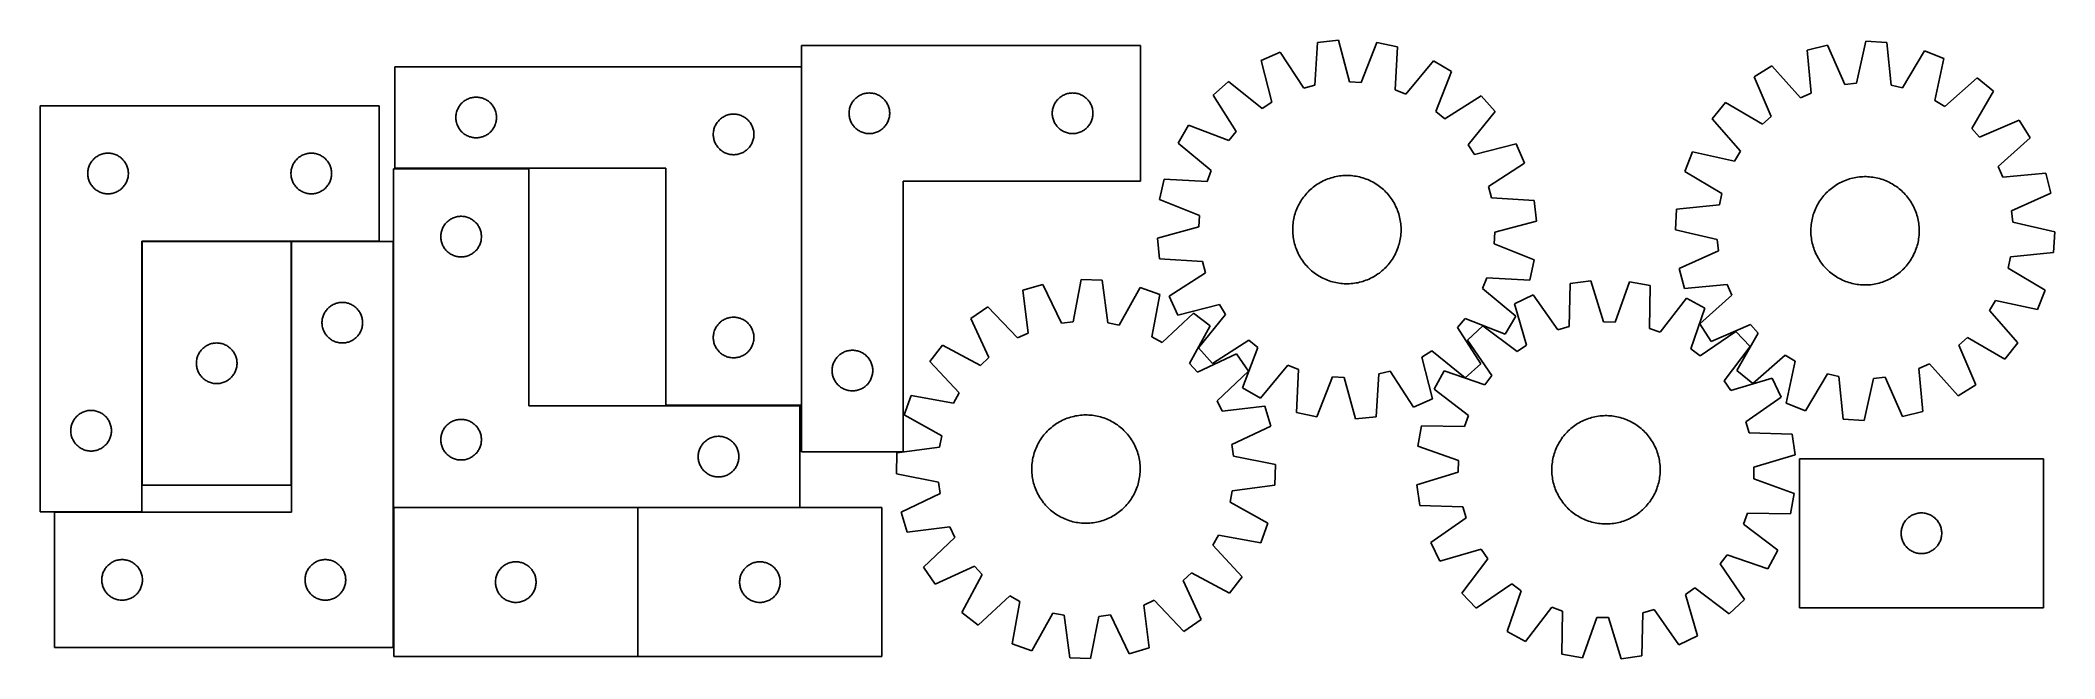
# Model space of a CAD drawing. Header units: millimetres. Extents: x 7 to 1493, y 7 to 463.
import ezdxf

# ---------------------------------------------------------------- set-up
doc = ezdxf.new("R2010")
doc.units = ezdxf.units.MM
doc.layers.add('COMMON', color=5, linetype='CONTINUOUS', true_color=0x0000ff)
doc.layers.add('CUT', color=7, linetype='CONTINUOUS', true_color=0x000000)

msp = doc.modelspace()

# ---------------------------------------------------------------- linework, layer by layer
at = {"layer": 'COMMON'}
for p, q in [((568.362818, 193.780829), (568.362818, 443.780829)), ((81.640333, 314.734682), (81.640333, 134.734682)), ((191.740334, 314.834683), (81.740334, 314.834683)), ((191.840335, 134.734682), (191.840335, 314.734682)), ((256.540333, 314.834683), (191.940335, 314.834683)), ((267.040336, 118.311829), (267.040336, 314.734682)), ((81.540333, 114.834683), (16.940335, 114.834683)), ((447.473567, 118.211829), (267.473567, 118.211829)), ((447.573567, 118.111828), (447.573567, 8.111828)), ((567.140336, 118.211829), (447.673568, 118.211829))]:
    msp.add_line(p, q, dxfattribs=at)
at = {"layer": 'CUT'}
for p, q in [((949.316872, 461.788788), (947.326953, 430.086817)), ((964.626195, 463.323446), (949.316872, 461.788788)), ((972.869109, 432.647248), (964.626195, 463.323446)), ((993.118417, 461.692766), (981.429444, 432.157319)), ((1008.152684, 458.421471), (993.118417, 461.692766)), ((1354.003905, 462.584517), (1347.000972, 431.60172)), ((1369.36255, 461.666601), (1354.003905, 462.584517)), ((1372.625417, 430.070265), (1369.36255, 461.666601)), ((568.462818, 459.374323), (568.462818, 159.374323)), ((818.462818, 459.374323), (568.462818, 459.374323)), ((818.462818, 359.374323), (818.462818, 459.374323)), ((921.715251, 454.535075), (907.629455, 448.344688)), ((907.629455, 448.344688), (915.533378, 417.579403)), ((939.034194, 427.907478), (921.715251, 454.535075)), ((1006.512694, 426.699473), (1008.152684, 458.421471)), ((1034.746489, 448.066023), (1014.50266, 423.588234)), ((1048.034041, 440.308992), (1034.746489, 448.066023)), ((1325.60028, 459.809645), (1310.709689, 455.936552)), ((1310.709689, 455.936552), (1313.623715, 424.306136)), ((1338.467256, 430.768025), (1325.60028, 459.809645)), ((1397.233485, 455.528458), (1380.99909, 428.226093)), ((1411.556773, 449.909387), (1397.233485, 455.528458)), ((1404.896139, 418.851204), (1411.556773, 449.909387)), ((568.262817, 443.780829), (268.262817, 443.780829)), ((268.262817, 443.780829), (268.262817, 368.780829)), ((568.262817, 193.780829), (568.262817, 443.780829)), ((883.620274, 432.916628), (872.136821, 422.676469)), ((908.319948, 412.944125), (883.620274, 432.916628)), ((981.429444, 432.157319), (972.869109, 432.647248)), ((1036.671682, 410.646364), (1048.034041, 440.308992)), ((1284.553719, 444.520289), (1271.588777, 436.235313)), ((1271.588777, 436.235313), (1284.134517, 407.053483)), ((1305.765294, 420.876181), (1284.553719, 444.520289)), ((1347.000972, 431.60172), (1338.467256, 430.768025)), ((1436.166817, 435.459073), (1412.290095, 414.509685)), ((1448.052685, 425.688879), (1436.166817, 435.459073)), ((316.995838, 416.183111), (317.520534, 416.749992)), ((317.520534, 416.749992), (318.073717, 417.28911)), ((318.073717, 417.28911), (318.65392, 417.799036)), ((318.65392, 417.799036), (319.259603, 418.278418)), ((319.259603, 418.278418), (319.889161, 418.725985)), ((319.889161, 418.725985), (320.540925, 419.140549)), ((320.540925, 419.140549), (321.213166, 419.521011)), ((321.213166, 419.521011), (321.904101, 419.866363)), ((321.904101, 419.866363), (322.611899, 420.175689)), ((322.611899, 420.175689), (323.334682, 420.448168)), ((323.334682, 420.448168), (324.070533, 420.683077)), ((324.070533, 420.683077), (324.817501, 420.879795)), ((324.817501, 420.879795), (325.573606, 421.037799)), ((325.573606, 421.037799), (326.336842, 421.156669)), ((326.336842, 421.156669), (327.105185, 421.236092)), ((327.105185, 421.236092), (327.876599, 421.275856)), ((327.876599, 421.275856), (328.649036, 421.275856)), ((328.649036, 421.275856), (329.420449, 421.236092)), ((329.420449, 421.236092), (330.188793, 421.156669)), ((330.188793, 421.156669), (330.952029, 421.037799)), ((330.952029, 421.037799), (331.708133, 420.879795)), ((331.708133, 420.879795), (332.455102, 420.683077)), ((332.455102, 420.683077), (333.190953, 420.448168)), ((333.190953, 420.448168), (333.913736, 420.175689)), ((333.913736, 420.175689), (334.621533, 419.866363)), ((334.621533, 419.866363), (335.312468, 419.521011)), ((335.312468, 419.521011), (335.984709, 419.140549)), ((335.984709, 419.140549), (336.636473, 418.725985)), ((336.636473, 418.725985), (337.266032, 418.278418)), ((337.266032, 418.278418), (337.871715, 417.799036)), ((337.871715, 417.799036), (338.451917, 417.28911)), ((338.451917, 417.28911), (339.0051, 416.749992)), ((339.0051, 416.749992), (339.529796, 416.183111)), ((604.877284, 415.733038), (605.222636, 416.423974)), ((605.222636, 416.423974), (605.603099, 417.096215)), ((605.603099, 417.096215), (606.017663, 417.747978)), ((606.017663, 417.747978), (606.46523, 418.377537)), ((606.46523, 418.377537), (606.944612, 418.98322)), ((606.944612, 418.98322), (607.454538, 419.563423)), ((607.454538, 419.563423), (607.993656, 420.116605)), ((607.993656, 420.116605), (608.560537, 420.641302)), ((608.560537, 420.641302), (609.153676, 421.13612)), ((609.153676, 421.13612), (609.771502, 421.599748)), ((609.771502, 421.599748), (610.412375, 422.030956)), ((610.412375, 422.030956), (611.074597, 422.428601)), ((611.074597, 422.428601), (611.756411, 422.791629)), ((611.756411, 422.791629), (612.45601, 423.119076)), ((612.45601, 423.119076), (613.171537, 423.410075)), ((613.171537, 423.410075), (613.901096, 423.663853)), ((613.901096, 423.663853), (614.642752, 423.879738)), ((614.642752, 423.879738), (615.394537, 424.057158)), ((615.394537, 424.057158), (616.15446, 424.195641)), ((616.15446, 424.195641), (616.920503, 424.294821)), ((616.920503, 424.294821), (617.690637, 424.354434)), ((617.690637, 424.354434), (618.462818, 424.374323)), ((618.462818, 424.374323), (619.235, 424.354434)), ((619.235, 424.354434), (620.005133, 424.294821)), ((620.005133, 424.294821), (620.771177, 424.195641)), ((620.771177, 424.195641), (621.531099, 424.057158)), ((621.531099, 424.057158), (622.282885, 423.879738)), ((622.282885, 423.879738), (623.024541, 423.663853)), ((623.024541, 423.663853), (623.7541, 423.410075)), ((623.7541, 423.410075), (624.469627, 423.119076)), ((624.469627, 423.119076), (625.169225, 422.791629)), ((625.169225, 422.791629), (625.851039, 422.428601)), ((625.851039, 422.428601), (626.513261, 422.030956)), ((626.513261, 422.030956), (627.154135, 421.599748)), ((627.154135, 421.599748), (627.771961, 421.13612)), ((627.771961, 421.13612), (628.3651, 420.641302)), ((628.3651, 420.641302), (628.931981, 420.116605)), ((628.931981, 420.116605), (629.471099, 419.563423)), ((629.471099, 419.563423), (629.981025, 418.98322)), ((629.981025, 418.98322), (630.460407, 418.377537)), ((630.460407, 418.377537), (630.907974, 417.747978)), ((630.907974, 417.747978), (631.322538, 417.096215)), ((631.322538, 417.096215), (631.703, 416.423974)), ((631.703, 416.423974), (632.048352, 415.733038)), ((754.877284, 415.733038), (755.222636, 416.423974)), ((755.222636, 416.423974), (755.603099, 417.096215)), ((755.603099, 417.096215), (756.017663, 417.747978)), ((756.017663, 417.747978), (756.46523, 418.377537)), ((756.46523, 418.377537), (756.944612, 418.98322)), ((756.944612, 418.98322), (757.454538, 419.563423)), ((757.454538, 419.563423), (757.993656, 420.116605)), ((757.993656, 420.116605), (758.560537, 420.641302)), ((758.560537, 420.641302), (759.153676, 421.13612)), ((759.153676, 421.13612), (759.771502, 421.599748)), ((759.771502, 421.599748), (760.412375, 422.030956)), ((760.412375, 422.030956), (761.074597, 422.428601)), ((761.074597, 422.428601), (761.756411, 422.791629)), ((761.756411, 422.791629), (762.45601, 423.119076)), ((762.45601, 423.119076), (763.171537, 423.410075)), ((763.171537, 423.410075), (763.901096, 423.663853)), ((763.901096, 423.663853), (764.642752, 423.879738)), ((764.642752, 423.879738), (765.394537, 424.057158)), ((765.394537, 424.057158), (766.15446, 424.195641)), ((766.15446, 424.195641), (766.920503, 424.294821)), ((766.920503, 424.294821), (767.690637, 424.354434)), ((767.690637, 424.354434), (768.462818, 424.374323)), ((768.462818, 424.374323), (769.235, 424.354434)), ((769.235, 424.354434), (770.005133, 424.294821)), ((770.005133, 424.294821), (770.771177, 424.195641)), ((770.771177, 424.195641), (771.531099, 424.057158)), ((771.531099, 424.057158), (772.282885, 423.879738)), ((772.282885, 423.879738), (773.024541, 423.663853)), ((773.024541, 423.663853), (773.7541, 423.410075)), ((773.7541, 423.410075), (774.469627, 423.119076)), ((774.469627, 423.119076), (775.169225, 422.791629)), ((775.169225, 422.791629), (775.851039, 422.428601)), ((775.851039, 422.428601), (776.513261, 422.030956)), ((776.513261, 422.030956), (777.154135, 421.599748)), ((777.154135, 421.599748), (777.771961, 421.13612)), ((777.771961, 421.13612), (778.3651, 420.641302)), ((778.3651, 420.641302), (778.931981, 420.116605)), ((778.931981, 420.116605), (779.471099, 419.563423)), ((779.471099, 419.563423), (779.981025, 418.98322)), ((779.981025, 418.98322), (780.460407, 418.377537)), ((780.460407, 418.377537), (780.907974, 417.747978)), ((780.907974, 417.747978), (781.322538, 417.096215)), ((781.322538, 417.096215), (781.703, 416.423974)), ((781.703, 416.423974), (782.048352, 415.733038)), ((872.136821, 422.676469), (889.160894, 395.859391)), ((915.533378, 417.579403), (908.319948, 412.944125)), ((947.326953, 430.086817), (939.034194, 427.907478)), ((1014.50266, 423.588234), (1006.512694, 426.699473)), ((1070.126243, 422.242437), (1043.309165, 405.218364)), ((1080.366402, 410.758984), (1070.126243, 422.242437)), ((1250.240791, 417.295162), (1240.470597, 405.409295)), ((1277.720629, 401.363017), (1250.240791, 417.295162)), ((1313.623715, 424.306136), (1305.765294, 420.876181)), ((1380.99909, 428.226093), (1372.625417, 430.070265)), ((1412.290095, 414.509685), (1404.896139, 418.851204)), ((1432.120539, 398.209042), (1448.052685, 425.688879)), ((6.540333, 414.934683), (6.540333, 114.934683)), ((256.540333, 414.934683), (6.540333, 414.934683)), ((256.540333, 314.934683), (256.540333, 414.934683)), ((313.262817, 406.280829), (313.282706, 407.053011)), ((313.282706, 405.508648), (313.262817, 406.280829)), ((313.282706, 407.053011), (313.342319, 407.823144)), ((313.342319, 404.738514), (313.282706, 405.508648)), ((313.342319, 407.823144), (313.441499, 408.589188)), ((313.441499, 403.972471), (313.342319, 404.738514)), ((313.441499, 408.589188), (313.579982, 409.34911)), ((313.579982, 403.212548), (313.441499, 403.972471)), ((313.579982, 409.34911), (313.757401, 410.100896)), ((313.757401, 402.460763), (313.579982, 403.212548)), ((313.757401, 410.100896), (313.973287, 410.842552)), ((313.973287, 401.719107), (313.757401, 402.460763)), ((313.973287, 410.842552), (314.227065, 411.572111)), ((314.227065, 400.989548), (313.973287, 401.719107)), ((314.227065, 411.572111), (314.518064, 412.287638)), ((314.518064, 412.287638), (314.845511, 412.987236)), ((314.845511, 412.987236), (315.208539, 413.66905)), ((315.208539, 413.66905), (315.606184, 414.331272)), ((315.606184, 414.331272), (316.037392, 414.972146)), ((316.037392, 414.972146), (316.50102, 415.589972)), ((316.50102, 415.589972), (316.995838, 416.183111)), ((339.529796, 416.183111), (340.024614, 415.589972)), ((340.024614, 415.589972), (340.488242, 414.972146)), ((340.488242, 414.972146), (340.919451, 414.331272)), ((340.919451, 414.331272), (341.317096, 413.66905)), ((341.317096, 413.66905), (341.680124, 412.987236)), ((341.680124, 412.987236), (342.007571, 412.287638)), ((342.007571, 412.287638), (342.29857, 411.572111)), ((342.29857, 411.572111), (342.552348, 410.842552)), ((342.552348, 401.719107), (342.29857, 400.989548)), ((342.552348, 410.842552), (342.768233, 410.100896)), ((342.768233, 402.460763), (342.552348, 401.719107)), ((342.768233, 410.100896), (342.945653, 409.34911)), ((342.945653, 403.212548), (342.768233, 402.460763)), ((342.945653, 409.34911), (343.084136, 408.589188)), ((343.084136, 403.972471), (342.945653, 403.212548)), ((343.084136, 408.589188), (343.183315, 407.823144)), ((343.183315, 404.738514), (343.084136, 403.972471)), ((343.183315, 407.823144), (343.242929, 407.053011)), ((343.242929, 405.508648), (343.183315, 404.738514)), ((343.242929, 407.053011), (343.262817, 406.280829)), ((343.262817, 406.280829), (343.242929, 405.508648)), ((505.208539, 401.16905), (505.606184, 401.831272)), ((505.606184, 401.831272), (506.037392, 402.472146)), ((506.037392, 402.472146), (506.50102, 403.089972)), ((506.50102, 403.089972), (506.995838, 403.683111)), ((506.995838, 403.683111), (507.520534, 404.249992)), ((507.520534, 404.249992), (508.073717, 404.78911)), ((508.073717, 404.78911), (508.65392, 405.299036)), ((508.65392, 405.299036), (509.259603, 405.778418)), ((509.259603, 405.778418), (509.889161, 406.225985)), ((509.889161, 406.225985), (510.540925, 406.640549)), ((510.540925, 406.640549), (511.213166, 407.021011)), ((511.213166, 407.021011), (511.904101, 407.366363)), ((511.904101, 407.366363), (512.611899, 407.675689)), ((512.611899, 407.675689), (513.334682, 407.948168)), ((513.334682, 407.948168), (514.070533, 408.183077)), ((514.070533, 408.183077), (514.817501, 408.379795)), ((514.817501, 408.379795), (515.573606, 408.537799)), ((515.573606, 408.537799), (516.336842, 408.656669)), ((516.336842, 408.656669), (517.105185, 408.736092)), ((517.105185, 408.736092), (517.876599, 408.775856)), ((517.876599, 408.775856), (518.649036, 408.775856)), ((518.649036, 408.775856), (519.420449, 408.736092)), ((519.420449, 408.736092), (520.188793, 408.656669)), ((520.188793, 408.656669), (520.952029, 408.537799)), ((520.952029, 408.537799), (521.708133, 408.379795)), ((521.708133, 408.379795), (522.455102, 408.183077)), ((522.455102, 408.183077), (523.190953, 407.948168)), ((523.190953, 407.948168), (523.913736, 407.675689)), ((523.913736, 407.675689), (524.621533, 407.366363)), ((524.621533, 407.366363), (525.312468, 407.021011)), ((525.312468, 407.021011), (525.984709, 406.640549)), ((525.984709, 406.640549), (526.636473, 406.225985)), ((526.636473, 406.225985), (527.266032, 405.778418)), ((527.266032, 405.778418), (527.871715, 405.299036)), ((527.871715, 405.299036), (528.451917, 404.78911)), ((528.451917, 404.78911), (529.0051, 404.249992)), ((529.0051, 404.249992), (529.529796, 403.683111)), ((529.529796, 403.683111), (530.024614, 403.089972)), ((530.024614, 403.089972), (530.488242, 402.472146)), ((530.488242, 402.472146), (530.919451, 401.831272)), ((530.919451, 401.831272), (531.317096, 401.16905)), ((603.467791, 409.760541), (603.507555, 410.531954)), ((603.467791, 408.988104), (603.467791, 409.760541)), ((603.507555, 408.216691), (603.467791, 408.988104)), ((603.507555, 410.531954), (603.586978, 411.300298)), ((603.586978, 407.448347), (603.507555, 408.216691)), ((603.586978, 411.300298), (603.705849, 412.063534)), ((603.705849, 406.685111), (603.586978, 407.448347)), ((603.705849, 412.063534), (603.863853, 412.819639)), ((603.863853, 405.929006), (603.705849, 406.685111)), ((603.863853, 412.819639), (604.06057, 413.566607)), ((604.06057, 405.182038), (603.863853, 405.929006)), ((604.06057, 413.566607), (604.29548, 414.302458)), ((604.29548, 404.446187), (604.06057, 405.182038)), ((604.29548, 414.302458), (604.567959, 415.025241)), ((604.567959, 403.723404), (604.29548, 404.446187)), ((604.567959, 415.025241), (604.877284, 415.733038)), ((604.877284, 403.015607), (604.567959, 403.723404)), ((605.222636, 402.324671), (604.877284, 403.015607)), ((605.603099, 401.652431), (605.222636, 402.324671)), ((606.017663, 401.000667), (605.603099, 401.652431)), ((631.322538, 401.652431), (630.907974, 401.000667)), ((631.703, 402.324671), (631.322538, 401.652431)), ((632.048352, 403.015607), (631.703, 402.324671)), ((632.048352, 415.733038), (632.357678, 415.025241)), ((632.357678, 403.723404), (632.048352, 403.015607)), ((632.357678, 415.025241), (632.630157, 414.302458)), ((632.630157, 404.446187), (632.357678, 403.723404)), ((632.630157, 414.302458), (632.865066, 413.566607)), ((632.865066, 405.182038), (632.630157, 404.446187)), ((632.865066, 413.566607), (633.061784, 412.819639)), ((633.061784, 405.929006), (632.865066, 405.182038)), ((633.061784, 412.819639), (633.219788, 412.063534)), ((633.219788, 406.685111), (633.061784, 405.929006)), ((633.219788, 412.063534), (633.338658, 411.300298)), ((633.338658, 407.448347), (633.219788, 406.685111)), ((633.338658, 411.300298), (633.418081, 410.531954)), ((633.418081, 408.216691), (633.338658, 407.448347)), ((633.418081, 410.531954), (633.457845, 409.760541)), ((633.457845, 408.988104), (633.418081, 408.216691)), ((633.457845, 409.760541), (633.457845, 408.988104)), ((753.467791, 409.760541), (753.507555, 410.531954)), ((753.467791, 408.988104), (753.467791, 409.760541)), ((753.507555, 408.216691), (753.467791, 408.988104)), ((753.507555, 410.531954), (753.586978, 411.300298)), ((753.586978, 407.448347), (753.507555, 408.216691)), ((753.586978, 411.300298), (753.705849, 412.063534)), ((753.705849, 406.685111), (753.586978, 407.448347)), ((753.705849, 412.063534), (753.863853, 412.819639)), ((753.863853, 405.929006), (753.705849, 406.685111)), ((753.863853, 412.819639), (754.06057, 413.566607)), ((754.06057, 405.182038), (753.863853, 405.929006)), ((754.06057, 413.566607), (754.29548, 414.302458)), ((754.29548, 404.446187), (754.06057, 405.182038)), ((754.29548, 414.302458), (754.567959, 415.025241)), ((754.567959, 403.723404), (754.29548, 404.446187)), ((754.567959, 415.025241), (754.877284, 415.733038)), ((754.877284, 403.015607), (754.567959, 403.723404)), ((755.222636, 402.324671), (754.877284, 403.015607)), ((755.603099, 401.652431), (755.222636, 402.324671)), ((756.017663, 401.000667), (755.603099, 401.652431)), ((781.322538, 401.652431), (780.907974, 401.000667)), ((781.703, 402.324671), (781.322538, 401.652431)), ((782.048352, 403.015607), (781.703, 402.324671)), ((782.048352, 415.733038), (782.357678, 415.025241)), ((782.357678, 403.723404), (782.048352, 403.015607)), ((782.357678, 415.025241), (782.630157, 414.302458)), ((782.630157, 404.446187), (782.357678, 403.723404)), ((782.630157, 414.302458), (782.865066, 413.566607)), ((782.865066, 405.182038), (782.630157, 404.446187)), ((782.865066, 413.566607), (783.061784, 412.819639)), ((783.061784, 405.929006), (782.865066, 405.182038)), ((783.061784, 412.819639), (783.219788, 412.063534)), ((783.219788, 406.685111), (783.061784, 405.929006)), ((783.219788, 412.063534), (783.338658, 411.300298)), ((783.338658, 407.448347), (783.219788, 406.685111)), ((783.338658, 411.300298), (783.418081, 410.531954)), ((783.418081, 408.216691), (783.338658, 407.448347)), ((783.418081, 410.531954), (783.457845, 409.760541)), ((783.457845, 408.988104), (783.418081, 408.216691)), ((783.457845, 409.760541), (783.457845, 408.988104)), ((1043.309165, 405.218364), (1036.671682, 410.646364)), ((1060.393899, 386.05931), (1080.366402, 410.758984)), ((1240.470597, 405.409295), (1261.419985, 381.532572)), ((1284.134517, 407.053483), (1277.720629, 401.363017)), ((1466.992836, 404.340893), (1437.811006, 391.795154)), ((1475.277812, 391.375951), (1466.992836, 404.340893)), ((314.518064, 400.274021), (314.227065, 400.989548)), ((314.845511, 399.574422), (314.518064, 400.274021)), ((315.208539, 398.892608), (314.845511, 399.574422)), ((315.606184, 398.230386), (315.208539, 398.892608)), ((316.037392, 397.589513), (315.606184, 398.230386)), ((316.50102, 396.971687), (316.037392, 397.589513)), ((316.995838, 396.378548), (316.50102, 396.971687)), ((317.520534, 395.811667), (316.995838, 396.378548)), ((318.073717, 395.272549), (317.520534, 395.811667)), ((318.65392, 394.762623), (318.073717, 395.272549)), ((319.259603, 394.283241), (318.65392, 394.762623)), ((319.889161, 393.835674), (319.259603, 394.283241)), ((320.540925, 393.42111), (319.889161, 393.835674)), ((321.213166, 393.040647), (320.540925, 393.42111)), ((321.904101, 392.695295), (321.213166, 393.040647)), ((322.611899, 392.38597), (321.904101, 392.695295)), ((323.334682, 392.113491), (322.611899, 392.38597)), ((324.070533, 391.878581), (323.334682, 392.113491)), ((324.817501, 391.681864), (324.070533, 391.878581)), ((325.573606, 391.52386), (324.817501, 391.681864)), ((326.336842, 391.404989), (325.573606, 391.52386)), ((327.105185, 391.325566), (326.336842, 391.404989)), ((327.876599, 391.285802), (327.105185, 391.325566)), ((328.649036, 391.285802), (327.876599, 391.285802)), ((329.420449, 391.325566), (328.649036, 391.285802)), ((330.188793, 391.404989), (329.420449, 391.325566)), ((330.952029, 391.52386), (330.188793, 391.404989)), ((331.708133, 391.681864), (330.952029, 391.52386)), ((332.455102, 391.878581), (331.708133, 391.681864)), ((333.190953, 392.113491), (332.455102, 391.878581)), ((333.913736, 392.38597), (333.190953, 392.113491)), ((334.621533, 392.695295), (333.913736, 392.38597)), ((335.312468, 393.040647), (334.621533, 392.695295)), ((335.984709, 393.42111), (335.312468, 393.040647)), ((336.636473, 393.835674), (335.984709, 393.42111)), ((337.266032, 394.283241), (336.636473, 393.835674)), ((337.871715, 394.762623), (337.266032, 394.283241)), ((338.451917, 395.272549), (337.871715, 394.762623)), ((339.0051, 395.811667), (338.451917, 395.272549)), ((339.529796, 396.378548), (339.0051, 395.811667)), ((340.024614, 396.971687), (339.529796, 396.378548)), ((340.488242, 397.589513), (340.024614, 396.971687)), ((340.919451, 398.230386), (340.488242, 397.589513)), ((341.317096, 398.892608), (340.919451, 398.230386)), ((341.680124, 399.574422), (341.317096, 398.892608)), ((342.007571, 400.274021), (341.680124, 399.574422)), ((342.29857, 400.989548), (342.007571, 400.274021)), ((503.262817, 393.780829), (503.282706, 394.553011)), ((503.282706, 393.008648), (503.262817, 393.780829)), ((503.282706, 394.553011), (503.342319, 395.323144)), ((503.342319, 392.238514), (503.282706, 393.008648)), ((503.342319, 395.323144), (503.441499, 396.089188)), ((503.441499, 391.472471), (503.342319, 392.238514)), ((503.441499, 396.089188), (503.579982, 396.84911)), ((503.579982, 390.712548), (503.441499, 391.472471)), ((503.579982, 396.84911), (503.757401, 397.600896)), ((503.757401, 389.960763), (503.579982, 390.712548)), ((503.757401, 397.600896), (503.973287, 398.342552)), ((503.973287, 389.219107), (503.757401, 389.960763)), ((503.973287, 398.342552), (504.227065, 399.072111)), ((504.227065, 388.489548), (503.973287, 389.219107)), ((504.227065, 399.072111), (504.518064, 399.787638)), ((504.518064, 387.774021), (504.227065, 388.489548)), ((504.518064, 399.787638), (504.845511, 400.487236)), ((504.845511, 387.074422), (504.518064, 387.774021)), ((504.845511, 400.487236), (505.208539, 401.16905)), ((505.208539, 386.392608), (504.845511, 387.074422)), ((531.317096, 401.16905), (531.680124, 400.487236)), ((531.680124, 387.074422), (531.317096, 386.392608)), ((531.680124, 400.487236), (532.007571, 399.787638)), ((532.007571, 387.774021), (531.680124, 387.074422)), ((532.007571, 399.787638), (532.29857, 399.072111)), ((532.29857, 388.489548), (532.007571, 387.774021)), ((532.29857, 399.072111), (532.552348, 398.342552)), ((532.552348, 389.219107), (532.29857, 388.489548)), ((532.552348, 398.342552), (532.768233, 397.600896)), ((532.768233, 389.960763), (532.552348, 389.219107)), ((532.768233, 397.600896), (532.945653, 396.84911)), ((532.945653, 390.712548), (532.768233, 389.960763)), ((532.945653, 396.84911), (533.084136, 396.089188)), ((533.084136, 391.472471), (532.945653, 390.712548)), ((533.084136, 396.089188), (533.183315, 395.323144)), ((533.183315, 392.238514), (533.084136, 391.472471)), ((533.183315, 395.323144), (533.242929, 394.553011)), ((533.242929, 393.008648), (533.183315, 392.238514)), ((533.242929, 394.553011), (533.262817, 393.780829)), ((533.262817, 393.780829), (533.242929, 393.008648)), ((606.46523, 400.371108), (606.017663, 401.000667)), ((606.944612, 399.765425), (606.46523, 400.371108)), ((607.454538, 399.185222), (606.944612, 399.765425)), ((607.993656, 398.63204), (607.454538, 399.185222)), ((608.560537, 398.107344), (607.993656, 398.63204)), ((609.153676, 397.612525), (608.560537, 398.107344)), ((609.771502, 397.148897), (609.153676, 397.612525)), ((610.412375, 396.717689), (609.771502, 397.148897)), ((611.074597, 396.320044), (610.412375, 396.717689)), ((611.756411, 395.957016), (611.074597, 396.320044)), ((612.45601, 395.629569), (611.756411, 395.957016)), ((613.171537, 395.33857), (612.45601, 395.629569)), ((613.901096, 395.084792), (613.171537, 395.33857)), ((614.642752, 394.868907), (613.901096, 395.084792)), ((615.394537, 394.691487), (614.642752, 394.868907)), ((616.15446, 394.553004), (615.394537, 394.691487)), ((616.920503, 394.453824), (616.15446, 394.553004)), ((617.690637, 394.394211), (616.920503, 394.453824)), ((618.462818, 394.374323), (617.690637, 394.394211)), ((619.235, 394.394211), (618.462818, 394.374323)), ((620.005133, 394.453824), (619.235, 394.394211)), ((620.771177, 394.553004), (620.005133, 394.453824)), ((621.531099, 394.691487), (620.771177, 394.553004)), ((622.282885, 394.868907), (621.531099, 394.691487)), ((623.024541, 395.084792), (622.282885, 394.868907)), ((623.7541, 395.33857), (623.024541, 395.084792)), ((624.469627, 395.629569), (623.7541, 395.33857)), ((625.169225, 395.957016), (624.469627, 395.629569)), ((625.851039, 396.320044), (625.169225, 395.957016)), ((626.513261, 396.717689), (625.851039, 396.320044)), ((627.154135, 397.148897), (626.513261, 396.717689)), ((627.771961, 397.612525), (627.154135, 397.148897)), ((628.3651, 398.107344), (627.771961, 397.612525)), ((628.931981, 398.63204), (628.3651, 398.107344)), ((629.471099, 399.185222), (628.931981, 398.63204)), ((629.981025, 399.765425), (629.471099, 399.185222)), ((630.460407, 400.371108), (629.981025, 399.765425)), ((630.907974, 401.000667), (630.460407, 400.371108)), ((756.46523, 400.371108), (756.017663, 401.000667)), ((756.944612, 399.765425), (756.46523, 400.371108)), ((757.454538, 399.185222), (756.944612, 399.765425)), ((757.993656, 398.63204), (757.454538, 399.185222)), ((758.560537, 398.107344), (757.993656, 398.63204)), ((759.153676, 397.612525), (758.560537, 398.107344)), ((759.771502, 397.148897), (759.153676, 397.612525)), ((760.412375, 396.717689), (759.771502, 397.148897)), ((761.074597, 396.320044), (760.412375, 396.717689)), ((761.756411, 395.957016), (761.074597, 396.320044)), ((762.45601, 395.629569), (761.756411, 395.957016)), ((763.171537, 395.33857), (762.45601, 395.629569)), ((763.901096, 395.084792), (763.171537, 395.33857)), ((764.642752, 394.868907), (763.901096, 395.084792)), ((765.394537, 394.691487), (764.642752, 394.868907)), ((766.15446, 394.553004), (765.394537, 394.691487)), ((766.920503, 394.453824), (766.15446, 394.553004)), ((767.690637, 394.394211), (766.920503, 394.453824)), ((768.462818, 394.374323), (767.690637, 394.394211)), ((769.235, 394.394211), (768.462818, 394.374323)), ((770.005133, 394.453824), (769.235, 394.394211)), ((770.771177, 394.553004), (770.005133, 394.453824)), ((771.531099, 394.691487), (770.771177, 394.553004)), ((772.282885, 394.868907), (771.531099, 394.691487)), ((773.024541, 395.084792), (772.282885, 394.868907)), ((773.7541, 395.33857), (773.024541, 395.084792)), ((774.469627, 395.629569), (773.7541, 395.33857)), ((775.169225, 395.957016), (774.469627, 395.629569)), ((775.851039, 396.320044), (775.169225, 395.957016)), ((776.513261, 396.717689), (775.851039, 396.320044)), ((777.154135, 397.148897), (776.513261, 396.717689)), ((777.771961, 397.612525), (777.154135, 397.148897)), ((778.3651, 398.107344), (777.771961, 397.612525)), ((778.931981, 398.63204), (778.3651, 398.107344)), ((779.471099, 399.185222), (778.931981, 398.63204)), ((779.981025, 399.765425), (779.471099, 399.185222)), ((780.460407, 400.371108), (779.981025, 399.765425)), ((780.907974, 401.000667), (780.460407, 400.371108)), ((854.070265, 400.584267), (846.313235, 387.296715)), ((846.313235, 387.296715), (870.791024, 367.052886)), ((883.732894, 389.221907), (854.070265, 400.584267)), ((889.160894, 395.859391), (883.732894, 389.221907)), ((1095.794462, 386.749803), (1065.029178, 378.84588)), ((1101.984849, 372.664007), (1095.794462, 386.749803)), ((1437.811006, 391.795154), (1432.120539, 398.209042)), ((1451.633704, 370.164376), (1475.277812, 391.375951)), ((42.954799, 371.293399), (43.300151, 371.984334)), ((43.300151, 371.984334), (43.680614, 372.656575)), ((43.680614, 372.656575), (44.095178, 373.308339)), ((44.095178, 373.308339), (44.542744, 373.937897)), ((44.542744, 373.937897), (45.022126, 374.543581)), ((45.022126, 374.543581), (45.532052, 375.123783)), ((45.532052, 375.123783), (46.071171, 375.676966)), ((46.071171, 375.676966), (46.638051, 376.201662)), ((46.638051, 376.201662), (47.231191, 376.69648)), ((47.231191, 376.69648), (47.849016, 377.160108)), ((47.849016, 377.160108), (48.48989, 377.591317)), ((48.48989, 377.591317), (49.152112, 377.988962)), ((49.152112, 377.988962), (49.833926, 378.351989)), ((49.833926, 378.351989), (50.533524, 378.679437)), ((50.533524, 378.679437), (51.249052, 378.970435)), ((51.249052, 378.970435), (51.97861, 379.224214)), ((51.97861, 379.224214), (52.720266, 379.440099)), ((52.720266, 379.440099), (53.472052, 379.617518)), ((53.472052, 379.617518), (54.231974, 379.756002)), ((54.231974, 379.756002), (54.998018, 379.855181)), ((54.998018, 379.855181), (55.768152, 379.914795)), ((55.768152, 379.914795), (56.540333, 379.934683)), ((56.540333, 379.934683), (57.312514, 379.914795)), ((57.312514, 379.914795), (58.082648, 379.855181)), ((58.082648, 379.855181), (58.848692, 379.756002)), ((58.848692, 379.756002), (59.608614, 379.617518)), ((59.608614, 379.617518), (60.3604, 379.440099)), ((60.3604, 379.440099), (61.102055, 379.224214)), ((61.102055, 379.224214), (61.831614, 378.970435)), ((61.831614, 378.970435), (62.547142, 378.679437)), ((62.547142, 378.679437), (63.24674, 378.351989)), ((63.24674, 378.351989), (63.928554, 377.988962)), ((63.928554, 377.988962), (64.590776, 377.591317)), ((64.590776, 377.591317), (65.231649, 377.160108)), ((65.231649, 377.160108), (65.849475, 376.69648)), ((65.849475, 376.69648), (66.442615, 376.201662)), ((66.442615, 376.201662), (67.009495, 375.676966)), ((67.009495, 375.676966), (67.548613, 375.123783)), ((67.548613, 375.123783), (68.05854, 374.543581)), ((68.05854, 374.543581), (68.537922, 373.937897)), ((68.537922, 373.937897), (68.985488, 373.308339)), ((68.985488, 373.308339), (69.400052, 372.656575)), ((69.400052, 372.656575), (69.780515, 371.984334)), ((69.780515, 371.984334), (70.125867, 371.293399)), ((192.954799, 371.293399), (193.300151, 371.984334)), ((193.300151, 371.984334), (193.680614, 372.656575)), ((193.680614, 372.656575), (194.095178, 373.308339)), ((194.095178, 373.308339), (194.542744, 373.937897)), ((194.542744, 373.937897), (195.022126, 374.543581)), ((195.022126, 374.543581), (195.532052, 375.123783)), ((195.532052, 375.123783), (196.071171, 375.676966)), ((196.071171, 375.676966), (196.638051, 376.201662)), ((196.638051, 376.201662), (197.231191, 376.69648)), ((197.231191, 376.69648), (197.849016, 377.160108)), ((197.849016, 377.160108), (198.48989, 377.591317)), ((198.48989, 377.591317), (199.152112, 377.988962)), ((199.152112, 377.988962), (199.833926, 378.351989)), ((199.833926, 378.351989), (200.533524, 378.679437)), ((200.533524, 378.679437), (201.249052, 378.970435)), ((201.249052, 378.970435), (201.97861, 379.224214)), ((201.97861, 379.224214), (202.720266, 379.440099)), ((202.720266, 379.440099), (203.472052, 379.617518)), ((203.472052, 379.617518), (204.231974, 379.756002)), ((204.231974, 379.756002), (204.998018, 379.855181)), ((204.998018, 379.855181), (205.768152, 379.914795)), ((205.768152, 379.914795), (206.540333, 379.934683)), ((206.540333, 379.934683), (207.312514, 379.914795)), ((207.312514, 379.914795), (208.082648, 379.855181)), ((208.082648, 379.855181), (208.848692, 379.756002)), ((208.848692, 379.756002), (209.608614, 379.617518)), ((209.608614, 379.617518), (210.3604, 379.440099)), ((210.3604, 379.440099), (211.102055, 379.224214)), ((211.102055, 379.224214), (211.831614, 378.970435)), ((211.831614, 378.970435), (212.547142, 378.679437)), ((212.547142, 378.679437), (213.24674, 378.351989)), ((213.24674, 378.351989), (213.928554, 377.988962)), ((213.928554, 377.988962), (214.590776, 377.591317)), ((214.590776, 377.591317), (215.231649, 377.160108)), ((215.231649, 377.160108), (215.849475, 376.69648)), ((215.849475, 376.69648), (216.442615, 376.201662)), ((216.442615, 376.201662), (217.009495, 375.676966)), ((217.009495, 375.676966), (217.548613, 375.123783)), ((217.548613, 375.123783), (218.05854, 374.543581)), ((218.05854, 374.543581), (218.537922, 373.937897)), ((218.537922, 373.937897), (218.985488, 373.308339)), ((218.985488, 373.308339), (219.400052, 372.656575)), ((219.400052, 372.656575), (219.780515, 371.984334)), ((219.780515, 371.984334), (220.125867, 371.293399)), ((505.606184, 385.730386), (505.208539, 386.392608)), ((506.037392, 385.089513), (505.606184, 385.730386)), ((506.50102, 384.471687), (506.037392, 385.089513)), ((506.995838, 383.878548), (506.50102, 384.471687)), ((507.520534, 383.311667), (506.995838, 383.878548)), ((508.073717, 382.772549), (507.520534, 383.311667)), ((508.65392, 382.262623), (508.073717, 382.772549)), ((509.259603, 381.783241), (508.65392, 382.262623)), ((509.889161, 381.335674), (509.259603, 381.783241)), ((510.540925, 380.92111), (509.889161, 381.335674)), ((511.213166, 380.540647), (510.540925, 380.92111)), ((511.904101, 380.195295), (511.213166, 380.540647)), ((512.611899, 379.88597), (511.904101, 380.195295)), ((513.334682, 379.613491), (512.611899, 379.88597)), ((514.070533, 379.378581), (513.334682, 379.613491)), ((514.817501, 379.181864), (514.070533, 379.378581)), ((515.573606, 379.02386), (514.817501, 379.181864)), ((516.336842, 378.904989), (515.573606, 379.02386)), ((517.105185, 378.825566), (516.336842, 378.904989)), ((517.876599, 378.785802), (517.105185, 378.825566)), ((518.649036, 378.785802), (517.876599, 378.785802)), ((519.420449, 378.825566), (518.649036, 378.785802)), ((520.188793, 378.904989), (519.420449, 378.825566)), ((520.952029, 379.02386), (520.188793, 378.904989)), ((521.708133, 379.181864), (520.952029, 379.02386)), ((522.455102, 379.378581), (521.708133, 379.181864)), ((523.190953, 379.613491), (522.455102, 379.378581)), ((523.913736, 379.88597), (523.190953, 379.613491)), ((524.621533, 380.195295), (523.913736, 379.88597)), ((525.312468, 380.540647), (524.621533, 380.195295)), ((525.984709, 380.92111), (525.312468, 380.540647)), ((526.636473, 381.335674), (525.984709, 380.92111)), ((527.266032, 381.783241), (526.636473, 381.335674)), ((527.871715, 382.262623), (527.266032, 381.783241)), ((528.451917, 382.772549), (527.871715, 382.262623)), ((529.0051, 383.311667), (528.451917, 382.772549)), ((529.529796, 383.878548), (529.0051, 383.311667)), ((530.024614, 384.471687), (529.529796, 383.878548)), ((530.488242, 385.089513), (530.024614, 384.471687)), ((530.919451, 385.730386), (530.488242, 385.089513)), ((531.317096, 386.392608), (530.919451, 385.730386)), ((1065.029178, 378.84588), (1060.393899, 386.05931)), ((1075.357252, 355.345063), (1101.984849, 372.664007)), ((1226.020283, 380.79925), (1220.401212, 366.475962)), ((1257.078466, 374.138616), (1226.020283, 380.79925)), ((1261.419985, 381.532572), (1257.078466, 374.138616)), ((41.545306, 365.320902), (41.58507, 366.092315)), ((41.545306, 364.548464), (41.545306, 365.320902)), ((41.58507, 363.777051), (41.545306, 364.548464)), ((41.58507, 366.092315), (41.664493, 366.860658)), ((41.664493, 363.008708), (41.58507, 363.777051)), ((41.664493, 366.860658), (41.783364, 367.623895)), ((41.783364, 362.245472), (41.664493, 363.008708)), ((41.783364, 367.623895), (41.941367, 368.379999)), ((41.941367, 361.489367), (41.783364, 362.245472)), ((41.941367, 368.379999), (42.138085, 369.126968)), ((42.138085, 360.742399), (41.941367, 361.489367)), ((42.138085, 369.126968), (42.372995, 369.862819)), ((42.372995, 360.006547), (42.138085, 360.742399)), ((42.372995, 369.862819), (42.645473, 370.585602)), ((42.645473, 359.283765), (42.372995, 360.006547)), ((42.645473, 370.585602), (42.954799, 371.293399)), ((42.954799, 358.575967), (42.645473, 359.283765)), ((43.300151, 357.885032), (42.954799, 358.575967)), ((43.680614, 357.212791), (43.300151, 357.885032)), ((44.095178, 356.561027), (43.680614, 357.212791)), ((69.400052, 357.212791), (68.985488, 356.561027)), ((69.780515, 357.885032), (69.400052, 357.212791)), ((70.125867, 358.575967), (69.780515, 357.885032)), ((70.125867, 371.293399), (70.435192, 370.585602)), ((70.435192, 359.283765), (70.125867, 358.575967)), ((70.435192, 370.585602), (70.707671, 369.862819)), ((70.707671, 360.006547), (70.435192, 359.283765)), ((70.707671, 369.862819), (70.942581, 369.126968)), ((70.942581, 360.742399), (70.707671, 360.006547)), ((70.942581, 369.126968), (71.139299, 368.379999)), ((71.139299, 361.489367), (70.942581, 360.742399)), ((71.139299, 368.379999), (71.297302, 367.623895)), ((71.297302, 362.245472), (71.139299, 361.489367)), ((71.297302, 367.623895), (71.416173, 366.860658)), ((71.416173, 363.008708), (71.297302, 362.245472)), ((71.416173, 366.860658), (71.495596, 366.092315)), ((71.495596, 363.777051), (71.416173, 363.008708)), ((71.495596, 366.092315), (71.53536, 365.320902)), ((71.53536, 364.548464), (71.495596, 363.777051)), ((71.53536, 365.320902), (71.53536, 364.548464)), ((191.545306, 365.320902), (191.58507, 366.092315)), ((191.545306, 364.548464), (191.545306, 365.320902)), ((191.58507, 363.777051), (191.545306, 364.548464)), ((191.58507, 366.092315), (191.664493, 366.860658)), ((191.664493, 363.008708), (191.58507, 363.777051)), ((191.664493, 366.860658), (191.783364, 367.623895)), ((191.783364, 362.245472), (191.664493, 363.008708)), ((191.783364, 367.623895), (191.941367, 368.379999)), ((191.941367, 361.489367), (191.783364, 362.245472)), ((191.941367, 368.379999), (192.138085, 369.126968)), ((192.138085, 360.742399), (191.941367, 361.489367)), ((192.138085, 369.126968), (192.372995, 369.862819)), ((192.372995, 360.006547), (192.138085, 360.742399)), ((192.372995, 369.862819), (192.645473, 370.585602)), ((192.645473, 359.283765), (192.372995, 360.006547)), ((192.645473, 370.585602), (192.954799, 371.293399)), ((192.954799, 358.575967), (192.645473, 359.283765)), ((193.300151, 357.885032), (192.954799, 358.575967)), ((193.680614, 357.212791), (193.300151, 357.885032)), ((194.095178, 356.561027), (193.680614, 357.212791)), ((219.400052, 357.212791), (218.985488, 356.561027)), ((219.780515, 357.885032), (219.400052, 357.212791)), ((220.125867, 358.575967), (219.780515, 357.885032)), ((220.125867, 371.293399), (220.435192, 370.585602)), ((220.435192, 359.283765), (220.125867, 358.575967)), ((220.435192, 370.585602), (220.707671, 369.862819)), ((220.707671, 360.006547), (220.435192, 359.283765)), ((220.707671, 369.862819), (220.942581, 369.126968)), ((220.942581, 360.742399), (220.707671, 360.006547)), ((220.942581, 369.126968), (221.139299, 368.379999)), ((221.139299, 361.489367), (220.942581, 360.742399)), ((221.139299, 368.379999), (221.297302, 367.623895)), ((221.297302, 362.245472), (221.139299, 361.489367)), ((221.297302, 367.623895), (221.416173, 366.860658)), ((221.416173, 363.008708), (221.297302, 362.245472)), ((221.416173, 366.860658), (221.495596, 366.092315)), ((221.495596, 363.777051), (221.416173, 363.008708)), ((221.495596, 366.092315), (221.53536, 365.320902)), ((221.53536, 364.548464), (221.495596, 363.777051)), ((221.53536, 365.320902), (221.53536, 364.548464)), ((367.140336, 368.311829), (267.140336, 368.311829)), ((267.140336, 368.311829), (267.140336, 118.311829)), ((268.262817, 368.780829), (468.262817, 368.780829)), ((367.140336, 193.311829), (367.140336, 368.311829)), ((468.262817, 368.780829), (468.262817, 193.780829)), ((643.462818, 159.374323), (643.462818, 359.374323)), ((643.462818, 359.374323), (818.462818, 359.374323)), ((835.957786, 360.70291), (832.686491, 345.668643)), ((867.679785, 359.06292), (835.957786, 360.70291)), ((870.791024, 367.052886), (867.679785, 359.06292)), ((947.986103, 356.241073), (949.026946, 356.945099)), ((949.026946, 356.945099), (950.08939, 357.616083)), ((950.08939, 357.616083), (951.172385, 358.253365)), ((951.172385, 358.253365), (952.274864, 358.856314)), ((952.274864, 358.856314), (953.395737, 359.424336)), ((953.395737, 359.424336), (954.5339, 359.95687)), ((954.5339, 359.95687), (955.688228, 360.453391)), ((955.688228, 360.453391), (956.857583, 360.913409)), ((956.857583, 360.913409), (958.04081, 361.336469)), ((958.04081, 361.336469), (959.236742, 361.722154)), ((959.236742, 361.722154), (960.444199, 362.070084)), ((960.444199, 362.070084), (961.661989, 362.379915)), ((961.661989, 362.379915), (962.888909, 362.651342)), ((962.888909, 362.651342), (964.12375, 362.884096)), ((964.12375, 362.884096), (965.365293, 363.077948)), ((965.365293, 363.077948), (966.612312, 363.232707)), ((966.612312, 363.232707), (967.863577, 363.348219)), ((967.863577, 363.348219), (969.117853, 363.424371)), ((969.117853, 363.424371), (970.373902, 363.461088)), ((970.373902, 363.461088), (971.630484, 363.458334)), ((971.630484, 363.458334), (972.88636, 363.41611)), ((972.88636, 363.41611), (974.14029, 363.334459)), ((974.14029, 363.334459), (975.391036, 363.213462)), ((975.391036, 363.213462), (976.637365, 363.053238)), ((976.637365, 363.053238), (977.878045, 362.853944)), ((977.878045, 362.853944), (979.111854, 362.615778)), ((979.111854, 362.615778), (980.337573, 362.338975)), ((980.337573, 362.338975), (981.553992, 362.023807)), ((981.553992, 362.023807), (982.759912, 361.670587)), ((982.759912, 361.670587), (983.954142, 361.279662)), ((983.954142, 361.279662), (985.135503, 360.851418)), ((985.135503, 360.851418), (986.302829, 360.386278)), ((986.302829, 360.386278), (987.45497, 359.884701)), ((987.45497, 359.884701), (988.590786, 359.347181)), ((988.590786, 359.347181), (989.709159, 358.77425)), ((989.709159, 358.77425), (990.808983, 358.166473)), ((990.808983, 358.166473), (991.889174, 357.52445)), ((991.889174, 357.52445), (992.948666, 356.848813)), ((992.948666, 356.848813), (993.986412, 356.140231)), ((1220.401212, 366.475962), (1247.703577, 350.241567)), ((1332.604745, 356.789875), (1333.689346, 357.424421)), ((1333.689346, 357.424421), (1334.793343, 358.024585)), ((1334.793343, 358.024585), (1335.915647, 358.589776)), ((1335.915647, 358.589776), (1337.05515, 359.119435)), ((1337.05515, 359.119435), (1338.210728, 359.613041)), ((1338.210728, 359.613041), (1339.381241, 360.070105)), ((1339.381241, 360.070105), (1340.565532, 360.490177)), ((1340.565532, 360.490177), (1341.762434, 360.872843)), ((1341.762434, 360.872843), (1342.970765, 361.217723)), ((1342.970765, 361.217723), (1344.189333, 361.52448)), ((1344.189333, 361.52448), (1345.416935, 361.792808)), ((1345.416935, 361.792808), (1346.652359, 362.022445)), ((1346.652359, 362.022445), (1347.894387, 362.213162)), ((1347.894387, 362.213162), (1349.141793, 362.364772)), ((1349.141793, 362.364772), (1350.393346, 362.477126)), ((1350.393346, 362.477126), (1351.64781, 362.550111)), ((1351.64781, 362.550111), (1352.903947, 362.583657)), ((1352.903947, 362.583657), (1354.160519, 362.577731)), ((1354.160519, 362.577731), (1355.416284, 362.532337)), ((1355.416284, 362.532337), (1356.670003, 362.447521)), ((1356.670003, 362.447521), (1357.92044, 362.323367)), ((1357.92044, 362.323367), (1359.166361, 362.159997)), ((1359.166361, 362.159997), (1360.406534, 361.957572)), ((1360.406534, 361.957572), (1361.639738, 361.716293)), ((1361.639738, 361.716293), (1362.864754, 361.436396)), ((1362.864754, 361.436396), (1364.080374, 361.118159)), ((1364.080374, 361.118159), (1365.285398, 360.761896)), ((1365.285398, 360.761896), (1366.478637, 360.367957)), ((1366.478637, 360.367957), (1367.658913, 359.936732)), ((1367.658913, 359.936732), (1368.825062, 359.468647)), ((1368.825062, 359.468647), (1369.975933, 358.964163)), ((1369.975933, 358.964163), (1371.110389, 358.423778)), ((1371.110389, 358.423778), (1372.227312, 357.848026)), ((1372.227312, 357.848026), (1373.325598, 357.237475)), ((1373.325598, 357.237475), (1374.404165, 356.592727)), ((1455.063659, 362.305955), (1451.633704, 370.164376)), ((1486.694074, 365.219981), (1455.063659, 362.305955)), ((1490.567167, 350.32939), (1486.694074, 365.219981)), ((44.542744, 355.931469), (44.095178, 356.561027)), ((45.022126, 355.325785), (44.542744, 355.931469)), ((45.532052, 354.745583), (45.022126, 355.325785)), ((46.071171, 354.1924), (45.532052, 354.745583)), ((46.638051, 353.667704), (46.071171, 354.1924)), ((47.231191, 353.172886), (46.638051, 353.667704)), ((47.849016, 352.709258), (47.231191, 353.172886)), ((48.48989, 352.27805), (47.849016, 352.709258)), ((49.152112, 351.880405), (48.48989, 352.27805)), ((49.833926, 351.517377), (49.152112, 351.880405)), ((50.533524, 351.18993), (49.833926, 351.517377)), ((51.249052, 350.898931), (50.533524, 351.18993)), ((51.97861, 350.645152), (51.249052, 350.898931)), ((52.720266, 350.429267), (51.97861, 350.645152)), ((53.472052, 350.251848), (52.720266, 350.429267)), ((54.231974, 350.113365), (53.472052, 350.251848)), ((54.998018, 350.014185), (54.231974, 350.113365)), ((55.768152, 349.954572), (54.998018, 350.014185)), ((56.540333, 349.934683), (55.768152, 349.954572)), ((57.312514, 349.954572), (56.540333, 349.934683)), ((58.082648, 350.014185), (57.312514, 349.954572)), ((58.848692, 350.113365), (58.082648, 350.014185)), ((59.608614, 350.251848), (58.848692, 350.113365)), ((60.3604, 350.429267), (59.608614, 350.251848)), ((61.102055, 350.645152), (60.3604, 350.429267)), ((61.831614, 350.898931), (61.102055, 350.645152)), ((62.547142, 351.18993), (61.831614, 350.898931)), ((63.24674, 351.517377), (62.547142, 351.18993)), ((63.928554, 351.880405), (63.24674, 351.517377)), ((64.590776, 352.27805), (63.928554, 351.880405)), ((65.231649, 352.709258), (64.590776, 352.27805)), ((65.849475, 353.172886), (65.231649, 352.709258)), ((66.442615, 353.667704), (65.849475, 353.172886)), ((67.009495, 354.1924), (66.442615, 353.667704)), ((67.548613, 354.745583), (67.009495, 354.1924)), ((68.05854, 355.325785), (67.548613, 354.745583)), ((68.537922, 355.931469), (68.05854, 355.325785)), ((68.985488, 356.561027), (68.537922, 355.931469)), ((194.542744, 355.931469), (194.095178, 356.561027)), ((195.022126, 355.325785), (194.542744, 355.931469)), ((195.532052, 354.745583), (195.022126, 355.325785)), ((196.071171, 354.1924), (195.532052, 354.745583)), ((196.638051, 353.667704), (196.071171, 354.1924)), ((197.231191, 353.172886), (196.638051, 353.667704)), ((197.849016, 352.709258), (197.231191, 353.172886)), ((198.48989, 352.27805), (197.849016, 352.709258)), ((199.152112, 351.880405), (198.48989, 352.27805)), ((199.833926, 351.517377), (199.152112, 351.880405)), ((200.533524, 351.18993), (199.833926, 351.517377)), ((201.249052, 350.898931), (200.533524, 351.18993)), ((201.97861, 350.645152), (201.249052, 350.898931)), ((202.720266, 350.429267), (201.97861, 350.645152)), ((203.472052, 350.251848), (202.720266, 350.429267)), ((204.231974, 350.113365), (203.472052, 350.251848)), ((204.998018, 350.014185), (204.231974, 350.113365)), ((205.768152, 349.954572), (204.998018, 350.014185)), ((206.540333, 349.934683), (205.768152, 349.954572)), ((207.312514, 349.954572), (206.540333, 349.934683)), ((208.082648, 350.014185), (207.312514, 349.954572)), ((208.848692, 350.113365), (208.082648, 350.014185)), ((209.608614, 350.251848), (208.848692, 350.113365)), ((210.3604, 350.429267), (209.608614, 350.251848)), ((211.102055, 350.645152), (210.3604, 350.429267)), ((211.831614, 350.898931), (211.102055, 350.645152)), ((212.547142, 351.18993), (211.831614, 350.898931)), ((213.24674, 351.517377), (212.547142, 351.18993)), ((213.928554, 351.880405), (213.24674, 351.517377)), ((214.590776, 352.27805), (213.928554, 351.880405)), ((215.231649, 352.709258), (214.590776, 352.27805)), ((215.849475, 353.172886), (215.231649, 352.709258)), ((216.442615, 353.667704), (215.849475, 353.172886)), ((217.009495, 354.1924), (216.442615, 353.667704)), ((217.548613, 354.745583), (217.009495, 354.1924)), ((218.05854, 355.325785), (217.548613, 354.745583)), ((218.537922, 355.931469), (218.05854, 355.325785)), ((218.985488, 356.561027), (218.537922, 355.931469)), ((832.686491, 345.668643), (862.221939, 333.97967)), ((935.032076, 341.141012), (935.605007, 342.259385)), ((935.605007, 342.259385), (936.212784, 343.359209)), ((936.212784, 343.359209), (936.854808, 344.4394)), ((936.854808, 344.4394), (937.530444, 345.498892)), ((937.530444, 345.498892), (938.239027, 346.536638)), ((938.239027, 346.536638), (938.979856, 347.551616)), ((938.979856, 347.551616), (939.752201, 348.542822)), ((939.752201, 348.542822), (940.555299, 349.50928)), ((940.555299, 349.50928), (941.388358, 350.450034)), ((941.388358, 350.450034), (942.250556, 351.364158)), ((942.250556, 351.364158), (943.141042, 352.250748)), ((943.141042, 352.250748), (944.058937, 353.108929)), ((944.058937, 353.108929), (945.003335, 353.937856)), ((945.003335, 353.937856), (945.973304, 354.736709)), ((945.973304, 354.736709), (946.967887, 355.504701)), ((946.967887, 355.504701), (947.986103, 356.241073)), ((993.986412, 356.140231), (995.00139, 355.399402)), ((995.00139, 355.399402), (995.992596, 354.627057)), ((995.992596, 354.627057), (996.959054, 353.823959)), ((996.959054, 353.823959), (997.899808, 352.9909)), ((997.899808, 352.9909), (998.813932, 352.128702)), ((998.813932, 352.128702), (999.700522, 351.238216)), ((999.700522, 351.238216), (1000.558704, 350.320321)), ((1000.558704, 350.320321), (1001.38763, 349.375923)), ((1001.38763, 349.375923), (1002.186483, 348.405954)), ((1002.186483, 348.405954), (1002.954475, 347.411371)), ((1002.954475, 347.411371), (1003.690847, 346.393155)), ((1003.690847, 346.393155), (1004.394873, 345.352312)), ((1004.394873, 345.352312), (1005.065857, 344.289868)), ((1005.065857, 344.289868), (1005.703139, 343.206873)), ((1005.703139, 343.206873), (1006.306088, 342.104394)), ((1006.306088, 342.104394), (1006.87411, 340.98352)), ((1077.536591, 347.052304), (1075.357252, 355.345063)), ((1109.238562, 345.062386), (1077.536591, 347.052304)), ((1110.77322, 329.753063), (1109.238562, 345.062386)), ((1247.703577, 350.241567), (1245.859405, 341.867894)), ((1318.081644, 341.469789), (1318.692195, 342.568076)), ((1318.692195, 342.568076), (1319.336944, 343.646643)), ((1319.336944, 343.646643), (1320.015252, 344.704425)), ((1320.015252, 344.704425), (1320.726452, 345.74038)), ((1320.726452, 345.74038), (1321.469841, 346.753484)), ((1321.469841, 346.753484), (1322.244685, 347.742737)), ((1322.244685, 347.742737), (1323.050221, 348.707165)), ((1323.050221, 348.707165), (1323.885652, 349.645813)), ((1323.885652, 349.645813), (1324.750155, 350.557757)), ((1324.750155, 350.557757), (1325.642876, 351.442097)), ((1325.642876, 351.442097), (1326.562934, 352.297959)), ((1326.562934, 352.297959), (1327.509421, 353.124499)), ((1327.509421, 353.124499), (1328.481404, 353.920901)), ((1328.481404, 353.920901), (1329.477923, 354.686379)), ((1329.477923, 354.686379), (1330.497994, 355.420179)), ((1330.497994, 355.420179), (1331.540611, 356.121575)), ((1331.540611, 356.121575), (1332.604745, 356.789875)), ((1374.404165, 356.592727), (1375.461948, 355.914418)), ((1375.461948, 355.914418), (1376.497903, 355.203218)), ((1376.497903, 355.203218), (1377.511007, 354.459829)), ((1377.511007, 354.459829), (1378.50026, 353.684985)), ((1378.50026, 353.684985), (1379.464687, 352.879449)), ((1379.464687, 352.879449), (1380.403336, 352.044018)), ((1380.403336, 352.044018), (1381.31528, 351.179515)), ((1381.31528, 351.179515), (1382.19962, 350.286795)), ((1382.19962, 350.286795), (1383.055482, 349.366736)), ((1383.055482, 349.366736), (1383.882021, 348.420249)), ((1383.882021, 348.420249), (1384.678424, 347.448266)), ((1384.678424, 347.448266), (1385.443902, 346.451747)), ((1385.443902, 346.451747), (1386.177701, 345.431676)), ((1386.177701, 345.431676), (1386.879098, 344.389059)), ((1386.879098, 344.389059), (1387.547398, 343.324925)), ((1387.547398, 343.324925), (1388.181944, 342.240324)), ((1388.181944, 342.240324), (1388.782108, 341.136327)), ((1461.525547, 337.462415), (1490.567167, 350.32939)), ((304.914911, 327.003146), (305.378539, 327.620972)), ((305.378539, 327.620972), (305.873357, 328.214111)), ((305.873357, 328.214111), (306.398053, 328.780992)), ((306.398053, 328.780992), (306.951236, 329.32011)), ((306.951236, 329.32011), (307.531438, 329.830036)), ((307.531438, 329.830036), (308.137122, 330.309418)), ((308.137122, 330.309418), (308.76668, 330.756985)), ((308.76668, 330.756985), (309.418444, 331.171549)), ((309.418444, 331.171549), (310.090685, 331.552011)), ((310.090685, 331.552011), (310.78162, 331.897363)), ((310.78162, 331.897363), (311.489418, 332.206689)), ((311.489418, 332.206689), (312.2122, 332.479168)), ((312.2122, 332.479168), (312.948051, 332.714077)), ((312.948051, 332.714077), (313.69502, 332.910795)), ((313.69502, 332.910795), (314.451125, 333.068799)), ((314.451125, 333.068799), (315.214361, 333.187669)), ((315.214361, 333.187669), (315.982704, 333.267092)), ((315.982704, 333.267092), (316.754117, 333.306856)), ((316.754117, 333.306856), (317.526555, 333.306856)), ((317.526555, 333.306856), (318.297968, 333.267092)), ((318.297968, 333.267092), (319.066311, 333.187669)), ((319.066311, 333.187669), (319.829547, 333.068799)), ((319.829547, 333.068799), (320.585652, 332.910795)), ((320.585652, 332.910795), (321.33262, 332.714077)), ((321.33262, 332.714077), (322.068472, 332.479168)), ((322.068472, 332.479168), (322.791254, 332.206689)), ((322.791254, 332.206689), (323.499052, 331.897363)), ((323.499052, 331.897363), (324.189987, 331.552011)), ((324.189987, 331.552011), (324.862228, 331.171549)), ((324.862228, 331.171549), (325.513992, 330.756985)), ((325.513992, 330.756985), (326.14355, 330.309418)), ((326.14355, 330.309418), (326.749234, 329.830036)), ((326.749234, 329.830036), (327.329436, 329.32011)), ((327.329436, 329.32011), (327.882619, 328.780992)), ((327.882619, 328.780992), (328.407315, 328.214111)), ((328.407315, 328.214111), (328.902133, 327.620972)), ((328.902133, 327.620972), (329.365761, 327.003146)), ((862.221939, 333.97967), (861.73201, 325.419335)), ((931.044798, 326.690516), (931.165796, 327.941262)), ((931.165796, 327.941262), (931.32602, 329.18759)), ((931.32602, 329.18759), (931.525314, 330.428271)), ((931.525314, 330.428271), (931.76348, 331.66208)), ((931.76348, 331.66208), (932.040283, 332.887799)), ((932.040283, 332.887799), (932.35545, 334.104218)), ((932.35545, 334.104218), (932.708671, 335.310138)), ((932.708671, 335.310138), (933.099596, 336.504368)), ((933.099596, 336.504368), (933.52784, 337.685729)), ((933.52784, 337.685729), (933.99298, 338.853055)), ((933.99298, 338.853055), (934.494557, 340.005196)), ((934.494557, 340.005196), (935.032076, 341.141012)), ((1006.87411, 340.98352), (1007.406644, 339.845358)), ((1007.406644, 339.845358), (1007.903165, 338.691029)), ((1007.903165, 338.691029), (1008.363183, 337.521675)), ((1008.363183, 337.521675), (1008.786243, 336.338447)), ((1008.786243, 336.338447), (1009.171928, 335.142515)), ((1009.171928, 335.142515), (1009.519858, 333.935059)), ((1009.519858, 333.935059), (1009.82969, 332.717269)), ((1009.82969, 332.717269), (1010.101116, 331.490348)), ((1010.101116, 331.490348), (1010.33387, 330.255507)), ((1010.33387, 330.255507), (1010.527722, 329.013965)), ((1010.527722, 329.013965), (1010.682481, 327.766946)), ((1010.682481, 327.766946), (1010.797993, 326.515681)), ((1080.097022, 321.510149), (1110.77322, 329.753063)), ((1214.263069, 338.605027), (1213.345154, 323.246382)), ((1245.859405, 341.867894), (1214.263069, 338.605027)), ((1313.482149, 325.912481), (1313.606303, 327.162918)), ((1313.606303, 327.162918), (1313.769673, 328.408838)), ((1313.769673, 328.408838), (1313.972098, 329.649012)), ((1313.972098, 329.649012), (1314.213378, 330.882215)), ((1314.213378, 330.882215), (1314.493274, 332.107231)), ((1314.493274, 332.107231), (1314.811511, 333.322851)), ((1314.811511, 333.322851), (1315.167775, 334.527875)), ((1315.167775, 334.527875), (1315.561713, 335.721114)), ((1315.561713, 335.721114), (1315.992938, 336.901391)), ((1315.992938, 336.901391), (1316.461023, 338.067539)), ((1316.461023, 338.067539), (1316.965507, 339.21841)), ((1316.965507, 339.21841), (1317.505892, 340.352866)), ((1317.505892, 340.352866), (1318.081644, 341.469789)), ((1388.782108, 341.136327), (1389.347299, 340.014023)), ((1389.347299, 340.014023), (1389.876958, 338.87452)), ((1389.876958, 338.87452), (1390.370564, 337.718942)), ((1390.370564, 337.718942), (1390.827628, 336.54843)), ((1390.827628, 336.54843), (1391.2477, 335.364138)), ((1391.2477, 335.364138), (1391.630365, 334.167236)), ((1391.630365, 334.167236), (1391.975246, 332.958905)), ((1391.975246, 332.958905), (1392.282002, 331.740337)), ((1392.282002, 331.740337), (1392.550331, 330.512736)), ((1392.550331, 330.512736), (1392.779967, 329.277311)), ((1392.779967, 329.277311), (1392.970685, 328.035283)), ((1392.970685, 328.035283), (1393.122295, 326.787877)), ((1462.359243, 328.928698), (1461.525547, 337.462415)), ((1493.342039, 321.925765), (1462.359243, 328.928698)), ((81.540333, 114.934683), (81.540333, 314.934683)), ((81.540333, 314.934683), (256.540333, 314.934683)), ((191.740334, 314.734682), (81.740334, 314.734682)), ((81.740334, 314.734682), (81.740334, 134.734682)), ((191.740334, 134.734682), (191.740334, 314.734682)), ((266.940335, 314.734682), (191.940335, 314.734682)), ((191.940335, 314.734682), (191.940335, 114.734682)), ((266.940335, 14.734682), (266.940335, 314.734682)), ((302.140336, 318.311829), (302.160225, 319.084011)), ((302.160225, 317.539648), (302.140336, 318.311829)), ((302.160225, 319.084011), (302.219838, 319.854144)), ((302.219838, 316.769514), (302.160225, 317.539648)), ((302.219838, 319.854144), (302.319018, 320.620188)), ((302.319018, 316.003471), (302.219838, 316.769514)), ((302.319018, 320.620188), (302.457501, 321.38011)), ((302.457501, 315.243548), (302.319018, 316.003471)), ((302.457501, 321.38011), (302.63492, 322.131896)), ((302.63492, 314.491763), (302.457501, 315.243548)), ((302.63492, 322.131896), (302.850805, 322.873552)), ((302.850805, 313.750107), (302.63492, 314.491763)), ((302.850805, 322.873552), (303.104584, 323.603111)), ((303.104584, 313.020548), (302.850805, 313.750107)), ((303.104584, 323.603111), (303.395582, 324.318638)), ((303.395582, 312.305021), (303.104584, 313.020548)), ((303.395582, 324.318638), (303.72303, 325.018236)), ((303.72303, 311.605422), (303.395582, 312.305021)), ((303.72303, 325.018236), (304.086057, 325.70005)), ((304.086057, 325.70005), (304.483703, 326.362272)), ((304.483703, 326.362272), (304.914911, 327.003146)), ((329.365761, 327.003146), (329.796969, 326.362272)), ((329.796969, 326.362272), (330.194615, 325.70005)), ((330.194615, 325.70005), (330.557642, 325.018236)), ((330.557642, 325.018236), (330.88509, 324.318638)), ((330.88509, 312.305021), (330.557642, 311.605422)), ((330.88509, 324.318638), (331.176088, 323.603111)), ((331.176088, 313.020548), (330.88509, 312.305021)), ((331.176088, 323.603111), (331.429867, 322.873552)), ((331.429867, 313.750107), (331.176088, 313.020548)), ((331.429867, 322.873552), (331.645752, 322.131896)), ((331.645752, 314.491763), (331.429867, 313.750107)), ((331.645752, 322.131896), (331.823171, 321.38011)), ((331.823171, 315.243548), (331.645752, 314.491763)), ((331.823171, 321.38011), (331.961654, 320.620188)), ((331.961654, 316.003471), (331.823171, 315.243548)), ((331.961654, 320.620188), (332.060834, 319.854144)), ((332.060834, 316.769514), (331.961654, 316.003471)), ((332.060834, 319.854144), (332.120447, 319.084011)), ((332.120447, 317.539648), (332.060834, 316.769514)), ((332.120447, 319.084011), (332.140336, 318.311829)), ((332.140336, 318.311829), (332.120447, 317.539648)), ((861.73201, 325.419335), (831.055812, 317.176421)), ((831.055812, 317.176421), (832.59047, 301.867098)), ((930.918169, 322.924128), (930.920924, 324.18071)), ((930.954886, 321.668079), (930.918169, 322.924128)), ((930.920924, 324.18071), (930.963148, 325.436586)), ((931.031038, 320.413803), (930.954886, 321.668079)), ((930.963148, 325.436586), (931.044798, 326.690516)), ((931.146551, 319.162538), (931.031038, 320.413803)), ((931.301309, 317.915519), (931.146551, 319.162538)), ((931.495161, 316.673976), (931.301309, 317.915519)), ((931.727916, 315.439135), (931.495161, 316.673976)), ((931.999342, 314.212215), (931.727916, 315.439135)), ((932.309173, 312.994425), (931.999342, 314.212215)), ((932.657103, 311.786968), (932.309173, 312.994425)), ((1009.473582, 312.825265), (1009.120361, 311.619346)), ((1009.788749, 314.041685), (1009.473582, 312.825265)), ((1010.065552, 315.267404), (1009.788749, 314.041685)), ((1010.303718, 316.501212), (1010.065552, 315.267404)), ((1010.503012, 317.741893), (1010.303718, 316.501212)), ((1010.663236, 318.988222), (1010.503012, 317.741893)), ((1010.784234, 320.238968), (1010.663236, 318.988222)), ((1010.865884, 321.492898), (1010.784234, 320.238968)), ((1010.797993, 326.515681), (1010.874146, 325.261405)), ((1010.908108, 322.748774), (1010.865884, 321.492898)), ((1010.874146, 325.261405), (1010.910862, 324.005356)), ((1010.910862, 324.005356), (1010.908108, 322.748774)), ((1079.607093, 312.949814), (1080.097022, 321.510149)), ((1109.14254, 301.260841), (1079.607093, 312.949814)), ((1213.345154, 323.246382), (1244.32795, 316.24345)), ((1244.32795, 316.24345), (1245.161646, 307.709733)), ((1313.346013, 322.146424), (1313.351939, 323.402996)), ((1313.379559, 320.890287), (1313.346013, 322.146424)), ((1313.351939, 323.402996), (1313.397333, 324.658761)), ((1313.452545, 319.635823), (1313.379559, 320.890287)), ((1313.397333, 324.658761), (1313.482149, 325.912481)), ((1313.564898, 318.38427), (1313.452545, 319.635823)), ((1313.716508, 317.136865), (1313.564898, 318.38427)), ((1313.907226, 315.894837), (1313.716508, 317.136865)), ((1314.136862, 314.659412), (1313.907226, 315.894837)), ((1314.405191, 313.43181), (1314.136862, 314.659412)), ((1314.711947, 312.213242), (1314.405191, 313.43181)), ((1392.193919, 313.064916), (1391.875682, 311.849296)), ((1392.473816, 314.289932), (1392.193919, 313.064916)), ((1392.715095, 315.523136), (1392.473816, 314.289932)), ((1392.91752, 316.76331), (1392.715095, 315.523136)), ((1393.08089, 318.00923), (1392.91752, 316.76331)), ((1393.205044, 319.259667), (1393.08089, 318.00923)), ((1393.122295, 326.787877), (1393.234648, 325.536325)), ((1393.28986, 320.513386), (1393.205044, 319.259667)), ((1393.234648, 325.536325), (1393.307634, 324.281861)), ((1393.335254, 321.769152), (1393.28986, 320.513386)), ((1393.307634, 324.281861), (1393.34118, 323.025723)), ((1393.34118, 323.025723), (1393.335254, 321.769152)), ((1492.424124, 306.56712), (1493.342039, 321.925765)), ((304.086057, 310.923608), (303.72303, 311.605422)), ((304.483703, 310.261386), (304.086057, 310.923608)), ((304.914911, 309.620513), (304.483703, 310.261386)), ((305.378539, 309.002687), (304.914911, 309.620513)), ((305.873357, 308.409548), (305.378539, 309.002687)), ((306.398053, 307.842667), (305.873357, 308.409548)), ((306.951236, 307.303549), (306.398053, 307.842667)), ((307.531438, 306.793623), (306.951236, 307.303549)), ((308.137122, 306.314241), (307.531438, 306.793623)), ((308.76668, 305.866674), (308.137122, 306.314241)), ((309.418444, 305.45211), (308.76668, 305.866674)), ((310.090685, 305.071647), (309.418444, 305.45211)), ((310.78162, 304.726295), (310.090685, 305.071647)), ((311.489418, 304.41697), (310.78162, 304.726295)), ((312.2122, 304.144491), (311.489418, 304.41697)), ((312.948051, 303.909581), (312.2122, 304.144491)), ((313.69502, 303.712864), (312.948051, 303.909581)), ((314.451125, 303.55486), (313.69502, 303.712864)), ((315.214361, 303.435989), (314.451125, 303.55486)), ((315.982704, 303.356566), (315.214361, 303.435989)), ((316.754117, 303.316802), (315.982704, 303.356566)), ((317.526555, 303.316802), (316.754117, 303.316802)), ((318.297968, 303.356566), (317.526555, 303.316802)), ((319.066311, 303.435989), (318.297968, 303.356566)), ((319.829547, 303.55486), (319.066311, 303.435989)), ((320.585652, 303.712864), (319.829547, 303.55486)), ((321.33262, 303.909581), (320.585652, 303.712864)), ((322.068472, 304.144491), (321.33262, 303.909581)), ((322.791254, 304.41697), (322.068472, 304.144491)), ((323.499052, 304.726295), (322.791254, 304.41697)), ((324.189987, 305.071647), (323.499052, 304.726295)), ((324.862228, 305.45211), (324.189987, 305.071647)), ((325.513992, 305.866674), (324.862228, 305.45211)), ((326.14355, 306.314241), (325.513992, 305.866674)), ((326.749234, 306.793623), (326.14355, 306.314241)), ((327.329436, 307.303549), (326.749234, 306.793623)), ((327.882619, 307.842667), (327.329436, 307.303549)), ((328.407315, 308.409548), (327.882619, 307.842667)), ((328.902133, 309.002687), (328.407315, 308.409548)), ((329.365761, 309.620513), (328.902133, 309.002687)), ((329.796969, 310.261386), (329.365761, 309.620513)), ((330.194615, 310.923608), (329.796969, 310.261386)), ((330.557642, 311.605422), (330.194615, 310.923608)), ((832.59047, 301.867098), (864.292441, 299.877179)), ((864.292441, 299.877179), (866.47178, 291.58442)), ((933.042789, 310.591036), (932.657103, 311.786968)), ((933.465849, 309.407809), (933.042789, 310.591036)), ((933.925867, 308.238454), (933.465849, 309.407809)), ((934.422388, 307.084126), (933.925867, 308.238454)), ((934.954922, 305.945963), (934.422388, 307.084126)), ((935.522944, 304.82509), (934.954922, 305.945963)), ((936.125893, 303.722611), (935.522944, 304.82509)), ((936.763175, 302.639616), (936.125893, 303.722611)), ((937.434159, 301.577172), (936.763175, 302.639616)), ((938.138185, 300.536329), (937.434159, 301.577172)), ((938.874557, 299.518113), (938.138185, 300.536329)), ((939.642549, 298.52353), (938.874557, 299.518113)), ((940.441402, 297.553561), (939.642549, 298.52353)), ((941.270328, 296.609163), (940.441402, 297.553561)), ((1001.273733, 297.420204), (1000.440674, 296.479449)), ((1002.076831, 298.386661), (1001.273733, 297.420204)), ((1002.849176, 299.377868), (1002.076831, 298.386661)), ((1003.590005, 300.392845), (1002.849176, 299.377868)), ((1004.298587, 301.430592), (1003.590005, 300.392845)), ((1004.974224, 302.490083), (1004.298587, 301.430592)), ((1005.616247, 303.570274), (1004.974224, 302.490083)), ((1006.224024, 304.670099), (1005.616247, 303.570274)), ((1006.796955, 305.788471), (1006.224024, 304.670099)), ((1007.334475, 306.924288), (1006.796955, 305.788471)), ((1007.836052, 308.076428), (1007.334475, 306.924288)), ((1008.301192, 309.243755), (1007.836052, 308.076428)), ((1008.729436, 310.425116), (1008.301192, 309.243755)), ((1009.120361, 311.619346), (1008.729436, 310.425116)), ((1105.871246, 286.226574), (1109.14254, 301.260841)), ((1245.161646, 307.709733), (1216.120026, 294.842757)), ((1315.056828, 311.004911), (1314.711947, 312.213242)), ((1315.439493, 309.808009), (1315.056828, 311.004911)), ((1315.859565, 308.623718), (1315.439493, 309.808009)), ((1316.316629, 307.453205), (1315.859565, 308.623718)), ((1316.810235, 306.297627), (1316.316629, 307.453205)), ((1317.339894, 305.158124), (1316.810235, 306.297627)), ((1317.905085, 304.03582), (1317.339894, 305.158124)), ((1318.505249, 302.931823), (1317.905085, 304.03582)), ((1319.139795, 301.847222), (1318.505249, 302.931823)), ((1319.808096, 300.783088), (1319.139795, 301.847222)), ((1320.509492, 299.740471), (1319.808096, 300.783088)), ((1321.243291, 298.7204), (1320.509492, 299.740471)), ((1322.008769, 297.723881), (1321.243291, 298.7204)), ((1322.805172, 296.751899), (1322.008769, 297.723881)), ((1384.442508, 297.42941), (1383.636972, 296.464983)), ((1385.217352, 298.418664), (1384.442508, 297.42941)), ((1385.960741, 299.431768), (1385.217352, 298.418664)), ((1386.671941, 300.467722), (1385.960741, 299.431768)), ((1387.350249, 301.525505), (1386.671941, 300.467722)), ((1387.994998, 302.604072), (1387.350249, 301.525505)), ((1388.605549, 303.702358), (1387.994998, 302.604072)), ((1389.181301, 304.819281), (1388.605549, 303.702358)), ((1389.721686, 305.953737), (1389.181301, 304.819281)), ((1390.22617, 307.104608), (1389.721686, 305.953737)), ((1390.694255, 308.270757), (1390.22617, 307.104608)), ((1391.12548, 309.451033), (1390.694255, 308.270757)), ((1391.519418, 310.644272), (1391.12548, 309.451033)), ((1391.875682, 311.849296), (1391.519418, 310.644272)), ((1458.983616, 294.93058), (1460.827788, 303.304253)), ((1460.827788, 303.304253), (1492.424124, 306.56712)), ((746.578097, 282.940765), (731.807697, 278.631958)), ((760.292569, 254.289622), (746.578097, 282.940765)), ((774.887959, 286.548748), (768.798115, 255.373621)), ((790.266939, 286.082363), (774.887959, 286.548748)), ((794.456487, 254.595502), (790.266939, 286.082363)), ((866.47178, 291.58442), (839.844182, 274.265477)), ((942.12851, 295.691268), (941.270328, 296.609163)), ((943.0151, 294.800782), (942.12851, 295.691268)), ((943.929223, 293.938584), (943.0151, 294.800782)), ((944.869978, 293.105525), (943.929223, 293.938584)), ((945.836436, 292.302427), (944.869978, 293.105525)), ((946.827642, 291.530082), (945.836436, 292.302427)), ((947.842619, 290.789253), (946.827642, 291.530082)), ((948.880366, 290.08067), (947.842619, 290.789253)), ((949.939857, 289.405034), (948.880366, 290.08067)), ((951.020048, 288.76301), (949.939857, 289.405034)), ((952.119873, 288.155233), (951.020048, 288.76301)), ((953.238245, 287.582302), (952.119873, 288.155233)), ((954.374062, 287.044783), (953.238245, 287.582302)), ((955.526202, 286.543206), (954.374062, 287.044783)), ((956.693529, 286.078066), (955.526202, 286.543206)), ((957.87489, 285.649822), (956.693529, 286.078066)), ((959.06912, 285.258897), (957.87489, 285.649822)), ((960.275039, 284.905676), (959.06912, 285.258897)), ((961.491459, 284.590509), (960.275039, 284.905676)), ((962.717178, 284.313705), (961.491459, 284.590509)), ((963.950986, 284.07554), (962.717178, 284.313705)), ((965.191667, 283.876246), (963.950986, 284.07554)), ((966.437996, 283.716021), (965.191667, 283.876246)), ((967.688742, 283.595024), (966.437996, 283.716021)), ((968.942672, 283.513373), (967.688742, 283.595024)), ((970.198548, 283.47115), (968.942672, 283.513373)), ((971.45513, 283.468395), (970.198548, 283.47115)), ((972.711179, 283.505112), (971.45513, 283.468395)), ((973.965455, 283.581264), (972.711179, 283.505112)), ((975.21672, 283.696777), (973.965455, 283.581264)), ((976.463739, 283.851535), (975.21672, 283.696777)), ((977.705281, 284.045387), (976.463739, 283.851535)), ((978.940122, 284.278142), (977.705281, 284.045387)), ((980.167043, 284.549568), (978.940122, 284.278142)), ((981.384833, 284.859399), (980.167043, 284.549568)), ((982.592289, 285.207329), (981.384833, 284.859399)), ((983.788221, 285.593015), (982.592289, 285.207329)), ((984.971449, 286.016075), (983.788221, 285.593015)), ((986.140804, 286.476093), (984.971449, 286.016075)), ((987.295132, 286.972614), (986.140804, 286.476093)), ((988.433294, 287.505148), (987.295132, 286.972614)), ((989.554168, 288.07317), (988.433294, 287.505148)), ((990.656647, 288.676119), (989.554168, 288.07317)), ((991.739642, 289.3134), (990.656647, 288.676119)), ((992.802086, 289.984385), (991.739642, 289.3134)), ((993.842929, 290.688411), (992.802086, 289.984385)), ((994.861145, 291.424783), (993.842929, 290.688411)), ((995.855728, 292.192774), (994.861145, 291.424783)), ((996.825697, 292.991628), (995.855728, 292.192774)), ((997.770095, 293.820554), (996.825697, 292.991628)), ((998.68799, 294.678736), (997.770095, 293.820554)), ((999.578476, 295.565326), (998.68799, 294.678736)), ((1000.440674, 296.479449), (999.578476, 295.565326)), ((1071.038008, 279.876597), (1074.149247, 287.866564)), ((1074.149247, 287.866564), (1105.871246, 286.226574)), ((1135.791887, 283.576057), (1134.899451, 251.824233)), ((1151.038983, 285.639211), (1135.791887, 283.576057)), ((1160.337787, 255.266411), (1151.038983, 285.639211)), ((1179.570554, 284.994803), (1168.909944, 255.072802)), ((1194.708954, 282.245367), (1179.570554, 284.994803)), ((1216.120026, 294.842757), (1219.993119, 279.952166)), ((1219.993119, 279.952166), (1251.623534, 282.866192)), ((1251.623534, 282.866192), (1255.053489, 275.007771)), ((1323.631712, 295.805411), (1322.805172, 296.751899)), ((1324.487573, 294.885353), (1323.631712, 295.805411)), ((1325.371913, 293.992632), (1324.487573, 294.885353)), ((1326.283857, 293.128129), (1325.371913, 293.992632)), ((1327.222506, 292.292698), (1326.283857, 293.128129)), ((1328.186933, 291.487163), (1327.222506, 292.292698)), ((1329.176186, 290.712318), (1328.186933, 291.487163)), ((1330.18929, 289.968929), (1329.176186, 290.712318)), ((1331.225245, 289.25773), (1330.18929, 289.968929)), ((1332.283028, 288.579421), (1331.225245, 289.25773)), ((1333.361595, 287.934673), (1332.283028, 288.579421)), ((1334.459881, 287.324121), (1333.361595, 287.934673)), ((1335.576804, 286.748369), (1334.459881, 287.324121)), ((1336.71126, 286.207984), (1335.576804, 286.748369)), ((1337.862131, 285.7035), (1336.71126, 286.207984)), ((1339.02828, 285.235415), (1337.862131, 285.7035)), ((1340.208556, 284.80419), (1339.02828, 285.235415)), ((1341.401795, 284.410252), (1340.208556, 284.80419)), ((1342.606819, 284.053988), (1341.401795, 284.410252)), ((1343.822439, 283.735751), (1342.606819, 284.053988)), ((1345.047455, 283.455855), (1343.822439, 283.735751)), ((1346.280659, 283.214575), (1345.047455, 283.455855)), ((1347.520832, 283.01215), (1346.280659, 283.214575)), ((1348.766753, 282.84878), (1347.520832, 283.01215)), ((1350.01719, 282.724626), (1348.766753, 282.84878)), ((1351.270909, 282.63981), (1350.01719, 282.724626)), ((1352.526675, 282.594417), (1351.270909, 282.63981)), ((1353.783246, 282.58849), (1352.526675, 282.594417)), ((1355.039383, 282.622036), (1353.783246, 282.58849)), ((1356.293847, 282.695022), (1355.039383, 282.622036)), ((1357.5454, 282.807375), (1356.293847, 282.695022)), ((1358.792806, 282.958985), (1357.5454, 282.807375)), ((1360.034834, 283.149703), (1358.792806, 282.958985)), ((1361.270258, 283.379339), (1360.034834, 283.149703)), ((1362.49786, 283.647668), (1361.270258, 283.379339)), ((1363.716428, 283.954424), (1362.49786, 283.647668)), ((1364.924759, 284.299305), (1363.716428, 283.954424)), ((1366.121661, 284.68197), (1364.924759, 284.299305)), ((1367.305953, 285.102042), (1366.121661, 284.68197)), ((1368.476465, 285.559107), (1367.305953, 285.102042)), ((1369.632043, 286.052712), (1368.476465, 285.559107)), ((1370.771546, 286.582371), (1369.632043, 286.052712)), ((1371.89385, 287.147562), (1370.771546, 286.582371)), ((1372.997847, 287.747727), (1371.89385, 287.147562)), ((1374.082448, 288.382272), (1372.997847, 287.747727)), ((1375.146582, 289.050573), (1374.082448, 288.382272)), ((1376.189199, 289.751969), (1375.146582, 289.050573)), ((1377.20927, 290.485768), (1376.189199, 289.751969)), ((1378.205789, 291.251247), (1377.20927, 290.485768)), ((1379.177772, 292.047649), (1378.205789, 291.251247)), ((1380.124259, 292.874189), (1379.177772, 292.047649)), ((1381.044317, 293.730051), (1380.124259, 292.874189)), ((1381.937038, 294.61439), (1381.044317, 293.730051)), ((1382.801541, 295.526334), (1381.937038, 294.61439)), ((1383.636972, 296.464983), (1382.801541, 295.526334)), ((1486.285981, 278.696185), (1458.983616, 294.93058)), ((221.389892, 267.391316), (222.052114, 267.788961)), ((222.052114, 267.788961), (222.733928, 268.151988)), ((222.733928, 268.151988), (223.433526, 268.479436)), ((223.433526, 268.479436), (224.149054, 268.770434)), ((224.149054, 268.770434), (224.878612, 269.024213)), ((224.878612, 269.024213), (225.620268, 269.240098)), ((225.620268, 269.240098), (226.372054, 269.417517)), ((226.372054, 269.417517), (227.131976, 269.556001)), ((227.131976, 269.556001), (227.89802, 269.65518)), ((227.89802, 269.65518), (228.668154, 269.714794)), ((228.668154, 269.714794), (229.440335, 269.734682)), ((229.440335, 269.734682), (230.212516, 269.714794)), ((230.212516, 269.714794), (230.98265, 269.65518)), ((230.98265, 269.65518), (231.748694, 269.556001)), ((231.748694, 269.556001), (232.508616, 269.417517)), ((232.508616, 269.417517), (233.260402, 269.240098)), ((233.260402, 269.240098), (234.002057, 269.024213)), ((234.002057, 269.024213), (234.731616, 268.770434)), ((234.731616, 268.770434), (235.447144, 268.479436)), ((235.447144, 268.479436), (236.146742, 268.151988)), ((236.146742, 268.151988), (236.828556, 267.788961)), ((236.828556, 267.788961), (237.490778, 267.391316)), ((731.807697, 278.631958), (735.649556, 247.100785)), ((818.306146, 280.76553), (802.880716, 252.998088)), ((832.788305, 275.569606), (818.306146, 280.76553)), ((827.042826, 244.32918), (832.788305, 275.569606)), ((839.844182, 274.265477), (846.034569, 260.179681)), ((846.034569, 260.179681), (876.799854, 268.083604)), ((876.799854, 268.083604), (881.435132, 260.870174)), ((1095.515797, 259.632768), (1071.038008, 279.876597)), ((1108.457617, 275.372185), (1094.594317, 268.698397)), ((1094.594317, 268.698397), (1103.557413, 238.22484)), ((1126.687016, 249.359424), (1108.457617, 275.372185)), ((1194.16693, 250.485629), (1194.708954, 282.245367)), ((1221.644958, 272.815758), (1202.259708, 247.652554)), ((1235.192809, 265.522867), (1221.644958, 272.815758)), ((1255.053489, 275.007771), (1231.409382, 253.796196)), ((1445.267208, 263.639575), (1449.608727, 271.033531)), ((1449.608727, 271.033531), (1480.66691, 264.372897)), ((1480.66691, 264.372897), (1486.285981, 278.696185)), ((214.445308, 255.120901), (214.485072, 255.892314)), ((214.445308, 254.348463), (214.445308, 255.120901)), ((214.485072, 253.57705), (214.445308, 254.348463)), ((214.485072, 255.892314), (214.564495, 256.660657)), ((214.564495, 252.808707), (214.485072, 253.57705)), ((214.564495, 256.660657), (214.683366, 257.423894)), ((214.683366, 252.045471), (214.564495, 252.808707)), ((214.683366, 257.423894), (214.841369, 258.179998)), ((214.841369, 258.179998), (215.038087, 258.926967)), ((215.038087, 258.926967), (215.272997, 259.662818)), ((215.272997, 259.662818), (215.545475, 260.385601)), ((215.545475, 260.385601), (215.854801, 261.093398)), ((215.854801, 261.093398), (216.200153, 261.784333)), ((216.200153, 261.784333), (216.580616, 262.456574)), ((216.580616, 262.456574), (216.99518, 263.108338)), ((216.99518, 263.108338), (217.442746, 263.737896)), ((217.442746, 263.737896), (217.922128, 264.34358)), ((217.922128, 264.34358), (218.432054, 264.923782)), ((218.432054, 264.923782), (218.971173, 265.476965)), ((218.971173, 265.476965), (219.538053, 266.001661)), ((219.538053, 266.001661), (220.131193, 266.496479)), ((220.131193, 266.496479), (220.749018, 266.960107)), ((220.749018, 266.960107), (221.389892, 267.391316)), ((237.490778, 267.391316), (238.131651, 266.960107)), ((238.131651, 266.960107), (238.749477, 266.496479)), ((238.749477, 266.496479), (239.342617, 266.001661)), ((239.342617, 266.001661), (239.909497, 265.476965)), ((239.909497, 265.476965), (240.448615, 264.923782)), ((240.448615, 264.923782), (240.958542, 264.34358)), ((240.958542, 264.34358), (241.437924, 263.737896)), ((241.437924, 263.737896), (241.88549, 263.108338)), ((241.88549, 263.108338), (242.300054, 262.456574)), ((242.300054, 262.456574), (242.680517, 261.784333)), ((242.680517, 261.784333), (243.025869, 261.093398)), ((243.025869, 261.093398), (243.335194, 260.385601)), ((243.335194, 260.385601), (243.607673, 259.662818)), ((243.607673, 259.662818), (243.842583, 258.926967)), ((243.842583, 258.926967), (244.039301, 258.179998)), ((244.039301, 258.179998), (244.197304, 257.423894)), ((244.197304, 257.423894), (244.316175, 256.660657)), ((244.316175, 252.808707), (244.197304, 252.045471)), ((244.316175, 256.660657), (244.395598, 255.892314)), ((244.395598, 253.57705), (244.316175, 252.808707)), ((244.395598, 255.892314), (244.435362, 255.120901)), ((244.435362, 254.348463), (244.395598, 253.57705)), ((244.435362, 255.120901), (244.435362, 254.348463)), ((506.037392, 252.472146), (506.50102, 253.089972)), ((506.50102, 253.089972), (506.995838, 253.683111)), ((506.995838, 253.683111), (507.520534, 254.249992)), ((507.520534, 254.249992), (508.073717, 254.78911)), ((508.073717, 254.78911), (508.65392, 255.299036)), ((508.65392, 255.299036), (509.259603, 255.778418)), ((509.259603, 255.778418), (509.889161, 256.225985)), ((509.889161, 256.225985), (510.540925, 256.640549)), ((510.540925, 256.640549), (511.213166, 257.021011)), ((511.213166, 257.021011), (511.904101, 257.366363)), ((511.904101, 257.366363), (512.611899, 257.675689)), ((512.611899, 257.675689), (513.334682, 257.948168)), ((513.334682, 257.948168), (514.070533, 258.183077)), ((514.070533, 258.183077), (514.817501, 258.379795)), ((514.817501, 258.379795), (515.573606, 258.537799)), ((515.573606, 258.537799), (516.336842, 258.656669)), ((516.336842, 258.656669), (517.105185, 258.736092)), ((517.105185, 258.736092), (517.876599, 258.775856)), ((517.876599, 258.775856), (518.649036, 258.775856)), ((518.649036, 258.775856), (519.420449, 258.736092)), ((519.420449, 258.736092), (520.188793, 258.656669)), ((520.188793, 258.656669), (520.952029, 258.537799)), ((520.952029, 258.537799), (521.708133, 258.379795)), ((521.708133, 258.379795), (522.455102, 258.183077)), ((522.455102, 258.183077), (523.190953, 257.948168)), ((523.190953, 257.948168), (523.913736, 257.675689)), ((523.913736, 257.675689), (524.621533, 257.366363)), ((524.621533, 257.366363), (525.312468, 257.021011)), ((525.312468, 257.021011), (525.984709, 256.640549)), ((525.984709, 256.640549), (526.636473, 256.225985)), ((526.636473, 256.225985), (527.266032, 255.778418)), ((527.266032, 255.778418), (527.871715, 255.299036)), ((527.871715, 255.299036), (528.451917, 254.78911)), ((528.451917, 254.78911), (529.0051, 254.249992)), ((529.0051, 254.249992), (529.529796, 253.683111)), ((529.529796, 253.683111), (530.024614, 253.089972)), ((530.024614, 253.089972), (530.488242, 252.472146)), ((705.998347, 266.452333), (693.282356, 257.790109)), ((693.282356, 257.790109), (706.679849, 228.989381)), ((727.895275, 243.441482), (705.998347, 266.452333)), ((768.798115, 255.373621), (760.292569, 254.289622)), ((802.880716, 252.998088), (794.456487, 254.595502)), ((857.812183, 261.848406), (834.561116, 240.206719)), ((869.979905, 252.431555), (857.812183, 261.848406)), ((881.435132, 260.870174), (861.46263, 236.1705)), ((1052.668138, 251.070092), (1058.096138, 257.707576)), ((1058.096138, 257.707576), (1087.758766, 246.345217)), ((1087.758766, 246.345217), (1095.515797, 259.632768)), ((1168.909944, 255.072802), (1160.337787, 255.266411)), ((1224.863016, 235.485056), (1235.192809, 265.522867)), ((1231.409382, 253.796196), (1239.694357, 240.831255)), ((1239.694357, 240.831255), (1268.876187, 253.376994)), ((1268.876187, 253.376994), (1274.566654, 246.963106)), ((1466.216596, 239.762853), (1445.267208, 263.639575)), ((129.352113, 237.788961), (130.033927, 238.151988)), ((130.033927, 238.151988), (130.733525, 238.479436)), ((130.733525, 238.479436), (131.449053, 238.770434)), ((131.449053, 238.770434), (132.178611, 239.024213)), ((132.178611, 239.024213), (132.920267, 239.240098)), ((132.920267, 239.240098), (133.672053, 239.417517)), ((133.672053, 239.417517), (134.431975, 239.556001)), ((134.431975, 239.556001), (135.198019, 239.65518)), ((135.198019, 239.65518), (135.968153, 239.714794)), ((135.968153, 239.714794), (136.740334, 239.734682)), ((136.740334, 239.734682), (137.512515, 239.714794)), ((137.512515, 239.714794), (138.282649, 239.65518)), ((138.282649, 239.65518), (139.048693, 239.556001)), ((139.048693, 239.556001), (139.808615, 239.417517)), ((139.808615, 239.417517), (140.560401, 239.240098)), ((140.560401, 239.240098), (141.302056, 239.024213)), ((141.302056, 239.024213), (142.031615, 238.770434)), ((142.031615, 238.770434), (142.747143, 238.479436)), ((142.747143, 238.479436), (143.446741, 238.151988)), ((143.446741, 238.151988), (144.128555, 237.788961)), ((214.841369, 251.289366), (214.683366, 252.045471)), ((215.038087, 250.542398), (214.841369, 251.289366)), ((215.272997, 249.806546), (215.038087, 250.542398)), ((215.545475, 249.083764), (215.272997, 249.806546)), ((215.854801, 248.375966), (215.545475, 249.083764)), ((216.200153, 247.685031), (215.854801, 248.375966)), ((216.580616, 247.01279), (216.200153, 247.685031)), ((216.99518, 246.361026), (216.580616, 247.01279)), ((217.442746, 245.731468), (216.99518, 246.361026)), ((217.922128, 245.125784), (217.442746, 245.731468)), ((218.432054, 244.545582), (217.922128, 245.125784)), ((218.971173, 243.992399), (218.432054, 244.545582)), ((219.538053, 243.467703), (218.971173, 243.992399)), ((220.131193, 242.972885), (219.538053, 243.467703)), ((220.749018, 242.509257), (220.131193, 242.972885)), ((221.389892, 242.078049), (220.749018, 242.509257)), ((222.052114, 241.680404), (221.389892, 242.078049)), ((222.733928, 241.317376), (222.052114, 241.680404)), ((223.433526, 240.989929), (222.733928, 241.317376)), ((224.149054, 240.69893), (223.433526, 240.989929)), ((224.878612, 240.445151), (224.149054, 240.69893)), ((225.620268, 240.229266), (224.878612, 240.445151)), ((226.372054, 240.051847), (225.620268, 240.229266)), ((227.131976, 239.913364), (226.372054, 240.051847)), ((227.89802, 239.814184), (227.131976, 239.913364)), ((228.668154, 239.754571), (227.89802, 239.814184)), ((229.440335, 239.734682), (228.668154, 239.754571)), ((230.212516, 239.754571), (229.440335, 239.734682)), ((230.98265, 239.814184), (230.212516, 239.754571)), ((231.748694, 239.913364), (230.98265, 239.814184)), ((232.508616, 240.051847), (231.748694, 239.913364)), ((233.260402, 240.229266), (232.508616, 240.051847)), ((234.002057, 240.445151), (233.260402, 240.229266)), ((234.731616, 240.69893), (234.002057, 240.445151)), ((235.447144, 240.989929), (234.731616, 240.69893)), ((236.146742, 241.317376), (235.447144, 240.989929)), ((236.828556, 241.680404), (236.146742, 241.317376)), ((237.490778, 242.078049), (236.828556, 241.680404)), ((238.131651, 242.509257), (237.490778, 242.078049)), ((238.749477, 242.972885), (238.131651, 242.509257)), ((239.342617, 243.467703), (238.749477, 242.972885)), ((239.909497, 243.992399), (239.342617, 243.467703)), ((240.448615, 244.545582), (239.909497, 243.992399)), ((240.958542, 245.125784), (240.448615, 244.545582)), ((241.437924, 245.731468), (240.958542, 245.125784)), ((241.88549, 246.361026), (241.437924, 245.731468)), ((242.300054, 247.01279), (241.88549, 246.361026)), ((242.680517, 247.685031), (242.300054, 247.01279)), ((243.025869, 248.375966), (242.680517, 247.685031)), ((243.335194, 249.083764), (243.025869, 248.375966)), ((243.607673, 249.806546), (243.335194, 249.083764)), ((243.842583, 250.542398), (243.607673, 249.806546)), ((244.039301, 251.289366), (243.842583, 250.542398)), ((244.197304, 252.045471), (244.039301, 251.289366)), ((503.262817, 243.780829), (503.282706, 244.553011)), ((503.282706, 243.008648), (503.262817, 243.780829)), ((503.282706, 244.553011), (503.342319, 245.323144)), ((503.342319, 242.238514), (503.282706, 243.008648)), ((503.342319, 245.323144), (503.441499, 246.089188)), ((503.441499, 241.472471), (503.342319, 242.238514)), ((503.441499, 246.089188), (503.579982, 246.84911)), ((503.579982, 240.712548), (503.441499, 241.472471)), ((503.579982, 246.84911), (503.757401, 247.600896)), ((503.757401, 239.960763), (503.579982, 240.712548)), ((503.757401, 247.600896), (503.973287, 248.342552)), ((503.973287, 239.219107), (503.757401, 239.960763)), ((503.973287, 248.342552), (504.227065, 249.072111)), ((504.227065, 238.489548), (503.973287, 239.219107)), ((504.227065, 249.072111), (504.518064, 249.787638)), ((504.518064, 237.774021), (504.227065, 238.489548)), ((504.518064, 249.787638), (504.845511, 250.487236)), ((504.845511, 250.487236), (505.208539, 251.16905)), ((505.208539, 251.16905), (505.606184, 251.831272)), ((505.606184, 251.831272), (506.037392, 252.472146)), ((530.488242, 252.472146), (530.919451, 251.831272)), ((530.919451, 251.831272), (531.317096, 251.16905)), ((531.317096, 251.16905), (531.680124, 250.487236)), ((531.680124, 250.487236), (532.007571, 249.787638)), ((532.007571, 249.787638), (532.29857, 249.072111)), ((532.29857, 238.489548), (532.007571, 237.774021)), ((532.29857, 249.072111), (532.552348, 248.342552)), ((532.552348, 239.219107), (532.29857, 238.489548)), ((532.552348, 248.342552), (532.768233, 247.600896)), ((532.768233, 239.960763), (532.552348, 239.219107)), ((532.768233, 247.600896), (532.945653, 246.84911)), ((532.945653, 240.712548), (532.768233, 239.960763)), ((532.945653, 246.84911), (533.084136, 246.089188)), ((533.084136, 241.472471), (532.945653, 240.712548)), ((533.084136, 246.089188), (533.183315, 245.323144)), ((533.183315, 242.238514), (533.084136, 241.472471)), ((533.183315, 245.323144), (533.242929, 244.553011)), ((533.242929, 243.008648), (533.183315, 242.238514)), ((533.242929, 244.553011), (533.262817, 243.780829)), ((533.262817, 243.780829), (533.242929, 243.008648)), ((672.499916, 238.23107), (663.083064, 226.063348)), ((700.435876, 223.112973), (672.499916, 238.23107)), ((735.649556, 247.100785), (727.895275, 243.441482)), ((834.561116, 240.206719), (827.042826, 244.32918)), ((854.861808, 224.495594), (869.979905, 252.431555)), ((871.702788, 224.687046), (898.519867, 241.71112)), ((898.519867, 241.71112), (905.15735, 236.28312)), ((1069.692211, 224.253014), (1052.668138, 251.070092)), ((1071.133017, 252.449297), (1060.010549, 241.818152)), ((1060.010549, 241.818152), (1077.951807, 215.605826)), ((1096.508591, 233.342885), (1071.133017, 252.449297)), ((1103.557413, 238.22484), (1096.508591, 233.342885)), ((1134.899451, 251.824233), (1126.687016, 249.359424)), ((1202.259708, 247.652554), (1194.16693, 250.485629)), ((1257.896562, 248.231093), (1231.684236, 230.289835)), ((1268.527707, 237.108625), (1257.896562, 248.231093)), ((1274.566654, 246.963106), (1258.634508, 219.483268)), ((1422.552676, 238.118664), (1428.966564, 243.809131)), ((1435.098416, 208.936835), (1422.552676, 238.118664)), ((1428.966564, 243.809131), (1456.446402, 227.876985)), ((1456.446402, 227.876985), (1466.216596, 239.762853)), ((121.745307, 225.120901), (121.785071, 225.892314)), ((121.745307, 224.348463), (121.745307, 225.120901)), ((121.785071, 223.57705), (121.745307, 224.348463)), ((121.785071, 225.892314), (121.864494, 226.660657)), ((121.864494, 222.808707), (121.785071, 223.57705)), ((121.864494, 226.660657), (121.983365, 227.423894)), ((121.983365, 227.423894), (122.141368, 228.179998)), ((122.141368, 228.179998), (122.338086, 228.926967)), ((122.338086, 228.926967), (122.572996, 229.662818)), ((122.572996, 229.662818), (122.845474, 230.385601)), ((122.845474, 230.385601), (123.1548, 231.093398)), ((123.1548, 231.093398), (123.500152, 231.784333)), ((123.500152, 231.784333), (123.880615, 232.456574)), ((123.880615, 232.456574), (124.295179, 233.108338)), ((124.295179, 233.108338), (124.742745, 233.737896)), ((124.742745, 233.737896), (125.222127, 234.34358)), ((125.222127, 234.34358), (125.732053, 234.923782)), ((125.732053, 234.923782), (126.271172, 235.476965)), ((126.271172, 235.476965), (126.838052, 236.001661)), ((126.838052, 236.001661), (127.431192, 236.496479)), ((127.431192, 236.496479), (128.049017, 236.960107)), ((128.049017, 236.960107), (128.689891, 237.391316)), ((128.689891, 237.391316), (129.352113, 237.788961)), ((144.128555, 237.788961), (144.790777, 237.391316)), ((144.790777, 237.391316), (145.43165, 236.960107)), ((145.43165, 236.960107), (146.049476, 236.496479)), ((146.049476, 236.496479), (146.642616, 236.001661)), ((146.642616, 236.001661), (147.209496, 235.476965)), ((147.209496, 235.476965), (147.748614, 234.923782)), ((147.748614, 234.923782), (148.258541, 234.34358)), ((148.258541, 234.34358), (148.737923, 233.737896)), ((148.737923, 233.737896), (149.185489, 233.108338)), ((149.185489, 233.108338), (149.600053, 232.456574)), ((149.600053, 232.456574), (149.980516, 231.784333)), ((149.980516, 231.784333), (150.325868, 231.093398)), ((150.325868, 231.093398), (150.635193, 230.385601)), ((150.635193, 230.385601), (150.907672, 229.662818)), ((150.907672, 229.662818), (151.142582, 228.926967)), ((151.142582, 228.926967), (151.3393, 228.179998)), ((151.3393, 228.179998), (151.497303, 227.423894)), ((151.497303, 227.423894), (151.616174, 226.660657)), ((151.616174, 226.660657), (151.695597, 225.892314)), ((151.695597, 223.57705), (151.616174, 222.808707)), ((151.695597, 225.892314), (151.735361, 225.120901)), ((151.735361, 224.348463), (151.695597, 223.57705)), ((151.735361, 225.120901), (151.735361, 224.348463)), ((504.845511, 237.074422), (504.518064, 237.774021)), ((505.208539, 236.392608), (504.845511, 237.074422)), ((505.606184, 235.730386), (505.208539, 236.392608)), ((506.037392, 235.089513), (505.606184, 235.730386)), ((506.50102, 234.471687), (506.037392, 235.089513)), ((506.995838, 233.878548), (506.50102, 234.471687)), ((507.520534, 233.311667), (506.995838, 233.878548)), ((508.073717, 232.772549), (507.520534, 233.311667)), ((508.65392, 232.262623), (508.073717, 232.772549)), ((509.259603, 231.783241), (508.65392, 232.262623)), ((509.889161, 231.335674), (509.259603, 231.783241)), ((510.540925, 230.92111), (509.889161, 231.335674)), ((511.213166, 230.540647), (510.540925, 230.92111)), ((511.904101, 230.195295), (511.213166, 230.540647)), ((512.611899, 229.88597), (511.904101, 230.195295)), ((513.334682, 229.613491), (512.611899, 229.88597)), ((514.070533, 229.378581), (513.334682, 229.613491)), ((514.817501, 229.181864), (514.070533, 229.378581)), ((515.573606, 229.02386), (514.817501, 229.181864)), ((516.336842, 228.904989), (515.573606, 229.02386)), ((517.105185, 228.825566), (516.336842, 228.904989)), ((517.876599, 228.785802), (517.105185, 228.825566)), ((518.649036, 228.785802), (517.876599, 228.785802)), ((519.420449, 228.825566), (518.649036, 228.785802)), ((520.188793, 228.904989), (519.420449, 228.825566)), ((520.952029, 229.02386), (520.188793, 228.904989)), ((521.708133, 229.181864), (520.952029, 229.02386)), ((522.455102, 229.378581), (521.708133, 229.181864)), ((523.190953, 229.613491), (522.455102, 229.378581)), ((523.913736, 229.88597), (523.190953, 229.613491)), ((524.621533, 230.195295), (523.913736, 229.88597)), ((525.312468, 230.540647), (524.621533, 230.195295)), ((525.984709, 230.92111), (525.312468, 230.540647)), ((526.636473, 231.335674), (525.984709, 230.92111)), ((527.266032, 231.783241), (526.636473, 231.335674)), ((527.871715, 232.262623), (527.266032, 231.783241)), ((528.451917, 232.772549), (527.871715, 232.262623)), ((529.0051, 233.311667), (528.451917, 232.772549)), ((529.529796, 233.878548), (529.0051, 233.311667)), ((530.024614, 234.471687), (529.529796, 233.878548)), ((530.488242, 235.089513), (530.024614, 234.471687)), ((530.919451, 235.730386), (530.488242, 235.089513)), ((531.317096, 236.392608), (530.919451, 235.730386)), ((531.680124, 237.074422), (531.317096, 236.392608)), ((532.007571, 237.774021), (531.680124, 237.074422)), ((591.363853, 222.819639), (591.56057, 223.566607)), ((591.56057, 223.566607), (591.79548, 224.302458)), ((591.79548, 224.302458), (592.067959, 225.025241)), ((592.067959, 225.025241), (592.377284, 225.733038)), ((592.377284, 225.733038), (592.722636, 226.423974)), ((592.722636, 226.423974), (593.103099, 227.096215)), ((593.103099, 227.096215), (593.517663, 227.747978)), ((593.517663, 227.747978), (593.96523, 228.377537)), ((593.96523, 228.377537), (594.444612, 228.98322)), ((594.444612, 228.98322), (594.954538, 229.563423)), ((594.954538, 229.563423), (595.493656, 230.116605)), ((595.493656, 230.116605), (596.060537, 230.641302)), ((596.060537, 230.641302), (596.653676, 231.13612)), ((596.653676, 231.13612), (597.271502, 231.599748)), ((597.271502, 231.599748), (597.912375, 232.030956)), ((597.912375, 232.030956), (598.574597, 232.428601)), ((598.574597, 232.428601), (599.256411, 232.791629)), ((599.256411, 232.791629), (599.95601, 233.119076)), ((599.95601, 233.119076), (600.671537, 233.410075)), ((600.671537, 233.410075), (601.401096, 233.663853)), ((601.401096, 233.663853), (602.142752, 233.879738)), ((602.142752, 233.879738), (602.894537, 234.057158)), ((602.894537, 234.057158), (603.65446, 234.195641)), ((603.65446, 234.195641), (604.420503, 234.294821)), ((604.420503, 234.294821), (605.190637, 234.354434)), ((605.190637, 234.354434), (605.962818, 234.374323)), ((605.962818, 234.374323), (606.735, 234.354434)), ((606.735, 234.354434), (607.505133, 234.294821)), ((607.505133, 234.294821), (608.271177, 234.195641)), ((608.271177, 234.195641), (609.031099, 234.057158)), ((609.031099, 234.057158), (609.782885, 233.879738)), ((609.782885, 233.879738), (610.524541, 233.663853)), ((610.524541, 233.663853), (611.2541, 233.410075)), ((611.2541, 233.410075), (611.969627, 233.119076)), ((611.969627, 233.119076), (612.669225, 232.791629)), ((612.669225, 232.791629), (613.351039, 232.428601)), ((613.351039, 232.428601), (614.013261, 232.030956)), ((614.013261, 232.030956), (614.654135, 231.599748)), ((614.654135, 231.599748), (615.271961, 231.13612)), ((615.271961, 231.13612), (615.8651, 230.641302)), ((615.8651, 230.641302), (616.431981, 230.116605)), ((616.431981, 230.116605), (616.971099, 229.563423)), ((616.971099, 229.563423), (617.481025, 228.98322)), ((617.481025, 228.98322), (617.960407, 228.377537)), ((617.960407, 228.377537), (618.407974, 227.747978)), ((618.407974, 227.747978), (618.822538, 227.096215)), ((618.822538, 227.096215), (619.203, 226.423974)), ((619.203, 226.423974), (619.548352, 225.733038)), ((619.548352, 225.733038), (619.857678, 225.025241)), ((619.857678, 225.025241), (620.130157, 224.302458)), ((620.130157, 224.302458), (620.365066, 223.566607)), ((620.365066, 223.566607), (620.561784, 222.819639)), ((663.083064, 226.063348), (684.724752, 202.812281)), ((706.679849, 228.989381), (700.435876, 223.112973)), ((860.738216, 218.251622), (854.861808, 224.495594)), ((889.538944, 231.649114), (860.738216, 218.251622)), ((861.46263, 236.1705), (871.702788, 224.687046)), ((898.201168, 218.933124), (889.538944, 231.649114)), ((905.15735, 236.28312), (893.794991, 206.620491)), ((907.082542, 198.863461), (927.326371, 223.34125)), ((927.326371, 223.34125), (935.316338, 220.230011)), ((1026.295654, 229.35008), (1033.509084, 233.985358)), ((1034.199577, 198.584795), (1026.295654, 229.35008)), ((1033.509084, 233.985358), (1058.208758, 214.012856)), ((1058.208758, 214.012856), (1069.692211, 224.253014)), ((1231.684236, 230.289835), (1224.863016, 235.485056)), ((1249.421295, 211.73305), (1268.527707, 237.108625)), ((1270.520376, 209.713074), (1294.397098, 230.662462)), ((1294.397098, 230.662462), (1301.791054, 226.320943)), ((1301.791054, 226.320943), (1295.13042, 195.262761)), ((1393.063478, 220.866012), (1400.921899, 224.295967)), ((1400.921899, 224.295967), (1422.133474, 200.651859)), ((121.983365, 222.045471), (121.864494, 222.808707)), ((122.141368, 221.289366), (121.983365, 222.045471)), ((122.338086, 220.542398), (122.141368, 221.289366)), ((122.572996, 219.806546), (122.338086, 220.542398)), ((122.845474, 219.083764), (122.572996, 219.806546)), ((123.1548, 218.375966), (122.845474, 219.083764)), ((123.500152, 217.685031), (123.1548, 218.375966)), ((123.880615, 217.01279), (123.500152, 217.685031)), ((124.295179, 216.361026), (123.880615, 217.01279)), ((124.742745, 215.731468), (124.295179, 216.361026)), ((125.222127, 215.125784), (124.742745, 215.731468)), ((125.732053, 214.545582), (125.222127, 215.125784)), ((126.271172, 213.992399), (125.732053, 214.545582)), ((126.838052, 213.467703), (126.271172, 213.992399)), ((127.431192, 212.972885), (126.838052, 213.467703)), ((128.049017, 212.509257), (127.431192, 212.972885)), ((128.689891, 212.078049), (128.049017, 212.509257)), ((129.352113, 211.680404), (128.689891, 212.078049)), ((130.033927, 211.317376), (129.352113, 211.680404)), ((130.733525, 210.989929), (130.033927, 211.317376)), ((131.449053, 210.69893), (130.733525, 210.989929)), ((132.178611, 210.445151), (131.449053, 210.69893)), ((132.920267, 210.229266), (132.178611, 210.445151)), ((133.672053, 210.051847), (132.920267, 210.229266)), ((134.431975, 209.913364), (133.672053, 210.051847)), ((135.198019, 209.814184), (134.431975, 209.913364)), ((135.968153, 209.754571), (135.198019, 209.814184)), ((136.740334, 209.734682), (135.968153, 209.754571)), ((137.512515, 209.754571), (136.740334, 209.734682)), ((138.282649, 209.814184), (137.512515, 209.754571)), ((139.048693, 209.913364), (138.282649, 209.814184)), ((139.808615, 210.051847), (139.048693, 209.913364)), ((140.560401, 210.229266), (139.808615, 210.051847)), ((141.302056, 210.445151), (140.560401, 210.229266)), ((142.031615, 210.69893), (141.302056, 210.445151)), ((142.747143, 210.989929), (142.031615, 210.69893)), ((143.446741, 211.317376), (142.747143, 210.989929)), ((144.128555, 211.680404), (143.446741, 211.317376)), ((144.790777, 212.078049), (144.128555, 211.680404)), ((145.43165, 212.509257), (144.790777, 212.078049)), ((146.049476, 212.972885), (145.43165, 212.509257)), ((146.642616, 213.467703), (146.049476, 212.972885)), ((147.209496, 213.992399), (146.642616, 213.467703)), ((147.748614, 214.545582), (147.209496, 213.992399)), ((148.258541, 215.125784), (147.748614, 214.545582)), ((148.737923, 215.731468), (148.258541, 215.125784)), ((149.185489, 216.361026), (148.737923, 215.731468)), ((149.600053, 217.01279), (149.185489, 216.361026)), ((149.980516, 217.685031), (149.600053, 217.01279)), ((150.325868, 218.375966), (149.980516, 217.685031)), ((150.635193, 219.083764), (150.325868, 218.375966)), ((150.907672, 219.806546), (150.635193, 219.083764)), ((151.142582, 220.542398), (150.907672, 219.806546)), ((151.3393, 221.289366), (151.142582, 220.542398)), ((151.497303, 222.045471), (151.3393, 221.289366)), ((151.616174, 222.808707), (151.497303, 222.045471)), ((590.967791, 219.760541), (591.007555, 220.531954)), ((590.967791, 218.988104), (590.967791, 219.760541)), ((591.007555, 218.216691), (590.967791, 218.988104)), ((591.007555, 220.531954), (591.086978, 221.300298)), ((591.086978, 217.448347), (591.007555, 218.216691)), ((591.086978, 221.300298), (591.205849, 222.063534)), ((591.205849, 216.685111), (591.086978, 217.448347)), ((591.205849, 222.063534), (591.363853, 222.819639)), ((591.363853, 215.929006), (591.205849, 216.685111)), ((591.56057, 215.182038), (591.363853, 215.929006)), ((591.79548, 214.446187), (591.56057, 215.182038)), ((592.067959, 213.723404), (591.79548, 214.446187)), ((592.377284, 213.015607), (592.067959, 213.723404)), ((592.722636, 212.324671), (592.377284, 213.015607)), ((593.103099, 211.652431), (592.722636, 212.324671)), ((593.517663, 211.000667), (593.103099, 211.652431)), ((593.96523, 210.371108), (593.517663, 211.000667)), ((594.444612, 209.765425), (593.96523, 210.371108)), ((594.954538, 209.185222), (594.444612, 209.765425)), ((595.493656, 208.63204), (594.954538, 209.185222)), ((596.060537, 208.107344), (595.493656, 208.63204)), ((616.431981, 208.63204), (615.8651, 208.107344)), ((616.971099, 209.185222), (616.431981, 208.63204)), ((617.481025, 209.765425), (616.971099, 209.185222)), ((617.960407, 210.371108), (617.481025, 209.765425)), ((618.407974, 211.000667), (617.960407, 210.371108)), ((618.822538, 211.652431), (618.407974, 211.000667)), ((619.203, 212.324671), (618.822538, 211.652431)), ((619.548352, 213.015607), (619.203, 212.324671)), ((619.857678, 213.723404), (619.548352, 213.015607)), ((620.130157, 214.446187), (619.857678, 213.723404)), ((620.365066, 215.182038), (620.130157, 214.446187)), ((620.561784, 215.929006), (620.365066, 215.182038)), ((620.561784, 222.819639), (620.719788, 222.063534)), ((620.719788, 216.685111), (620.561784, 215.929006)), ((620.719788, 222.063534), (620.838658, 221.300298)), ((620.838658, 217.448347), (620.719788, 216.685111)), ((620.838658, 221.300298), (620.918081, 220.531954)), ((620.918081, 218.216691), (620.838658, 217.448347)), ((620.918081, 220.531954), (620.957845, 219.760541)), ((620.957845, 218.988104), (620.918081, 218.216691)), ((620.957845, 219.760541), (620.957845, 218.988104)), ((875.190317, 197.036196), (898.201168, 218.933124)), ((935.316338, 220.230011), (933.676348, 188.508012)), ((948.710615, 185.236717), (960.399588, 214.772165)), ((960.399588, 214.772165), (968.959923, 214.282236)), ((968.959923, 214.282236), (977.202837, 183.606038)), ((992.51216, 185.140696), (994.502078, 216.842667)), ((994.502078, 216.842667), (1002.794837, 219.022006)), ((1002.794837, 219.022006), (1020.113781, 192.394408)), ((1042.718775, 219.114399), (1035.425883, 205.566548)), ((1072.756586, 208.784605), (1042.718775, 219.114399)), ((1077.951807, 215.605826), (1072.756586, 208.784605)), ((1254.30325, 204.684229), (1249.421295, 211.73305)), ((1284.776807, 213.647325), (1254.30325, 204.684229)), ((1258.634508, 219.483268), (1270.520376, 209.713074)), ((1291.450595, 199.784025), (1284.776807, 213.647325)), ((1309.453708, 189.643689), (1325.688103, 216.946054)), ((1325.688103, 216.946054), (1334.061776, 215.101882)), ((1334.061776, 215.101882), (1337.324643, 183.505546)), ((1352.683288, 182.587631), (1359.686221, 213.570427)), ((1359.686221, 213.570427), (1368.219937, 214.404123)), ((1368.219937, 214.404123), (1381.086913, 185.362503)), ((1395.977504, 189.235596), (1393.063478, 220.866012)), ((1422.133474, 200.651859), (1435.098416, 208.936835)), ((567.140336, 193.311829), (367.140336, 193.311829)), ((468.262817, 193.780829), (568.262817, 193.780829)), ((567.140336, 118.311829), (567.140336, 193.311829)), ((596.653676, 207.612525), (596.060537, 208.107344)), ((597.271502, 207.148897), (596.653676, 207.612525)), ((597.912375, 206.717689), (597.271502, 207.148897)), ((598.574597, 206.320044), (597.912375, 206.717689)), ((599.256411, 205.957016), (598.574597, 206.320044)), ((599.95601, 205.629569), (599.256411, 205.957016)), ((600.671537, 205.33857), (599.95601, 205.629569)), ((601.401096, 205.084792), (600.671537, 205.33857)), ((602.142752, 204.868907), (601.401096, 205.084792)), ((602.894537, 204.691487), (602.142752, 204.868907)), ((603.65446, 204.553004), (602.894537, 204.691487)), ((604.420503, 204.453824), (603.65446, 204.553004)), ((605.190637, 204.394211), (604.420503, 204.453824)), ((605.962818, 204.374323), (605.190637, 204.394211)), ((606.735, 204.394211), (605.962818, 204.374323)), ((607.505133, 204.453824), (606.735, 204.394211)), ((608.271177, 204.553004), (607.505133, 204.453824)), ((609.031099, 204.691487), (608.271177, 204.553004)), ((609.782885, 204.868907), (609.031099, 204.691487)), ((610.524541, 205.084792), (609.782885, 204.868907)), ((611.2541, 205.33857), (610.524541, 205.084792)), ((611.969627, 205.629569), (611.2541, 205.33857)), ((612.669225, 205.957016), (611.969627, 205.629569)), ((613.351039, 206.320044), (612.669225, 205.957016)), ((614.013261, 206.717689), (613.351039, 206.320044)), ((614.654135, 207.148897), (614.013261, 206.717689)), ((615.271961, 207.612525), (614.654135, 207.148897)), ((615.8651, 208.107344), (615.271961, 207.612525)), ((649.361865, 201.03947), (644.16594, 186.557311)), ((680.602291, 195.293991), (649.361865, 201.03947)), ((684.724752, 202.812281), (680.602291, 195.293991)), ((878.849619, 189.281915), (875.190317, 197.036196)), ((893.794991, 206.620491), (907.082542, 198.863461)), ((1020.113781, 192.394408), (1034.199577, 198.584795)), ((1035.425883, 205.566548), (1060.589088, 186.181298)), ((1265.437834, 181.554625), (1291.450595, 199.784025)), ((1295.13042, 195.262761), (1309.453708, 189.643689)), ((29.441367, 178.379999), (29.638085, 179.126968)), ((29.638085, 179.126968), (29.872995, 179.862819)), ((29.872995, 179.862819), (30.145473, 180.585602)), ((30.145473, 180.585602), (30.454799, 181.293399)), ((30.454799, 181.293399), (30.800151, 181.984334)), ((30.800151, 181.984334), (31.180614, 182.656575)), ((31.180614, 182.656575), (31.595178, 183.308339)), ((31.595178, 183.308339), (32.042744, 183.937897)), ((32.042744, 183.937897), (32.522126, 184.543581)), ((32.522126, 184.543581), (33.032052, 185.123783)), ((33.032052, 185.123783), (33.571171, 185.676966)), ((33.571171, 185.676966), (34.138051, 186.201662)), ((34.138051, 186.201662), (34.731191, 186.69648)), ((34.731191, 186.69648), (35.349016, 187.160108)), ((35.349016, 187.160108), (35.98989, 187.591317)), ((35.98989, 187.591317), (36.652112, 187.988962)), ((36.652112, 187.988962), (37.333926, 188.351989)), ((37.333926, 188.351989), (38.033524, 188.679437)), ((38.033524, 188.679437), (38.749052, 188.970435)), ((38.749052, 188.970435), (39.47861, 189.224214)), ((39.47861, 189.224214), (40.220266, 189.440099)), ((40.220266, 189.440099), (40.972052, 189.617518)), ((40.972052, 189.617518), (41.731974, 189.756002)), ((41.731974, 189.756002), (42.498018, 189.855181)), ((42.498018, 189.855181), (43.268152, 189.914795)), ((43.268152, 189.914795), (44.040333, 189.934683)), ((44.040333, 189.934683), (44.812514, 189.914795)), ((44.812514, 189.914795), (45.582648, 189.855181)), ((45.582648, 189.855181), (46.348692, 189.756002)), ((46.348692, 189.756002), (47.108614, 189.617518)), ((47.108614, 189.617518), (47.8604, 189.440099)), ((47.8604, 189.440099), (48.602055, 189.224214)), ((48.602055, 189.224214), (49.331614, 188.970435)), ((49.331614, 188.970435), (50.047142, 188.679437)), ((50.047142, 188.679437), (50.74674, 188.351989)), ((50.74674, 188.351989), (51.428554, 187.988962)), ((51.428554, 187.988962), (52.090776, 187.591317)), ((52.090776, 187.591317), (52.731649, 187.160108)), ((52.731649, 187.160108), (53.349475, 186.69648)), ((53.349475, 186.69648), (53.942615, 186.201662)), ((53.942615, 186.201662), (54.509495, 185.676966)), ((54.509495, 185.676966), (55.048613, 185.123783)), ((55.048613, 185.123783), (55.55854, 184.543581)), ((55.55854, 184.543581), (56.037922, 183.937897)), ((56.037922, 183.937897), (56.485488, 183.308339)), ((56.485488, 183.308339), (56.900052, 182.656575)), ((56.900052, 182.656575), (57.280515, 181.984334)), ((57.280515, 181.984334), (57.625867, 181.293399)), ((57.625867, 181.293399), (57.935192, 180.585602)), ((57.935192, 180.585602), (58.207671, 179.862819)), ((58.207671, 179.862819), (58.442581, 179.126968)), ((58.442581, 179.126968), (58.639299, 178.379999)), ((305.873357, 178.214111), (306.398053, 178.780992)), ((306.398053, 178.780992), (306.951236, 179.32011)), ((306.951236, 179.32011), (307.531438, 179.830036)), ((307.531438, 179.830036), (308.137122, 180.309418)), ((308.137122, 180.309418), (308.76668, 180.756985)), ((308.76668, 180.756985), (309.418444, 181.171549)), ((309.418444, 181.171549), (310.090685, 181.552011)), ((310.090685, 181.552011), (310.78162, 181.897363)), ((310.78162, 181.897363), (311.489418, 182.206689)), ((311.489418, 182.206689), (312.2122, 182.479168)), ((312.2122, 182.479168), (312.948051, 182.714077)), ((312.948051, 182.714077), (313.69502, 182.910795)), ((313.69502, 182.910795), (314.451125, 183.068799)), ((314.451125, 183.068799), (315.214361, 183.187669)), ((315.214361, 183.187669), (315.982704, 183.267092)), ((315.982704, 183.267092), (316.754117, 183.306856)), ((316.754117, 183.306856), (317.526555, 183.306856)), ((317.526555, 183.306856), (318.297968, 183.267092)), ((318.297968, 183.267092), (319.066311, 183.187669)), ((319.066311, 183.187669), (319.829547, 183.068799)), ((319.829547, 183.068799), (320.585652, 182.910795)), ((320.585652, 182.910795), (321.33262, 182.714077)), ((321.33262, 182.714077), (322.068472, 182.479168)), ((322.068472, 182.479168), (322.791254, 182.206689)), ((322.791254, 182.206689), (323.499052, 181.897363)), ((323.499052, 181.897363), (324.189987, 181.552011)), ((324.189987, 181.552011), (324.862228, 181.171549)), ((324.862228, 181.171549), (325.513992, 180.756985)), ((325.513992, 180.756985), (326.14355, 180.309418)), ((326.14355, 180.309418), (326.749234, 179.830036)), ((326.749234, 179.830036), (327.329436, 179.32011)), ((327.329436, 179.32011), (327.882619, 178.780992)), ((327.882619, 178.780992), (328.407315, 178.214111)), ((644.16594, 186.557311), (671.933382, 171.131882)), ((753.541885, 177.976759), (754.539962, 178.740204)), ((754.539962, 178.740204), (755.561526, 179.471923)), ((755.561526, 179.471923), (756.605571, 180.171192)), ((756.605571, 180.171192), (757.671065, 180.837322)), ((757.671065, 180.837322), (758.756957, 181.469656)), ((758.756957, 181.469656), (759.862175, 182.067568)), ((759.862175, 182.067568), (760.985629, 182.63047)), ((760.985629, 182.63047), (762.12621, 183.157806)), ((762.12621, 183.157806), (763.282791, 183.649055)), ((763.282791, 183.649055), (764.454233, 184.103732)), ((764.454233, 184.103732), (765.639378, 184.521389)), ((765.639378, 184.521389), (766.837058, 184.901614)), ((766.837058, 184.901614), (768.046089, 185.244031)), ((768.046089, 185.244031), (769.26528, 185.548303)), ((769.26528, 185.548303), (770.493426, 185.814128)), ((770.493426, 185.814128), (771.729316, 186.041246)), ((771.729316, 186.041246), (772.97173, 186.229431)), ((772.97173, 186.229431), (774.219443, 186.378498)), ((774.219443, 186.378498), (775.471222, 186.488301)), ((775.471222, 186.488301), (776.725832, 186.558729)), ((776.725832, 186.558729), (777.982035, 186.589715)), ((777.982035, 186.589715), (779.238592, 186.581227)), ((779.238592, 186.581227), (780.494262, 186.533273)), ((780.494262, 186.533273), (781.747806, 186.445902)), ((781.747806, 186.445902), (782.997987, 186.319199)), ((782.997987, 186.319199), (784.243572, 186.15329)), ((784.243572, 186.15329), (785.48333, 185.948338)), ((785.48333, 185.948338), (786.71604, 185.704545)), ((786.71604, 185.704545), (787.940483, 185.422152)), ((787.940483, 185.422152), (789.155452, 185.101437)), ((789.155452, 185.101437), (790.359747, 184.742718)), ((790.359747, 184.742718), (791.55218, 184.346348)), ((791.55218, 184.346348), (792.731575, 183.912719)), ((792.731575, 183.912719), (793.896767, 183.442257)), ((793.896767, 183.442257), (795.046607, 182.935428)), ((795.046607, 182.935428), (796.17996, 182.392732)), ((796.17996, 182.392732), (797.295706, 181.814705)), ((797.295706, 181.814705), (798.392746, 181.201916)), ((798.392746, 181.201916), (799.469997, 180.55497)), ((799.469997, 180.55497), (800.526395, 179.874507)), ((800.526395, 179.874507), (801.560897, 179.161197)), ((801.560897, 179.161197), (802.572484, 178.415744)), ((910.380793, 193.123773), (878.849619, 189.281915)), ((914.6896, 178.353373), (910.380793, 193.123773)), ((933.676348, 188.508012), (948.710615, 185.236717)), ((977.202837, 183.606038), (992.51216, 185.140696)), ((1025.996274, 178.630544), (1023.246839, 163.492144)), ((1057.756012, 178.08852), (1025.996274, 178.630544)), ((1060.589088, 186.181298), (1057.756012, 178.08852)), ((1138.111881, 178.045451), (1139.127756, 178.785049)), ((1139.127756, 178.785049), (1140.166361, 179.492373)), ((1140.166361, 179.492373), (1141.22667, 180.166724)), ((1141.22667, 180.166724), (1142.307639, 180.807438)), ((1142.307639, 180.807438), (1143.408199, 181.413881)), ((1143.408199, 181.413881), (1144.527265, 181.985456)), ((1144.527265, 181.985456), (1145.663733, 182.521598)), ((1145.663733, 182.521598), (1146.81648, 183.021778)), ((1146.81648, 183.021778), (1147.98437, 183.485503)), ((1147.98437, 183.485503), (1149.166249, 183.912315)), ((1149.166249, 183.912315), (1150.360952, 184.301792)), ((1150.360952, 184.301792), (1151.567299, 184.65355)), ((1151.567299, 184.65355), (1152.784099, 184.967243)), ((1152.784099, 184.967243), (1154.010153, 185.24256)), ((1154.010153, 185.24256), (1155.244249, 185.47923)), ((1155.244249, 185.47923), (1156.485171, 185.67702)), ((1156.485171, 185.67702), (1157.731693, 185.835733)), ((1157.731693, 185.835733), (1158.982585, 185.955214)), ((1158.982585, 185.955214), (1160.236613, 186.035345)), ((1160.236613, 186.035345), (1161.492539, 186.076046)), ((1161.492539, 186.076046), (1162.749124, 186.077278)), ((1162.749124, 186.077278), (1164.005127, 186.039038)), ((1164.005127, 186.039038), (1165.25931, 185.961365)), ((1165.25931, 185.961365), (1166.510434, 185.844336)), ((1166.510434, 185.844336), (1167.757264, 185.688066)), ((1167.757264, 185.688066), (1168.998571, 185.492709)), ((1168.998571, 185.492709), (1170.233129, 185.258458)), ((1170.233129, 185.258458), (1171.45972, 184.985545)), ((1171.45972, 184.985545), (1172.677133, 184.674238)), ((1172.677133, 184.674238), (1173.884167, 184.324844)), ((1173.884167, 184.324844), (1175.07963, 183.937709)), ((1175.07963, 183.937709), (1176.262344, 183.513215)), ((1176.262344, 183.513215), (1177.43114, 183.05178)), ((1177.43114, 183.05178), (1178.584866, 182.55386)), ((1178.584866, 182.55386), (1179.722382, 182.019947)), ((1179.722382, 182.019947), (1180.842566, 181.450567)), ((1180.842566, 181.450567), (1181.944313, 180.846281)), ((1181.944313, 180.846281), (1183.026535, 180.207688)), ((1183.026535, 180.207688), (1184.088165, 179.535415)), ((1184.088165, 179.535415), (1185.128154, 178.830129)), ((1185.128154, 178.830129), (1186.145476, 178.092523)), ((1267.902643, 173.342191), (1265.437834, 181.554625)), ((1337.324643, 183.505546), (1352.683288, 182.587631)), ((1381.086913, 185.362503), (1395.977504, 189.235596)), ((29.045306, 175.320902), (29.08507, 176.092315)), ((29.045306, 174.548464), (29.045306, 175.320902)), ((29.08507, 173.777051), (29.045306, 174.548464)), ((29.08507, 176.092315), (29.164493, 176.860658)), ((29.164493, 173.008708), (29.08507, 173.777051)), ((29.164493, 176.860658), (29.283364, 177.623895)), ((29.283364, 172.245472), (29.164493, 173.008708)), ((29.283364, 177.623895), (29.441367, 178.379999)), ((29.441367, 171.489367), (29.283364, 172.245472)), ((29.638085, 170.742399), (29.441367, 171.489367)), ((29.872995, 170.006547), (29.638085, 170.742399)), ((30.145473, 169.283765), (29.872995, 170.006547)), ((30.454799, 168.575967), (30.145473, 169.283765)), ((30.800151, 167.885032), (30.454799, 168.575967)), ((31.180614, 167.212791), (30.800151, 167.885032)), ((31.595178, 166.561027), (31.180614, 167.212791)), ((32.042744, 165.931469), (31.595178, 166.561027)), ((32.522126, 165.325785), (32.042744, 165.931469)), ((33.032052, 164.745583), (32.522126, 165.325785)), ((33.571171, 164.1924), (33.032052, 164.745583)), ((34.138051, 163.667704), (33.571171, 164.1924)), ((34.731191, 163.172886), (34.138051, 163.667704)), ((53.942615, 163.667704), (53.349475, 163.172886)), ((54.509495, 164.1924), (53.942615, 163.667704)), ((55.048613, 164.745583), (54.509495, 164.1924)), ((55.55854, 165.325785), (55.048613, 164.745583)), ((56.037922, 165.931469), (55.55854, 165.325785)), ((56.485488, 166.561027), (56.037922, 165.931469)), ((56.900052, 167.212791), (56.485488, 166.561027)), ((57.280515, 167.885032), (56.900052, 167.212791)), ((57.625867, 168.575967), (57.280515, 167.885032)), ((57.935192, 169.283765), (57.625867, 168.575967)), ((58.207671, 170.006547), (57.935192, 169.283765)), ((58.442581, 170.742399), (58.207671, 170.006547)), ((58.639299, 171.489367), (58.442581, 170.742399)), ((58.639299, 178.379999), (58.797302, 177.623895)), ((58.797302, 172.245472), (58.639299, 171.489367)), ((58.797302, 177.623895), (58.916173, 176.860658)), ((58.916173, 173.008708), (58.797302, 172.245472)), ((58.916173, 176.860658), (58.995596, 176.092315)), ((58.995596, 173.777051), (58.916173, 173.008708)), ((58.995596, 176.092315), (59.03536, 175.320902)), ((59.03536, 174.548464), (58.995596, 173.777051)), ((59.03536, 175.320902), (59.03536, 174.548464)), ((302.140336, 168.311829), (302.160225, 169.084011)), ((302.160225, 167.539648), (302.140336, 168.311829)), ((302.160225, 169.084011), (302.219838, 169.854144)), ((302.219838, 166.769514), (302.160225, 167.539648)), ((302.219838, 169.854144), (302.319018, 170.620188)), ((302.319018, 166.003471), (302.219838, 166.769514)), ((302.319018, 170.620188), (302.457501, 171.38011)), ((302.457501, 165.243548), (302.319018, 166.003471)), ((302.457501, 171.38011), (302.63492, 172.131896)), ((302.63492, 164.491763), (302.457501, 165.243548)), ((302.63492, 172.131896), (302.850805, 172.873552)), ((302.850805, 163.750107), (302.63492, 164.491763)), ((302.850805, 172.873552), (303.104584, 173.603111)), ((303.104584, 163.020548), (302.850805, 163.750107)), ((303.104584, 173.603111), (303.395582, 174.318638)), ((303.395582, 174.318638), (303.72303, 175.018236)), ((303.72303, 175.018236), (304.086057, 175.70005)), ((304.086057, 175.70005), (304.483703, 176.362272)), ((304.483703, 176.362272), (304.914911, 177.003146)), ((304.914911, 177.003146), (305.378539, 177.620972)), ((305.378539, 177.620972), (305.873357, 178.214111)), ((328.407315, 178.214111), (328.902133, 177.620972)), ((328.902133, 177.620972), (329.365761, 177.003146)), ((329.365761, 177.003146), (329.796969, 176.362272)), ((329.796969, 176.362272), (330.194615, 175.70005)), ((330.194615, 175.70005), (330.557642, 175.018236)), ((330.557642, 175.018236), (330.88509, 174.318638)), ((330.88509, 174.318638), (331.176088, 173.603111)), ((331.176088, 173.603111), (331.429867, 172.873552)), ((331.429867, 163.750107), (331.176088, 163.020548)), ((331.429867, 172.873552), (331.645752, 172.131896)), ((331.645752, 164.491763), (331.429867, 163.750107)), ((331.645752, 172.131896), (331.823171, 171.38011)), ((331.823171, 165.243548), (331.645752, 164.491763)), ((331.823171, 171.38011), (331.961654, 170.620188)), ((331.961654, 166.003471), (331.823171, 165.243548)), ((331.961654, 170.620188), (332.060834, 169.854144)), ((332.060834, 166.769514), (331.961654, 166.003471)), ((332.060834, 169.854144), (332.120447, 169.084011)), ((332.120447, 167.539648), (332.060834, 166.769514)), ((332.120447, 169.084011), (332.140336, 168.311829)), ((332.140336, 168.311829), (332.120447, 167.539648)), ((494.086057, 163.20005), (494.483703, 163.862272)), ((494.483703, 163.862272), (494.914911, 164.503146)), ((494.914911, 164.503146), (495.378539, 165.120972)), ((495.378539, 165.120972), (495.873357, 165.714111)), ((495.873357, 165.714111), (496.398053, 166.280992)), ((496.398053, 166.280992), (496.951236, 166.82011)), ((496.951236, 166.82011), (497.531438, 167.330036)), ((497.531438, 167.330036), (498.137122, 167.809418)), ((498.137122, 167.809418), (498.76668, 168.256985)), ((498.76668, 168.256985), (499.418444, 168.671549)), ((499.418444, 168.671549), (500.090685, 169.052011)), ((500.090685, 169.052011), (500.78162, 169.397363)), ((500.78162, 169.397363), (501.489418, 169.706689)), ((501.489418, 169.706689), (502.2122, 169.979168)), ((502.2122, 169.979168), (502.948051, 170.214077)), ((502.948051, 170.214077), (503.69502, 170.410795)), ((503.69502, 170.410795), (504.451125, 170.568799)), ((504.451125, 170.568799), (505.214361, 170.687669)), ((505.214361, 170.687669), (505.982704, 170.767092)), ((505.982704, 170.767092), (506.754117, 170.806856)), ((506.754117, 170.806856), (507.526555, 170.806856)), ((507.526555, 170.806856), (508.297968, 170.767092)), ((508.297968, 170.767092), (509.066311, 170.687669)), ((509.066311, 170.687669), (509.829547, 170.568799)), ((509.829547, 170.568799), (510.585652, 170.410795)), ((510.585652, 170.410795), (511.33262, 170.214077)), ((511.33262, 170.214077), (512.068472, 169.979168)), ((512.068472, 169.979168), (512.791254, 169.706689)), ((512.791254, 169.706689), (513.499052, 169.397363)), ((513.499052, 169.397363), (514.189987, 169.052011)), ((514.189987, 169.052011), (514.862228, 168.671549)), ((514.862228, 168.671549), (515.513992, 168.256985)), ((515.513992, 168.256985), (516.14355, 167.809418)), ((516.14355, 167.809418), (516.749234, 167.330036)), ((516.749234, 167.330036), (517.329436, 166.82011)), ((517.329436, 166.82011), (517.882619, 166.280992)), ((517.882619, 166.280992), (518.407315, 165.714111)), ((518.407315, 165.714111), (518.902133, 165.120972)), ((518.902133, 165.120972), (519.365761, 164.503146)), ((519.365761, 164.503146), (519.796969, 163.862272)), ((519.796969, 163.862272), (520.194615, 163.20005)), ((671.933382, 171.131882), (670.335969, 162.707652)), ((741.996042, 163.297772), (742.538738, 164.431125)), ((742.538738, 164.431125), (743.116766, 165.546872)), ((743.116766, 165.546872), (743.729555, 166.643911)), ((743.729555, 166.643911), (744.3765, 167.721162)), ((744.3765, 167.721162), (745.056964, 168.77756)), ((745.056964, 168.77756), (745.770274, 169.812062)), ((745.770274, 169.812062), (746.515726, 170.823649)), ((746.515726, 170.823649), (747.292585, 171.811321)), ((747.292585, 171.811321), (748.100085, 172.774104)), ((748.100085, 172.774104), (748.937428, 173.711048)), ((748.937428, 173.711048), (749.803788, 174.621228)), ((749.803788, 174.621228), (750.698309, 175.503746)), ((750.698309, 175.503746), (751.62011, 176.357731)), ((751.62011, 176.357731), (752.568281, 177.182339)), ((752.568281, 177.182339), (753.541885, 177.976759)), ((802.572484, 178.415744), (803.560156, 177.638885)), ((803.560156, 177.638885), (804.522939, 176.831385)), ((804.522939, 176.831385), (805.459883, 175.994043)), ((805.459883, 175.994043), (806.370063, 175.127683)), ((806.370063, 175.127683), (807.252581, 174.233161)), ((807.252581, 174.233161), (808.106565, 173.31136)), ((808.106565, 173.31136), (808.931174, 172.36319)), ((808.931174, 172.36319), (809.725594, 171.389586)), ((809.725594, 171.389586), (810.489039, 170.391509)), ((810.489039, 170.391509), (811.220758, 169.369944)), ((811.220758, 169.369944), (811.920027, 168.325899)), ((811.920027, 168.325899), (812.586157, 167.260405)), ((812.586157, 167.260405), (813.218491, 166.174513)), ((813.218491, 166.174513), (813.816403, 165.069295)), ((813.816403, 165.069295), (814.379305, 163.945841)), ((814.379305, 163.945841), (814.906641, 162.805261)), ((886.038457, 164.638901), (914.6896, 178.353373)), ((887.122456, 156.133355), (886.038457, 164.638901)), ((1125.687781, 162.506456), (1126.221695, 163.643972)), ((1126.221695, 163.643972), (1126.791075, 164.764156)), ((1126.791075, 164.764156), (1127.39536, 165.865903)), ((1127.39536, 165.865903), (1128.033954, 166.948125)), ((1128.033954, 166.948125), (1128.706226, 168.009755)), ((1128.706226, 168.009755), (1129.411513, 169.049744)), ((1129.411513, 169.049744), (1130.149119, 170.067066)), ((1130.149119, 170.067066), (1130.918315, 171.060718)), ((1130.918315, 171.060718), (1131.718344, 172.029718)), ((1131.718344, 172.029718), (1132.548415, 172.97311)), ((1132.548415, 172.97311), (1133.407708, 173.889964)), ((1133.407708, 173.889964), (1134.295377, 174.779375)), ((1134.295377, 174.779375), (1135.210545, 175.640464)), ((1135.210545, 175.640464), (1136.152309, 176.472382)), ((1136.152309, 176.472382), (1137.119739, 177.274308)), ((1137.119739, 177.274308), (1138.111881, 178.045451)), ((1186.145476, 178.092523), (1187.139128, 177.323326)), ((1187.139128, 177.323326), (1188.108128, 176.523298)), ((1188.108128, 176.523298), (1189.05152, 175.693227)), ((1189.05152, 175.693227), (1189.968374, 174.833933)), ((1189.968374, 174.833933), (1190.857785, 173.946264)), ((1190.857785, 173.946264), (1191.718874, 173.031096)), ((1191.718874, 173.031096), (1192.550792, 172.089333)), ((1192.550792, 172.089333), (1193.352718, 171.121902)), ((1193.352718, 171.121902), (1194.123861, 170.12976)), ((1194.123861, 170.12976), (1194.863459, 169.113886)), ((1194.863459, 169.113886), (1195.570783, 168.075281)), ((1195.570783, 168.075281), (1196.245134, 167.014971)), ((1196.245134, 167.014971), (1196.885848, 165.934003)), ((1196.885848, 165.934003), (1197.492292, 164.833442)), ((1197.492292, 164.833442), (1198.063866, 163.714376)), ((1198.063866, 163.714376), (1198.600008, 162.577909)), ((1299.654467, 172.449755), (1267.902643, 173.342191)), ((1301.717621, 157.202659), (1299.654467, 172.449755)), ((35.349016, 162.709258), (34.731191, 163.172886)), ((35.98989, 162.27805), (35.349016, 162.709258)), ((36.652112, 161.880405), (35.98989, 162.27805)), ((37.333926, 161.517377), (36.652112, 161.880405)), ((38.033524, 161.18993), (37.333926, 161.517377)), ((38.749052, 160.898931), (38.033524, 161.18993)), ((39.47861, 160.645152), (38.749052, 160.898931)), ((40.220266, 160.429267), (39.47861, 160.645152)), ((40.972052, 160.251848), (40.220266, 160.429267)), ((41.731974, 160.113365), (40.972052, 160.251848)), ((42.498018, 160.014185), (41.731974, 160.113365)), ((43.268152, 159.954572), (42.498018, 160.014185)), ((44.040333, 159.934683), (43.268152, 159.954572)), ((44.812514, 159.954572), (44.040333, 159.934683)), ((45.582648, 160.014185), (44.812514, 159.954572)), ((46.348692, 160.113365), (45.582648, 160.014185)), ((47.108614, 160.251848), (46.348692, 160.113365)), ((47.8604, 160.429267), (47.108614, 160.251848)), ((48.602055, 160.645152), (47.8604, 160.429267)), ((49.331614, 160.898931), (48.602055, 160.645152)), ((50.047142, 161.18993), (49.331614, 160.898931)), ((50.74674, 161.517377), (50.047142, 161.18993)), ((51.428554, 161.880405), (50.74674, 161.517377)), ((52.090776, 162.27805), (51.428554, 161.880405)), ((52.731649, 162.709258), (52.090776, 162.27805)), ((53.349475, 163.172886), (52.731649, 162.709258)), ((303.395582, 162.305021), (303.104584, 163.020548)), ((303.72303, 161.605422), (303.395582, 162.305021)), ((304.086057, 160.923608), (303.72303, 161.605422)), ((304.483703, 160.261386), (304.086057, 160.923608)), ((304.914911, 159.620513), (304.483703, 160.261386)), ((305.378539, 159.002687), (304.914911, 159.620513)), ((305.873357, 158.409548), (305.378539, 159.002687)), ((306.398053, 157.842667), (305.873357, 158.409548)), ((306.951236, 157.303549), (306.398053, 157.842667)), ((307.531438, 156.793623), (306.951236, 157.303549)), ((308.137122, 156.314241), (307.531438, 156.793623)), ((308.76668, 155.866674), (308.137122, 156.314241)), ((309.418444, 155.45211), (308.76668, 155.866674)), ((310.090685, 155.071647), (309.418444, 155.45211)), ((310.78162, 154.726295), (310.090685, 155.071647)), ((311.489418, 154.41697), (310.78162, 154.726295)), ((312.2122, 154.144491), (311.489418, 154.41697)), ((312.948051, 153.909581), (312.2122, 154.144491)), ((313.69502, 153.712864), (312.948051, 153.909581)), ((314.451125, 153.55486), (313.69502, 153.712864)), ((315.214361, 153.435989), (314.451125, 153.55486)), ((315.982704, 153.356566), (315.214361, 153.435989)), ((316.754117, 153.316802), (315.982704, 153.356566)), ((317.526555, 153.316802), (316.754117, 153.316802)), ((318.297968, 153.356566), (317.526555, 153.316802)), ((319.066311, 153.435989), (318.297968, 153.356566)), ((319.829547, 153.55486), (319.066311, 153.435989)), ((320.585652, 153.712864), (319.829547, 153.55486)), ((321.33262, 153.909581), (320.585652, 153.712864)), ((322.068472, 154.144491), (321.33262, 153.909581)), ((322.791254, 154.41697), (322.068472, 154.144491)), ((323.499052, 154.726295), (322.791254, 154.41697)), ((324.189987, 155.071647), (323.499052, 154.726295)), ((324.862228, 155.45211), (324.189987, 155.071647)), ((325.513992, 155.866674), (324.862228, 155.45211)), ((326.14355, 156.314241), (325.513992, 155.866674)), ((326.749234, 156.793623), (326.14355, 156.314241)), ((327.329436, 157.303549), (326.749234, 156.793623)), ((327.882619, 157.842667), (327.329436, 157.303549)), ((328.407315, 158.409548), (327.882619, 157.842667)), ((328.902133, 159.002687), (328.407315, 158.409548)), ((329.365761, 159.620513), (328.902133, 159.002687)), ((329.796969, 160.261386), (329.365761, 159.620513)), ((330.194615, 160.923608), (329.796969, 160.261386)), ((330.557642, 161.605422), (330.194615, 160.923608)), ((330.88509, 162.305021), (330.557642, 161.605422)), ((331.176088, 163.020548), (330.88509, 162.305021)), ((492.140336, 155.811829), (492.160225, 156.584011)), ((492.160225, 155.039648), (492.140336, 155.811829)), ((492.160225, 156.584011), (492.219838, 157.354144)), ((492.219838, 154.269514), (492.160225, 155.039648)), ((492.219838, 157.354144), (492.319018, 158.120188)), ((492.319018, 153.503471), (492.219838, 154.269514)), ((492.319018, 158.120188), (492.457501, 158.88011)), ((492.457501, 152.743548), (492.319018, 153.503471)), ((492.457501, 158.88011), (492.63492, 159.631896)), ((492.63492, 151.991763), (492.457501, 152.743548)), ((492.63492, 159.631896), (492.850805, 160.373552)), ((492.850805, 151.250107), (492.63492, 151.991763)), ((492.850805, 160.373552), (493.104584, 161.103111)), ((493.104584, 150.520548), (492.850805, 151.250107)), ((493.104584, 161.103111), (493.395582, 161.818638)), ((493.395582, 149.805021), (493.104584, 150.520548)), ((493.395582, 161.818638), (493.72303, 162.518236)), ((493.72303, 149.105422), (493.395582, 149.805021)), ((493.72303, 162.518236), (494.086057, 163.20005)), ((494.086057, 148.423608), (493.72303, 149.105422)), ((520.194615, 163.20005), (520.557642, 162.518236)), ((520.557642, 149.105422), (520.194615, 148.423608)), ((520.557642, 162.518236), (520.88509, 161.818638)), ((520.88509, 149.805021), (520.557642, 149.105422)), ((520.88509, 161.818638), (521.176088, 161.103111)), ((521.176088, 150.520548), (520.88509, 149.805021)), ((521.176088, 161.103111), (521.429867, 160.373552)), ((521.429867, 151.250107), (521.176088, 150.520548)), ((521.429867, 160.373552), (521.645752, 159.631896)), ((521.645752, 151.991763), (521.429867, 151.250107)), ((521.645752, 159.631896), (521.823171, 158.88011)), ((521.823171, 152.743548), (521.645752, 151.991763)), ((521.823171, 158.88011), (521.961654, 158.120188)), ((521.961654, 153.503471), (521.823171, 152.743548)), ((521.961654, 158.120188), (522.060834, 157.354144)), ((522.060834, 154.269514), (521.961654, 153.503471)), ((522.060834, 157.354144), (522.120447, 156.584011)), ((522.120447, 155.039648), (522.060834, 154.269514)), ((522.120447, 156.584011), (522.140336, 155.811829)), ((522.140336, 155.811829), (522.120447, 155.039648)), ((568.462818, 159.374323), (643.462818, 159.374323)), ((638.849107, 158.518105), (638.382722, 143.139124)), ((670.335969, 162.707652), (638.849107, 158.518105)), ((738.350244, 147.489757), (738.398197, 148.745427)), ((738.398197, 148.745427), (738.485568, 149.998971)), ((738.485568, 149.998971), (738.612271, 151.249152)), ((738.612271, 151.249152), (738.77818, 152.494737)), ((738.77818, 152.494737), (738.983133, 153.734496)), ((738.983133, 153.734496), (739.226926, 154.967205)), ((739.226926, 154.967205), (739.509319, 156.191648)), ((739.509319, 156.191648), (739.830033, 157.406617)), ((739.830033, 157.406617), (740.188752, 158.610912)), ((740.188752, 158.610912), (740.585122, 159.803346)), ((740.585122, 159.803346), (741.018752, 160.98274)), ((741.018752, 160.98274), (741.489213, 162.147933)), ((741.489213, 162.147933), (741.996042, 163.297772)), ((814.906641, 162.805261), (815.39789, 161.648679)), ((815.39789, 161.648679), (815.852567, 160.477238)), ((815.852567, 160.477238), (816.270224, 159.292092)), ((816.270224, 159.292092), (816.650449, 158.094413)), ((816.650449, 158.094413), (816.992866, 156.885381)), ((816.992866, 156.885381), (817.297138, 155.666191)), ((817.297138, 155.666191), (817.562963, 154.438044)), ((817.562963, 154.438044), (817.790081, 153.202154)), ((817.790081, 153.202154), (817.978266, 151.95974)), ((817.978266, 151.95974), (818.127333, 150.712028)), ((818.127333, 150.712028), (818.237135, 149.460249)), ((818.237135, 149.460249), (818.307564, 148.205639)), ((918.297583, 150.043511), (887.122456, 156.133355)), ((917.831198, 134.664531), (918.297583, 150.043511)), ((1023.246839, 163.492144), (1053.16884, 152.831534)), ((1053.16884, 152.831534), (1052.975231, 144.259377)), ((1122.202603, 147.926717), (1122.280276, 149.1809)), ((1122.280276, 149.1809), (1122.397305, 150.432023)), ((1122.397305, 150.432023), (1122.553575, 151.678854)), ((1122.553575, 151.678854), (1122.748932, 152.920161)), ((1122.748932, 152.920161), (1122.983183, 154.154719)), ((1122.983183, 154.154719), (1123.256097, 155.38131)), ((1123.256097, 155.38131), (1123.567404, 156.598723)), ((1123.567404, 156.598723), (1123.916797, 157.805757)), ((1123.916797, 157.805757), (1124.303932, 159.00122)), ((1124.303932, 159.00122), (1124.728427, 160.183934)), ((1124.728427, 160.183934), (1125.189861, 161.35273)), ((1125.189861, 161.35273), (1125.687781, 162.506456)), ((1198.600008, 162.577909), (1199.100188, 161.425161)), ((1199.100188, 161.425161), (1199.563913, 160.257272)), ((1199.563913, 160.257272), (1199.990725, 159.075392)), ((1199.990725, 159.075392), (1200.380202, 157.88069)), ((1200.380202, 157.88069), (1200.73196, 156.674343)), ((1200.73196, 156.674343), (1201.045653, 155.457542)), ((1201.045653, 155.457542), (1201.32097, 154.231489)), ((1201.32097, 154.231489), (1201.55764, 152.997392)), ((1201.55764, 152.997392), (1201.75543, 151.756471)), ((1201.75543, 151.756471), (1201.914143, 150.509949)), ((1201.914143, 150.509949), (1202.033624, 149.259057)), ((1202.033624, 149.259057), (1202.113755, 148.005029)), ((1271.344821, 147.903855), (1301.717621, 157.202659)), ((1484.96704, 154.211732), (1304.96704, 154.211732)), ((1304.96704, 154.211732), (1304.96704, 44.211732)), ((1484.96704, 44.211732), (1484.96704, 154.211732)), ((81.740334, 134.734682), (191.740334, 134.734682)), ((494.483703, 147.761386), (494.086057, 148.423608)), ((494.914911, 147.120513), (494.483703, 147.761386)), ((495.378539, 146.502687), (494.914911, 147.120513)), ((495.873357, 145.909548), (495.378539, 146.502687)), ((496.398053, 145.342667), (495.873357, 145.909548)), ((496.951236, 144.803549), (496.398053, 145.342667)), ((497.531438, 144.293623), (496.951236, 144.803549)), ((498.137122, 143.814241), (497.531438, 144.293623)), ((498.76668, 143.366674), (498.137122, 143.814241)), ((499.418444, 142.95211), (498.76668, 143.366674)), ((500.090685, 142.571647), (499.418444, 142.95211)), ((500.78162, 142.226295), (500.090685, 142.571647)), ((501.489418, 141.91697), (500.78162, 142.226295)), ((502.2122, 141.644491), (501.489418, 141.91697)), ((502.948051, 141.409581), (502.2122, 141.644491)), ((503.69502, 141.212864), (502.948051, 141.409581)), ((504.451125, 141.05486), (503.69502, 141.212864)), ((505.214361, 140.935989), (504.451125, 141.05486)), ((505.982704, 140.856566), (505.214361, 140.935989)), ((506.754117, 140.816802), (505.982704, 140.856566)), ((507.526555, 140.816802), (506.754117, 140.816802)), ((508.297968, 140.856566), (507.526555, 140.816802)), ((509.066311, 140.935989), (508.297968, 140.856566)), ((509.829547, 141.05486), (509.066311, 140.935989)), ((510.585652, 141.212864), (509.829547, 141.05486)), ((511.33262, 141.409581), (510.585652, 141.212864)), ((512.068472, 141.644491), (511.33262, 141.409581)), ((512.791254, 141.91697), (512.068472, 141.644491)), ((513.499052, 142.226295), (512.791254, 141.91697)), ((514.189987, 142.571647), (513.499052, 142.226295)), ((514.862228, 142.95211), (514.189987, 142.571647)), ((515.513992, 143.366674), (514.862228, 142.95211)), ((516.14355, 143.814241), (515.513992, 143.366674)), ((516.749234, 144.293623), (516.14355, 143.814241)), ((517.329436, 144.803549), (516.749234, 144.293623)), ((517.882619, 145.342667), (517.329436, 144.803549)), ((518.407315, 145.909548), (517.882619, 145.342667)), ((518.902133, 146.502687), (518.407315, 145.909548)), ((519.365761, 147.120513), (518.902133, 146.502687)), ((519.796969, 147.761386), (519.365761, 147.120513)), ((520.194615, 148.423608), (519.796969, 147.761386)), ((638.382722, 143.139124), (669.557849, 137.049281)), ((669.557849, 137.049281), (670.641848, 128.543734)), ((738.341756, 146.2332), (738.350244, 147.489757)), ((738.372741, 144.976997), (738.341756, 146.2332)), ((738.44317, 143.722387), (738.372741, 144.976997)), ((738.552972, 142.470608), (738.44317, 143.722387)), ((738.702039, 141.222896), (738.552972, 142.470608)), ((738.890224, 139.980481), (738.702039, 141.222896)), ((739.117342, 138.744591), (738.890224, 139.980481)), ((739.383168, 137.516445), (739.117342, 138.744591)), ((739.687439, 136.297254), (739.383168, 137.516445)), ((740.029856, 135.088223), (739.687439, 136.297254)), ((740.410081, 133.890543), (740.029856, 135.088223)), ((740.827738, 132.705398), (740.410081, 133.890543)), ((816.491553, 134.571723), (816.095183, 133.37929)), ((816.850272, 135.776019), (816.491553, 134.571723)), ((817.170987, 136.990988), (816.850272, 135.776019)), ((817.45338, 138.215431), (817.170987, 136.990988)), ((817.697172, 139.44814), (817.45338, 138.215431)), ((817.902125, 140.687899), (817.697172, 139.44814)), ((818.068034, 141.933483), (817.902125, 140.687899)), ((818.194737, 143.183664), (818.068034, 141.933483)), ((818.282108, 144.437209), (818.194737, 143.183664)), ((818.330061, 145.692879), (818.282108, 144.437209)), ((818.307564, 148.205639), (818.338549, 146.949435)), ((818.338549, 146.949435), (818.330061, 145.692879)), ((886.344337, 130.474983), (917.831198, 134.664531)), ((1052.975231, 144.259377), (1022.602431, 134.960573)), ((1022.602431, 134.960573), (1024.665585, 119.713477)), ((1122.164364, 146.670714), (1122.202603, 147.926717)), ((1122.165595, 145.414129), (1122.164364, 146.670714)), ((1122.206297, 144.158203), (1122.165595, 145.414129)), ((1122.286427, 142.904175), (1122.206297, 144.158203)), ((1122.405908, 141.653283), (1122.286427, 142.904175)), ((1122.564622, 140.406761), (1122.405908, 141.653283)), ((1122.762411, 139.165839), (1122.564622, 140.406761)), ((1122.999081, 137.931743), (1122.762411, 139.165839)), ((1123.274399, 136.705689), (1122.999081, 137.931743)), ((1123.588091, 135.488889), (1123.274399, 136.705689)), ((1123.93985, 134.282542), (1123.588091, 135.488889)), ((1124.329327, 133.087839), (1123.93985, 134.282542)), ((1200.403254, 134.357475), (1200.016119, 133.162011)), ((1200.752648, 135.564509), (1200.403254, 134.357475)), ((1201.063955, 136.781922), (1200.752648, 135.564509)), ((1201.336869, 138.008513), (1201.063955, 136.781922)), ((1201.571119, 139.243071), (1201.336869, 138.008513)), ((1201.766476, 140.484377), (1201.571119, 139.243071)), ((1201.922746, 141.731208), (1201.766476, 140.484377)), ((1202.039776, 142.982332), (1201.922746, 141.731208)), ((1202.117448, 144.236514), (1202.039776, 142.982332)), ((1202.113755, 148.005029), (1202.154456, 146.749103)), ((1202.155688, 145.492518), (1202.117448, 144.236514)), ((1202.154456, 146.749103), (1202.155688, 145.492518)), ((1271.151212, 139.331697), (1271.344821, 147.903855)), ((1301.073213, 128.671087), (1271.151212, 139.331697)), ((670.641848, 128.543734), (641.990705, 114.829262)), ((741.282416, 131.533956), (740.827738, 132.705398)), ((741.773665, 130.377375), (741.282416, 131.533956)), ((742.301, 129.236794), (741.773665, 130.377375)), ((742.863902, 128.11334), (742.301, 129.236794)), ((743.461815, 127.008122), (742.863902, 128.11334)), ((744.094148, 125.92223), (743.461815, 127.008122)), ((744.760278, 124.856736), (744.094148, 125.92223)), ((745.459548, 123.812692), (744.760278, 124.856736)), ((746.191266, 122.791127), (745.459548, 123.812692)), ((746.954712, 121.79305), (746.191266, 122.791127)), ((747.749131, 120.819446), (746.954712, 121.79305)), ((748.57374, 119.871275), (747.749131, 120.819446)), ((749.427725, 118.949474), (748.57374, 119.871275)), ((750.310242, 118.054953), (749.427725, 118.949474)), ((807.742877, 119.471587), (806.876518, 118.561408)), ((808.58022, 120.408531), (807.742877, 119.471587)), ((809.38772, 121.371314), (808.58022, 120.408531)), ((810.164579, 122.358987), (809.38772, 121.371314)), ((810.910032, 123.370573), (810.164579, 122.358987)), ((811.623342, 124.405076), (810.910032, 123.370573)), ((812.303805, 125.461474), (811.623342, 124.405076)), ((812.950751, 126.538724), (812.303805, 125.461474)), ((813.563539, 127.635764), (812.950751, 126.538724)), ((814.141567, 128.751511), (813.563539, 127.635764)), ((814.684263, 129.884863), (814.141567, 128.751511)), ((815.191092, 131.034703), (814.684263, 129.884863)), ((815.661553, 132.199895), (815.191092, 131.034703)), ((816.095183, 133.37929), (815.661553, 132.199895)), ((884.746923, 122.050754), (886.344337, 130.474983)), ((912.514365, 106.625324), (884.746923, 122.050754)), ((1024.665585, 119.713477), (1056.417409, 118.821041)), ((1124.756139, 131.90596), (1124.329327, 133.087839)), ((1125.219863, 130.73807), (1124.756139, 131.90596)), ((1125.720043, 129.585323), (1125.219863, 130.73807)), ((1126.256185, 128.448855), (1125.720043, 129.585323)), ((1126.82776, 127.329789), (1126.256185, 128.448855)), ((1127.434204, 126.229229), (1126.82776, 127.329789)), ((1128.074917, 125.14826), (1127.434204, 126.229229)), ((1128.749269, 124.08795), (1128.074917, 125.14826)), ((1129.456593, 123.049346), (1128.749269, 124.08795)), ((1130.196191, 122.033471), (1129.456593, 123.049346)), ((1130.967334, 121.041329), (1130.196191, 122.033471)), ((1131.76926, 120.073899), (1130.967334, 121.041329)), ((1132.601178, 119.132135), (1131.76926, 120.073899)), ((1133.462267, 118.216967), (1132.601178, 119.132135)), ((1191.771637, 119.190121), (1190.912343, 118.273267)), ((1192.601708, 120.133514), (1191.771637, 119.190121)), ((1193.401736, 121.102514), (1192.601708, 120.133514)), ((1194.170933, 122.096165), (1193.401736, 121.102514)), ((1194.908539, 123.113488), (1194.170933, 122.096165)), ((1195.613826, 124.153477), (1194.908539, 123.113488)), ((1196.286098, 125.215106), (1195.613826, 124.153477)), ((1196.924691, 126.297328), (1196.286098, 125.215106)), ((1197.528977, 127.399075), (1196.924691, 126.297328)), ((1198.098357, 128.519259), (1197.528977, 127.399075)), ((1198.63227, 129.656776), (1198.098357, 128.519259)), ((1199.13019, 130.810501), (1198.63227, 129.656776)), ((1199.591625, 131.979298), (1199.13019, 130.810501)), ((1200.016119, 133.162011), (1199.591625, 131.979298)), ((1298.323777, 113.532687), (1301.073213, 128.671087)), ((6.540333, 114.934683), (81.540333, 114.934683)), ((191.940335, 114.734682), (16.940335, 114.734682)), ((16.940335, 114.734682), (16.940335, 14.734682)), ((267.140336, 118.311829), (567.140336, 118.311829)), ((447.473567, 118.111828), (267.473567, 118.111828)), ((267.473567, 118.111828), (267.473567, 8.111828)), ((447.473567, 8.111828), (447.473567, 118.111828)), ((627.673568, 118.111828), (447.673568, 118.111828)), ((447.673568, 118.111828), (447.673568, 8.111828)), ((627.673568, 8.111828), (627.673568, 118.111828)), ((641.990705, 114.829262), (646.299513, 100.058862)), ((751.220422, 117.188593), (750.310242, 118.054953)), ((752.157366, 116.35125), (751.220422, 117.188593)), ((753.120149, 115.543751), (752.157366, 116.35125)), ((754.107821, 114.766891), (753.120149, 115.543751)), ((755.119408, 114.021439), (754.107821, 114.766891)), ((756.153911, 113.308129), (755.119408, 114.021439)), ((757.210309, 112.627665), (756.153911, 113.308129)), ((758.287559, 111.98072), (757.210309, 112.627665)), ((759.384599, 111.367931), (758.287559, 111.98072)), ((760.500346, 110.789903), (759.384599, 111.367931)), ((761.633698, 110.247207), (760.500346, 110.789903)), ((762.783538, 109.740378), (761.633698, 110.247207)), ((763.94873, 109.269917), (762.783538, 109.740378)), ((765.128125, 108.836287), (763.94873, 109.269917)), ((766.320558, 108.439917), (765.128125, 108.836287)), ((767.524854, 108.081198), (766.320558, 108.439917)), ((768.739823, 107.760484), (767.524854, 108.081198)), ((769.964266, 107.478091), (768.739823, 107.760484)), ((771.196975, 107.234298), (769.964266, 107.478091)), ((772.436733, 107.029346), (771.196975, 107.234298)), ((773.682318, 106.863436), (772.436733, 107.029346)), ((774.932499, 106.736733), (773.682318, 106.863436)), ((776.186043, 106.649362), (774.932499, 106.736733)), ((777.441714, 106.601409), (776.186043, 106.649362)), ((778.69827, 106.592921), (777.441714, 106.601409)), ((779.954474, 106.623906), (778.69827, 106.592921)), ((781.209084, 106.694335), (779.954474, 106.623906)), ((782.460863, 106.804137), (781.209084, 106.694335)), ((783.708575, 106.953204), (782.460863, 106.804137)), ((784.950989, 107.141389), (783.708575, 106.953204)), ((786.186879, 107.368507), (784.950989, 107.141389)), ((787.415026, 107.634333), (786.186879, 107.368507)), ((788.634216, 107.938604), (787.415026, 107.634333)), ((789.843248, 108.281021), (788.634216, 107.938604)), ((791.040927, 108.661246), (789.843248, 108.281021)), ((792.226072, 109.078903), (791.040927, 108.661246)), ((793.397514, 109.533581), (792.226072, 109.078903)), ((794.554096, 110.02483), (793.397514, 109.533581)), ((795.694676, 110.552165), (794.554096, 110.02483)), ((796.81813, 111.115067), (795.694676, 110.552165)), ((797.923348, 111.71298), (796.81813, 111.115067)), ((799.00924, 112.345313), (797.923348, 111.71298)), ((800.074734, 113.011443), (799.00924, 112.345313)), ((801.118779, 113.710713), (800.074734, 113.011443)), ((802.140344, 114.442431), (801.118779, 113.710713)), ((803.138421, 115.205877), (802.140344, 114.442431)), ((804.112025, 116.000296), (803.138421, 115.205877)), ((805.060195, 116.824905), (804.112025, 116.000296)), ((805.981996, 117.67889), (805.060195, 116.824905)), ((806.876518, 118.561408), (805.981996, 117.67889)), ((907.318441, 92.143166), (912.514365, 106.625324)), ((1058.882218, 110.608606), (1032.869457, 92.379207)), ((1056.417409, 118.821041), (1058.882218, 110.608606)), ((1134.351677, 117.329298), (1133.462267, 118.216967)), ((1135.268531, 116.470005), (1134.351677, 117.329298)), ((1136.211924, 115.639934), (1135.268531, 116.470005)), ((1137.180924, 114.839905), (1136.211924, 115.639934)), ((1138.174575, 114.070709), (1137.180924, 114.839905)), ((1139.191898, 113.333103), (1138.174575, 114.070709)), ((1140.231887, 112.627816), (1139.191898, 113.333103)), ((1141.293516, 111.955544), (1140.231887, 112.627816)), ((1142.375738, 111.31695), (1141.293516, 111.955544)), ((1143.477485, 110.712665), (1142.375738, 111.31695)), ((1144.59767, 110.143285), (1143.477485, 110.712665)), ((1145.735186, 109.609371), (1144.59767, 110.143285)), ((1146.888911, 109.111451), (1145.735186, 109.609371)), ((1148.057708, 108.650016), (1146.888911, 109.111451)), ((1149.240421, 108.225522), (1148.057708, 108.650016)), ((1150.435885, 107.838387), (1149.240421, 108.225522)), ((1151.642919, 107.488994), (1150.435885, 107.838387)), ((1152.860332, 107.177687), (1151.642919, 107.488994)), ((1154.086923, 106.904773), (1152.860332, 107.177687)), ((1155.321481, 106.670522), (1154.086923, 106.904773)), ((1156.562788, 106.475165), (1155.321481, 106.670522)), ((1157.809618, 106.318895), (1156.562788, 106.475165)), ((1159.060742, 106.201866), (1157.809618, 106.318895)), ((1160.314925, 106.124193), (1159.060742, 106.201866)), ((1161.570928, 106.085954), (1160.314925, 106.124193)), ((1162.827513, 106.087185), (1161.570928, 106.085954)), ((1164.083439, 106.127886), (1162.827513, 106.087185)), ((1165.337467, 106.208017), (1164.083439, 106.127886)), ((1166.588359, 106.327498), (1165.337467, 106.208017)), ((1167.834881, 106.486212), (1166.588359, 106.327498)), ((1169.075802, 106.684001), (1167.834881, 106.486212)), ((1170.309899, 106.920671), (1169.075802, 106.684001)), ((1171.535952, 107.195989), (1170.309899, 106.920671)), ((1172.752753, 107.509681), (1171.535952, 107.195989)), ((1173.9591, 107.86144), (1172.752753, 107.509681)), ((1175.153802, 108.250917), (1173.9591, 107.86144)), ((1176.335682, 108.677728), (1175.153802, 108.250917)), ((1177.503571, 109.141453), (1176.335682, 108.677728)), ((1178.656319, 109.641633), (1177.503571, 109.141453)), ((1179.792786, 110.177775), (1178.656319, 109.641633)), ((1180.911852, 110.74935), (1179.792786, 110.177775)), ((1182.012413, 111.355794), (1180.911852, 110.74935)), ((1183.093381, 111.996507), (1182.012413, 111.355794)), ((1184.153691, 112.670859), (1183.093381, 111.996507)), ((1185.192296, 113.378183), (1184.153691, 112.670859)), ((1186.20817, 114.117781), (1185.192296, 113.378183)), ((1187.200312, 114.888924), (1186.20817, 114.117781)), ((1188.167743, 115.69085), (1187.200312, 114.888924)), ((1189.109506, 116.522768), (1188.167743, 115.69085)), ((1190.024674, 117.383857), (1189.109506, 116.522768)), ((1190.912343, 118.273267), (1190.024674, 117.383857)), ((1263.730964, 105.981933), (1266.564039, 114.074711)), ((1288.894168, 86.596684), (1263.730964, 105.981933)), ((1266.564039, 114.074711), (1298.323777, 113.532687)), ((1380.677509, 103.773454), (1380.931287, 104.503013)), ((1380.931287, 104.503013), (1381.222286, 105.21854)), ((1381.222286, 105.21854), (1381.549733, 105.918139)), ((1381.549733, 105.918139), (1381.912761, 106.599953)), ((1381.912761, 106.599953), (1382.310406, 107.262175)), ((1382.310406, 107.262175), (1382.741615, 107.903048)), ((1382.741615, 107.903048), (1383.205243, 108.520874)), ((1383.205243, 108.520874), (1383.700061, 109.114014)), ((1383.700061, 109.114014), (1384.224757, 109.680894)), ((1384.224757, 109.680894), (1384.77794, 110.220012)), ((1384.77794, 110.220012), (1385.358142, 110.729939)), ((1385.358142, 110.729939), (1385.963825, 111.209321)), ((1385.963825, 111.209321), (1386.593384, 111.656887)), ((1386.593384, 111.656887), (1387.245148, 112.071451)), ((1387.245148, 112.071451), (1387.917389, 112.451914)), ((1387.917389, 112.451914), (1388.608324, 112.797266)), ((1388.608324, 112.797266), (1389.316121, 113.106591)), ((1389.316121, 113.106591), (1390.038904, 113.37907)), ((1390.038904, 113.37907), (1390.774755, 113.61398)), ((1390.774755, 113.61398), (1391.521724, 113.810697)), ((1391.521724, 113.810697), (1392.277828, 113.968701)), ((1392.277828, 113.968701), (1393.041064, 114.087572)), ((1393.041064, 114.087572), (1393.809408, 114.166995)), ((1393.809408, 114.166995), (1394.580821, 114.206759)), ((1394.580821, 114.206759), (1395.353258, 114.206759)), ((1395.353258, 114.206759), (1396.124672, 114.166995)), ((1396.124672, 114.166995), (1396.893015, 114.087572)), ((1396.893015, 114.087572), (1397.656251, 113.968701)), ((1397.656251, 113.968701), (1398.412356, 113.810697)), ((1398.412356, 113.810697), (1399.159324, 113.61398)), ((1399.159324, 113.61398), (1399.895175, 113.37907)), ((1399.895175, 113.37907), (1400.617958, 113.106591)), ((1400.617958, 113.106591), (1401.325756, 112.797266)), ((1401.325756, 112.797266), (1402.016691, 112.451914)), ((1402.016691, 112.451914), (1402.688932, 112.071451)), ((1402.688932, 112.071451), (1403.340696, 111.656887)), ((1403.340696, 111.656887), (1403.970254, 111.209321)), ((1403.970254, 111.209321), (1404.575937, 110.729939)), ((1404.575937, 110.729939), (1405.15614, 110.220012)), ((1405.15614, 110.220012), (1405.709323, 109.680894)), ((1405.709323, 109.680894), (1406.234019, 109.114014)), ((1406.234019, 109.114014), (1406.728837, 108.520874)), ((1406.728837, 108.520874), (1407.192465, 107.903048)), ((1407.192465, 107.903048), (1407.623673, 107.262175)), ((1407.623673, 107.262175), (1408.021318, 106.599953)), ((1408.021318, 106.599953), (1408.384346, 105.918139)), ((1408.384346, 105.918139), (1408.711793, 105.21854)), ((1408.711793, 105.21854), (1409.002792, 104.503013)), ((1409.002792, 104.503013), (1409.25657, 103.773454)), ((646.299513, 100.058862), (677.830686, 103.900721)), ((681.489989, 96.14644), (658.479137, 74.249512)), ((677.830686, 103.900721), (681.489989, 96.14644)), ((871.955553, 90.370354), (876.078014, 97.888645)), ((893.597241, 67.119287), (871.955553, 90.370354)), ((876.078014, 97.888645), (907.318441, 92.143166)), ((1032.869457, 92.379207), (1039.543245, 78.515906)), ((1379.96704, 99.211732), (1379.986928, 99.983913)), ((1379.986928, 98.439551), (1379.96704, 99.211732)), ((1379.986928, 99.983913), (1380.046542, 100.754047)), ((1380.046542, 97.669417), (1379.986928, 98.439551)), ((1380.046542, 100.754047), (1380.145721, 101.520091)), ((1380.145721, 96.903373), (1380.046542, 97.669417)), ((1380.145721, 101.520091), (1380.284204, 102.280013)), ((1380.284204, 96.143451), (1380.145721, 96.903373)), ((1380.284204, 102.280013), (1380.461624, 103.031799)), ((1380.461624, 95.391665), (1380.284204, 96.143451)), ((1380.461624, 103.031799), (1380.677509, 103.773454)), ((1380.677509, 94.650009), (1380.461624, 95.391665)), ((1380.931287, 93.920451), (1380.677509, 94.650009)), ((1381.222286, 93.204923), (1380.931287, 93.920451)), ((1381.549733, 92.505325), (1381.222286, 93.204923)), ((1381.912761, 91.823511), (1381.549733, 92.505325)), ((1382.310406, 91.161289), (1381.912761, 91.823511)), ((1382.741615, 90.520415), (1382.310406, 91.161289)), ((1383.205243, 89.90259), (1382.741615, 90.520415)), ((1383.700061, 89.30945), (1383.205243, 89.90259)), ((1384.224757, 88.74257), (1383.700061, 89.30945)), ((1406.234019, 89.30945), (1405.709323, 88.74257)), ((1406.728837, 89.90259), (1406.234019, 89.30945)), ((1407.192465, 90.520415), (1406.728837, 89.90259)), ((1407.623673, 91.161289), (1407.192465, 90.520415)), ((1408.021318, 91.823511), (1407.623673, 91.161289)), ((1408.384346, 92.505325), (1408.021318, 91.823511)), ((1408.711793, 93.204923), (1408.384346, 92.505325)), ((1409.002792, 93.920451), (1408.711793, 93.204923)), ((1409.25657, 94.650009), (1409.002792, 93.920451)), ((1409.25657, 103.773454), (1409.472456, 103.031799)), ((1409.472456, 95.391665), (1409.25657, 94.650009)), ((1409.472456, 103.031799), (1409.649875, 102.280013)), ((1409.649875, 96.143451), (1409.472456, 95.391665)), ((1409.649875, 102.280013), (1409.788358, 101.520091)), ((1409.788358, 96.903373), (1409.649875, 96.143451)), ((1409.788358, 101.520091), (1409.887538, 100.754047)), ((1409.887538, 97.669417), (1409.788358, 96.903373)), ((1409.887538, 100.754047), (1409.947151, 99.983913)), ((1409.947151, 98.439551), (1409.887538, 97.669417)), ((1409.947151, 99.983913), (1409.96704, 99.211732)), ((1409.96704, 99.211732), (1409.947151, 98.439551)), ((54.942746, 73.737896), (55.422128, 74.34358)), ((55.422128, 74.34358), (55.932054, 74.923782)), ((55.932054, 74.923782), (56.471173, 75.476965)), ((56.471173, 75.476965), (57.038053, 76.001661)), ((57.038053, 76.001661), (57.631193, 76.496479)), ((57.631193, 76.496479), (58.249018, 76.960107)), ((58.249018, 76.960107), (58.889892, 77.391316)), ((58.889892, 77.391316), (59.552114, 77.788961)), ((59.552114, 77.788961), (60.233928, 78.151988)), ((60.233928, 78.151988), (60.933526, 78.479436)), ((60.933526, 78.479436), (61.649054, 78.770434)), ((61.649054, 78.770434), (62.378612, 79.024213)), ((62.378612, 79.024213), (63.120268, 79.240098)), ((63.120268, 79.240098), (63.872054, 79.417517)), ((63.872054, 79.417517), (64.631976, 79.556001)), ((64.631976, 79.556001), (65.39802, 79.65518)), ((65.39802, 79.65518), (66.168154, 79.714794)), ((66.168154, 79.714794), (66.940335, 79.734682)), ((66.940335, 79.734682), (67.712516, 79.714794)), ((67.712516, 79.714794), (68.48265, 79.65518)), ((68.48265, 79.65518), (69.248694, 79.556001)), ((69.248694, 79.556001), (70.008616, 79.417517)), ((70.008616, 79.417517), (70.760402, 79.240098)), ((70.760402, 79.240098), (71.502057, 79.024213)), ((71.502057, 79.024213), (72.231616, 78.770434)), ((72.231616, 78.770434), (72.947144, 78.479436)), ((72.947144, 78.479436), (73.646742, 78.151988)), ((73.646742, 78.151988), (74.328556, 77.788961)), ((74.328556, 77.788961), (74.990778, 77.391316)), ((74.990778, 77.391316), (75.631651, 76.960107)), ((75.631651, 76.960107), (76.249477, 76.496479)), ((76.249477, 76.496479), (76.842617, 76.001661)), ((76.842617, 76.001661), (77.409497, 75.476965)), ((77.409497, 75.476965), (77.948615, 74.923782)), ((77.948615, 74.923782), (78.458542, 74.34358)), ((78.458542, 74.34358), (78.937924, 73.737896)), ((204.942746, 73.737896), (205.422128, 74.34358)), ((205.422128, 74.34358), (205.932054, 74.923782)), ((205.932054, 74.923782), (206.471173, 75.476965)), ((206.471173, 75.476965), (207.038053, 76.001661)), ((207.038053, 76.001661), (207.631193, 76.496479)), ((207.631193, 76.496479), (208.249018, 76.960107)), ((208.249018, 76.960107), (208.889892, 77.391316)), ((208.889892, 77.391316), (209.552114, 77.788961)), ((209.552114, 77.788961), (210.233928, 78.151988)), ((210.233928, 78.151988), (210.933526, 78.479436)), ((210.933526, 78.479436), (211.649054, 78.770434)), ((211.649054, 78.770434), (212.378612, 79.024213)), ((212.378612, 79.024213), (213.120268, 79.240098)), ((213.120268, 79.240098), (213.872054, 79.417517)), ((213.872054, 79.417517), (214.631976, 79.556001)), ((214.631976, 79.556001), (215.39802, 79.65518)), ((215.39802, 79.65518), (216.168154, 79.714794)), ((216.168154, 79.714794), (216.940335, 79.734682)), ((216.940335, 79.734682), (217.712516, 79.714794)), ((217.712516, 79.714794), (218.48265, 79.65518)), ((218.48265, 79.65518), (219.248694, 79.556001)), ((219.248694, 79.556001), (220.008616, 79.417517)), ((220.008616, 79.417517), (220.760402, 79.240098)), ((220.760402, 79.240098), (221.502057, 79.024213)), ((221.502057, 79.024213), (222.231616, 78.770434)), ((222.231616, 78.770434), (222.947144, 78.479436)), ((222.947144, 78.479436), (223.646742, 78.151988)), ((223.646742, 78.151988), (224.328556, 77.788961)), ((224.328556, 77.788961), (224.990778, 77.391316)), ((224.990778, 77.391316), (225.631651, 76.960107)), ((225.631651, 76.960107), (226.249477, 76.496479)), ((226.249477, 76.496479), (226.842617, 76.001661)), ((226.842617, 76.001661), (227.409497, 75.476965)), ((227.409497, 75.476965), (227.948615, 74.923782)), ((227.948615, 74.923782), (228.458542, 74.34358)), ((228.458542, 74.34358), (228.937924, 73.737896)), ((347.284467, 74.120109), (347.86467, 74.630035)), ((347.86467, 74.630035), (348.470353, 75.109417)), ((348.470353, 75.109417), (349.099912, 75.556984)), ((349.099912, 75.556984), (349.751675, 75.971548)), ((349.751675, 75.971548), (350.423916, 76.35201)), ((350.423916, 76.35201), (351.114852, 76.697362)), ((351.114852, 76.697362), (351.822649, 77.006688)), ((351.822649, 77.006688), (352.545432, 77.279167)), ((352.545432, 77.279167), (353.281283, 77.514076)), ((353.281283, 77.514076), (354.028251, 77.710794)), ((354.028251, 77.710794), (354.784356, 77.868798)), ((354.784356, 77.868798), (355.547592, 77.987668)), ((355.547592, 77.987668), (356.315935, 78.067091)), ((356.315935, 78.067091), (357.087349, 78.106855)), ((357.087349, 78.106855), (357.859786, 78.106855)), ((357.859786, 78.106855), (358.631199, 78.067091)), ((358.631199, 78.067091), (359.399543, 77.987668)), ((359.399543, 77.987668), (360.162779, 77.868798)), ((360.162779, 77.868798), (360.918884, 77.710794)), ((360.918884, 77.710794), (361.665852, 77.514076)), ((361.665852, 77.514076), (362.401703, 77.279167)), ((362.401703, 77.279167), (363.124486, 77.006688)), ((363.124486, 77.006688), (363.832283, 76.697362)), ((363.832283, 76.697362), (364.523219, 76.35201)), ((364.523219, 76.35201), (365.195459, 75.971548)), ((365.195459, 75.971548), (365.847223, 75.556984)), ((365.847223, 75.556984), (366.476782, 75.109417)), ((366.476782, 75.109417), (367.082465, 74.630035)), ((367.082465, 74.630035), (367.662667, 74.120109)), ((527.484468, 74.120109), (528.064671, 74.630035)), ((528.064671, 74.630035), (528.670354, 75.109417)), ((528.670354, 75.109417), (529.299913, 75.556984)), ((529.299913, 75.556984), (529.951676, 75.971548)), ((529.951676, 75.971548), (530.623917, 76.35201)), ((530.623917, 76.35201), (531.314853, 76.697362)), ((531.314853, 76.697362), (532.02265, 77.006688)), ((532.02265, 77.006688), (532.745433, 77.279167)), ((532.745433, 77.279167), (533.481284, 77.514076)), ((533.481284, 77.514076), (534.228252, 77.710794)), ((534.228252, 77.710794), (534.984357, 77.868798)), ((534.984357, 77.868798), (535.747593, 77.987668)), ((535.747593, 77.987668), (536.515936, 78.067091)), ((536.515936, 78.067091), (537.28735, 78.106855)), ((537.28735, 78.106855), (538.059787, 78.106855)), ((538.059787, 78.106855), (538.8312, 78.067091)), ((538.8312, 78.067091), (539.599544, 77.987668)), ((539.599544, 77.987668), (540.36278, 77.868798)), ((540.36278, 77.868798), (541.118885, 77.710794)), ((541.118885, 77.710794), (541.865853, 77.514076)), ((541.865853, 77.514076), (542.601704, 77.279167)), ((542.601704, 77.279167), (543.324487, 77.006688)), ((543.324487, 77.006688), (544.032284, 76.697362)), ((544.032284, 76.697362), (544.72322, 76.35201)), ((544.72322, 76.35201), (545.39546, 75.971548)), ((545.39546, 75.971548), (546.047224, 75.556984)), ((546.047224, 75.556984), (546.676783, 75.109417)), ((546.676783, 75.109417), (547.282466, 74.630035)), ((547.282466, 74.630035), (547.862668, 74.120109)), ((667.141361, 61.533521), (695.942089, 74.931014)), ((695.942089, 74.931014), (701.818498, 68.687041)), ((1039.543245, 78.515906), (1070.016802, 87.479003)), ((1074.898757, 80.430181), (1055.792345, 55.054607)), ((1070.016802, 87.479003), (1074.898757, 80.430181)), ((1246.368245, 76.557405), (1251.563466, 83.378626)), ((1264.309503, 50.34508), (1246.368245, 76.557405)), ((1251.563466, 83.378626), (1281.601277, 73.048832)), ((1281.601277, 73.048832), (1288.894168, 86.596684)), ((1384.77794, 88.203451), (1384.224757, 88.74257)), ((1385.358142, 87.693525), (1384.77794, 88.203451)), ((1385.963825, 87.214143), (1385.358142, 87.693525)), ((1386.593384, 86.766577), (1385.963825, 87.214143)), ((1387.245148, 86.352012), (1386.593384, 86.766577)), ((1387.917389, 85.97155), (1387.245148, 86.352012)), ((1388.608324, 85.626198), (1387.917389, 85.97155)), ((1389.316121, 85.316872), (1388.608324, 85.626198)), ((1390.038904, 85.044393), (1389.316121, 85.316872)), ((1390.774755, 84.809484), (1390.038904, 85.044393)), ((1391.521724, 84.612766), (1390.774755, 84.809484)), ((1392.277828, 84.454763), (1391.521724, 84.612766)), ((1393.041064, 84.335892), (1392.277828, 84.454763)), ((1393.809408, 84.256469), (1393.041064, 84.335892)), ((1394.580821, 84.216705), (1393.809408, 84.256469)), ((1395.353258, 84.216705), (1394.580821, 84.216705)), ((1396.124672, 84.256469), (1395.353258, 84.216705)), ((1396.893015, 84.335892), (1396.124672, 84.256469)), ((1397.656251, 84.454763), (1396.893015, 84.335892)), ((1398.412356, 84.612766), (1397.656251, 84.454763)), ((1399.159324, 84.809484), (1398.412356, 84.612766)), ((1399.895175, 85.044393), (1399.159324, 84.809484)), ((1400.617958, 85.316872), (1399.895175, 85.044393)), ((1401.325756, 85.626198), (1400.617958, 85.316872)), ((1402.016691, 85.97155), (1401.325756, 85.626198)), ((1402.688932, 86.352012), (1402.016691, 85.97155)), ((1403.340696, 86.766577), (1402.688932, 86.352012)), ((1403.970254, 87.214143), (1403.340696, 86.766577)), ((1404.575937, 87.693525), (1403.970254, 87.214143)), ((1405.15614, 88.203451), (1404.575937, 87.693525)), ((1405.709323, 88.74257), (1405.15614, 88.203451)), ((51.945308, 65.120901), (51.985072, 65.892314)), ((51.945308, 64.348463), (51.945308, 65.120901)), ((51.985072, 63.57705), (51.945308, 64.348463)), ((51.985072, 65.892314), (52.064495, 66.660657)), ((52.064495, 62.808707), (51.985072, 63.57705)), ((52.064495, 66.660657), (52.183366, 67.423894)), ((52.183366, 62.045471), (52.064495, 62.808707)), ((52.183366, 67.423894), (52.341369, 68.179998)), ((52.341369, 61.289366), (52.183366, 62.045471)), ((52.341369, 68.179998), (52.538087, 68.926967)), ((52.538087, 60.542398), (52.341369, 61.289366)), ((52.538087, 68.926967), (52.772997, 69.662818)), ((52.772997, 59.806546), (52.538087, 60.542398)), ((52.772997, 69.662818), (53.045475, 70.385601)), ((53.045475, 59.083764), (52.772997, 59.806546)), ((53.045475, 70.385601), (53.354801, 71.093398)), ((53.354801, 71.093398), (53.700153, 71.784333)), ((53.700153, 71.784333), (54.080616, 72.456574)), ((54.080616, 72.456574), (54.49518, 73.108338)), ((54.49518, 73.108338), (54.942746, 73.737896)), ((78.937924, 73.737896), (79.38549, 73.108338)), ((79.38549, 73.108338), (79.800054, 72.456574)), ((79.800054, 72.456574), (80.180517, 71.784333)), ((80.180517, 71.784333), (80.525869, 71.093398)), ((80.525869, 71.093398), (80.835194, 70.385601)), ((80.835194, 70.385601), (81.107673, 69.662818)), ((81.107673, 59.806546), (80.835194, 59.083764)), ((81.107673, 69.662818), (81.342583, 68.926967)), ((81.342583, 60.542398), (81.107673, 59.806546)), ((81.342583, 68.926967), (81.539301, 68.179998)), ((81.539301, 61.289366), (81.342583, 60.542398)), ((81.539301, 68.179998), (81.697304, 67.423894)), ((81.697304, 62.045471), (81.539301, 61.289366)), ((81.697304, 67.423894), (81.816175, 66.660657)), ((81.816175, 62.808707), (81.697304, 62.045471)), ((81.816175, 66.660657), (81.895598, 65.892314)), ((81.895598, 63.57705), (81.816175, 62.808707)), ((81.895598, 65.892314), (81.935362, 65.120901)), ((81.935362, 64.348463), (81.895598, 63.57705)), ((81.935362, 65.120901), (81.935362, 64.348463)), ((201.945308, 65.120901), (201.985072, 65.892314)), ((201.945308, 64.348463), (201.945308, 65.120901)), ((201.985072, 63.57705), (201.945308, 64.348463)), ((201.985072, 65.892314), (202.064495, 66.660657)), ((202.064495, 62.808707), (201.985072, 63.57705)), ((202.064495, 66.660657), (202.183366, 67.423894)), ((202.183366, 62.045471), (202.064495, 62.808707)), ((202.183366, 67.423894), (202.341369, 68.179998)), ((202.341369, 61.289366), (202.183366, 62.045471)), ((202.341369, 68.179998), (202.538087, 68.926967)), ((202.538087, 60.542398), (202.341369, 61.289366)), ((202.538087, 68.926967), (202.772997, 69.662818)), ((202.772997, 59.806546), (202.538087, 60.542398)), ((202.772997, 69.662818), (203.045475, 70.385601)), ((203.045475, 59.083764), (202.772997, 59.806546)), ((203.045475, 70.385601), (203.354801, 71.093398)), ((203.354801, 71.093398), (203.700153, 71.784333)), ((203.700153, 71.784333), (204.080616, 72.456574)), ((204.080616, 72.456574), (204.49518, 73.108338)), ((204.49518, 73.108338), (204.942746, 73.737896)), ((228.937924, 73.737896), (229.38549, 73.108338)), ((229.38549, 73.108338), (229.800054, 72.456574)), ((229.800054, 72.456574), (230.180517, 71.784333)), ((230.180517, 71.784333), (230.525869, 71.093398)), ((230.525869, 71.093398), (230.835194, 70.385601)), ((230.835194, 70.385601), (231.107673, 69.662818)), ((231.107673, 59.806546), (230.835194, 59.083764)), ((231.107673, 69.662818), (231.342583, 68.926967)), ((231.342583, 60.542398), (231.107673, 59.806546)), ((231.342583, 68.926967), (231.539301, 68.179998)), ((231.539301, 61.289366), (231.342583, 60.542398)), ((231.539301, 68.179998), (231.697304, 67.423894)), ((231.697304, 62.045471), (231.539301, 61.289366)), ((231.697304, 67.423894), (231.816175, 66.660657)), ((231.816175, 62.808707), (231.697304, 62.045471)), ((231.816175, 66.660657), (231.895598, 65.892314)), ((231.895598, 63.57705), (231.816175, 62.808707)), ((231.895598, 65.892314), (231.935362, 65.120901)), ((231.935362, 64.348463), (231.895598, 63.57705)), ((231.935362, 65.120901), (231.935362, 64.348463)), ((342.473567, 63.111828), (342.493456, 63.88401)), ((342.493456, 62.339647), (342.473567, 63.111828)), ((342.493456, 63.88401), (342.553069, 64.654143)), ((342.553069, 61.569513), (342.493456, 62.339647)), ((342.553069, 64.654143), (342.652249, 65.420187)), ((342.652249, 60.80347), (342.553069, 61.569513)), ((342.652249, 65.420187), (342.790732, 66.180109)), ((342.790732, 60.043547), (342.652249, 60.80347)), ((342.790732, 66.180109), (342.968152, 66.931895)), ((342.968152, 59.291762), (342.790732, 60.043547)), ((342.968152, 66.931895), (343.184037, 67.673551)), ((343.184037, 67.673551), (343.437815, 68.40311)), ((343.437815, 68.40311), (343.728814, 69.118637)), ((343.728814, 69.118637), (344.056261, 69.818235)), ((344.056261, 69.818235), (344.419289, 70.500049)), ((344.419289, 70.500049), (344.816934, 71.162271)), ((344.816934, 71.162271), (345.248142, 71.803145)), ((345.248142, 71.803145), (345.71177, 72.420971)), ((345.71177, 72.420971), (346.206588, 73.01411)), ((346.206588, 73.01411), (346.731285, 73.580991)), ((346.731285, 73.580991), (347.284467, 74.120109)), ((367.662667, 74.120109), (368.21585, 73.580991)), ((368.21585, 73.580991), (368.740546, 73.01411)), ((368.740546, 73.01411), (369.235364, 72.420971)), ((369.235364, 72.420971), (369.698992, 71.803145)), ((369.698992, 71.803145), (370.130201, 71.162271)), ((370.130201, 71.162271), (370.527846, 70.500049)), ((370.527846, 70.500049), (370.890874, 69.818235)), ((370.890874, 69.818235), (371.218321, 69.118637)), ((371.218321, 69.118637), (371.50932, 68.40311)), ((371.50932, 68.40311), (371.763098, 67.673551)), ((371.763098, 67.673551), (371.978983, 66.931895)), ((371.978983, 66.931895), (372.156403, 66.180109)), ((372.156403, 60.043547), (371.978983, 59.291762)), ((372.156403, 66.180109), (372.294886, 65.420187)), ((372.294886, 60.80347), (372.156403, 60.043547)), ((372.294886, 65.420187), (372.394066, 64.654143)), ((372.394066, 61.569513), (372.294886, 60.80347)), ((372.394066, 64.654143), (372.453679, 63.88401)), ((372.453679, 62.339647), (372.394066, 61.569513)), ((372.453679, 63.88401), (372.473567, 63.111828)), ((372.473567, 63.111828), (372.453679, 62.339647)), ((522.673568, 63.111828), (522.693457, 63.88401)), ((522.693457, 62.339647), (522.673568, 63.111828)), ((522.693457, 63.88401), (522.75307, 64.654143)), ((522.75307, 61.569513), (522.693457, 62.339647)), ((522.75307, 64.654143), (522.85225, 65.420187)), ((522.85225, 60.80347), (522.75307, 61.569513)), ((522.85225, 65.420187), (522.990733, 66.180109)), ((522.990733, 60.043547), (522.85225, 60.80347)), ((522.990733, 66.180109), (523.168153, 66.931895)), ((523.168153, 59.291762), (522.990733, 60.043547)), ((523.168153, 66.931895), (523.384038, 67.673551)), ((523.384038, 67.673551), (523.637816, 68.40311)), ((523.637816, 68.40311), (523.928815, 69.118637)), ((523.928815, 69.118637), (524.256262, 69.818235)), ((524.256262, 69.818235), (524.61929, 70.500049)), ((524.61929, 70.500049), (525.016935, 71.162271)), ((525.016935, 71.162271), (525.448143, 71.803145)), ((525.448143, 71.803145), (525.911771, 72.420971)), ((525.911771, 72.420971), (526.406589, 73.01411)), ((526.406589, 73.01411), (526.931286, 73.580991)), ((526.931286, 73.580991), (527.484468, 74.120109)), ((547.862668, 74.120109), (548.415851, 73.580991)), ((548.415851, 73.580991), (548.940547, 73.01411)), ((548.940547, 73.01411), (549.435365, 72.420971)), ((549.435365, 72.420971), (549.898993, 71.803145)), ((549.898993, 71.803145), (550.330202, 71.162271)), ((550.330202, 71.162271), (550.727847, 70.500049)), ((550.727847, 70.500049), (551.090875, 69.818235)), ((551.090875, 69.818235), (551.418322, 69.118637)), ((551.418322, 69.118637), (551.709321, 68.40311)), ((551.709321, 68.40311), (551.963099, 67.673551)), ((551.963099, 67.673551), (552.178984, 66.931895)), ((552.178984, 66.931895), (552.356404, 66.180109)), ((552.356404, 60.043547), (552.178984, 59.291762)), ((552.356404, 66.180109), (552.494887, 65.420187)), ((552.494887, 60.80347), (552.356404, 60.043547)), ((552.494887, 65.420187), (552.594067, 64.654143)), ((552.594067, 61.569513), (552.494887, 60.80347)), ((552.594067, 64.654143), (552.65368, 63.88401)), ((552.65368, 62.339647), (552.594067, 61.569513)), ((552.65368, 63.88401), (552.673568, 63.111828)), ((552.673568, 63.111828), (552.65368, 62.339647)), ((658.479137, 74.249512), (667.141361, 61.533521)), ((701.818498, 68.687041), (686.7004, 40.751081)), ((850.000457, 64.193254), (856.244429, 70.069663)), ((863.397949, 35.392526), (850.000457, 64.193254)), ((856.244429, 70.069663), (884.18039, 54.951565)), ((884.18039, 54.951565), (893.597241, 67.119287)), ((1066.42349, 43.932139), (1092.635815, 61.873397)), ((1092.635815, 61.873397), (1099.457036, 56.678176)), ((53.354801, 58.375966), (53.045475, 59.083764)), ((53.700153, 57.685031), (53.354801, 58.375966)), ((54.080616, 57.01279), (53.700153, 57.685031)), ((54.49518, 56.361026), (54.080616, 57.01279)), ((54.942746, 55.731468), (54.49518, 56.361026)), ((55.422128, 55.125784), (54.942746, 55.731468)), ((55.932054, 54.545582), (55.422128, 55.125784)), ((56.471173, 53.992399), (55.932054, 54.545582)), ((57.038053, 53.467703), (56.471173, 53.992399)), ((57.631193, 52.972885), (57.038053, 53.467703)), ((58.249018, 52.509257), (57.631193, 52.972885)), ((58.889892, 52.078049), (58.249018, 52.509257)), ((59.552114, 51.680404), (58.889892, 52.078049)), ((60.233928, 51.317376), (59.552114, 51.680404)), ((60.933526, 50.989929), (60.233928, 51.317376)), ((61.649054, 50.69893), (60.933526, 50.989929)), ((62.378612, 50.445151), (61.649054, 50.69893)), ((63.120268, 50.229266), (62.378612, 50.445151)), ((63.872054, 50.051847), (63.120268, 50.229266)), ((64.631976, 49.913364), (63.872054, 50.051847)), ((65.39802, 49.814184), (64.631976, 49.913364)), ((66.168154, 49.754571), (65.39802, 49.814184)), ((66.940335, 49.734682), (66.168154, 49.754571)), ((67.712516, 49.754571), (66.940335, 49.734682)), ((68.48265, 49.814184), (67.712516, 49.754571)), ((69.248694, 49.913364), (68.48265, 49.814184)), ((70.008616, 50.051847), (69.248694, 49.913364)), ((70.760402, 50.229266), (70.008616, 50.051847)), ((71.502057, 50.445151), (70.760402, 50.229266)), ((72.231616, 50.69893), (71.502057, 50.445151)), ((72.947144, 50.989929), (72.231616, 50.69893)), ((73.646742, 51.317376), (72.947144, 50.989929)), ((74.328556, 51.680404), (73.646742, 51.317376)), ((74.990778, 52.078049), (74.328556, 51.680404)), ((75.631651, 52.509257), (74.990778, 52.078049)), ((76.249477, 52.972885), (75.631651, 52.509257)), ((76.842617, 53.467703), (76.249477, 52.972885)), ((77.409497, 53.992399), (76.842617, 53.467703)), ((77.948615, 54.545582), (77.409497, 53.992399)), ((78.458542, 55.125784), (77.948615, 54.545582)), ((78.937924, 55.731468), (78.458542, 55.125784)), ((79.38549, 56.361026), (78.937924, 55.731468)), ((79.800054, 57.01279), (79.38549, 56.361026)), ((80.180517, 57.685031), (79.800054, 57.01279)), ((80.525869, 58.375966), (80.180517, 57.685031)), ((80.835194, 59.083764), (80.525869, 58.375966)), ((203.354801, 58.375966), (203.045475, 59.083764)), ((203.700153, 57.685031), (203.354801, 58.375966)), ((204.080616, 57.01279), (203.700153, 57.685031)), ((204.49518, 56.361026), (204.080616, 57.01279)), ((204.942746, 55.731468), (204.49518, 56.361026)), ((205.422128, 55.125784), (204.942746, 55.731468)), ((205.932054, 54.545582), (205.422128, 55.125784)), ((206.471173, 53.992399), (205.932054, 54.545582)), ((207.038053, 53.467703), (206.471173, 53.992399)), ((207.631193, 52.972885), (207.038053, 53.467703)), ((208.249018, 52.509257), (207.631193, 52.972885)), ((208.889892, 52.078049), (208.249018, 52.509257)), ((209.552114, 51.680404), (208.889892, 52.078049)), ((210.233928, 51.317376), (209.552114, 51.680404)), ((210.933526, 50.989929), (210.233928, 51.317376)), ((211.649054, 50.69893), (210.933526, 50.989929)), ((212.378612, 50.445151), (211.649054, 50.69893)), ((213.120268, 50.229266), (212.378612, 50.445151)), ((213.872054, 50.051847), (213.120268, 50.229266)), ((214.631976, 49.913364), (213.872054, 50.051847)), ((215.39802, 49.814184), (214.631976, 49.913364)), ((216.168154, 49.754571), (215.39802, 49.814184)), ((216.940335, 49.734682), (216.168154, 49.754571)), ((217.712516, 49.754571), (216.940335, 49.734682)), ((218.48265, 49.814184), (217.712516, 49.754571)), ((219.248694, 49.913364), (218.48265, 49.814184)), ((220.008616, 50.051847), (219.248694, 49.913364)), ((220.760402, 50.229266), (220.008616, 50.051847)), ((221.502057, 50.445151), (220.760402, 50.229266)), ((222.231616, 50.69893), (221.502057, 50.445151)), ((222.947144, 50.989929), (222.231616, 50.69893)), ((223.646742, 51.317376), (222.947144, 50.989929)), ((224.328556, 51.680404), (223.646742, 51.317376)), ((224.990778, 52.078049), (224.328556, 51.680404)), ((225.631651, 52.509257), (224.990778, 52.078049)), ((226.249477, 52.972885), (225.631651, 52.509257)), ((226.842617, 53.467703), (226.249477, 52.972885)), ((227.409497, 53.992399), (226.842617, 53.467703)), ((227.948615, 54.545582), (227.409497, 53.992399)), ((228.458542, 55.125784), (227.948615, 54.545582)), ((228.937924, 55.731468), (228.458542, 55.125784)), ((229.38549, 56.361026), (228.937924, 55.731468)), ((229.800054, 57.01279), (229.38549, 56.361026)), ((230.180517, 57.685031), (229.800054, 57.01279)), ((230.525869, 58.375966), (230.180517, 57.685031)), ((230.835194, 59.083764), (230.525869, 58.375966)), ((343.184037, 58.550106), (342.968152, 59.291762)), ((343.437815, 57.820547), (343.184037, 58.550106)), ((343.728814, 57.10502), (343.437815, 57.820547)), ((344.056261, 56.405421), (343.728814, 57.10502)), ((344.419289, 55.723607), (344.056261, 56.405421)), ((344.816934, 55.061385), (344.419289, 55.723607)), ((345.248142, 54.420512), (344.816934, 55.061385)), ((345.71177, 53.802686), (345.248142, 54.420512)), ((346.206588, 53.209547), (345.71177, 53.802686)), ((346.731285, 52.642666), (346.206588, 53.209547)), ((347.284467, 52.103548), (346.731285, 52.642666)), ((347.86467, 51.593622), (347.284467, 52.103548)), ((348.470353, 51.11424), (347.86467, 51.593622)), ((349.099912, 50.666673), (348.470353, 51.11424)), ((349.751675, 50.252109), (349.099912, 50.666673)), ((350.423916, 49.871646), (349.751675, 50.252109)), ((351.114852, 49.526294), (350.423916, 49.871646)), ((351.822649, 49.216969), (351.114852, 49.526294)), ((352.545432, 48.94449), (351.822649, 49.216969)), ((353.281283, 48.70958), (352.545432, 48.94449)), ((354.028251, 48.512863), (353.281283, 48.70958)), ((354.784356, 48.354859), (354.028251, 48.512863)), ((355.547592, 48.235988), (354.784356, 48.354859)), ((356.315935, 48.156565), (355.547592, 48.235988)), ((357.087349, 48.116801), (356.315935, 48.156565)), ((357.859786, 48.116801), (357.087349, 48.116801)), ((358.631199, 48.156565), (357.859786, 48.116801)), ((359.399543, 48.235988), (358.631199, 48.156565)), ((360.162779, 48.354859), (359.399543, 48.235988)), ((360.918884, 48.512863), (360.162779, 48.354859)), ((361.665852, 48.70958), (360.918884, 48.512863)), ((362.401703, 48.94449), (361.665852, 48.70958)), ((363.124486, 49.216969), (362.401703, 48.94449)), ((363.832283, 49.526294), (363.124486, 49.216969)), ((364.523219, 49.871646), (363.832283, 49.526294)), ((365.195459, 50.252109), (364.523219, 49.871646)), ((365.847223, 50.666673), (365.195459, 50.252109)), ((366.476782, 51.11424), (365.847223, 50.666673)), ((367.082465, 51.593622), (366.476782, 51.11424)), ((367.662667, 52.103548), (367.082465, 51.593622)), ((368.21585, 52.642666), (367.662667, 52.103548)), ((368.740546, 53.209547), (368.21585, 52.642666)), ((369.235364, 53.802686), (368.740546, 53.209547)), ((369.698992, 54.420512), (369.235364, 53.802686)), ((370.130201, 55.061385), (369.698992, 54.420512)), ((370.527846, 55.723607), (370.130201, 55.061385)), ((370.890874, 56.405421), (370.527846, 55.723607)), ((371.218321, 57.10502), (370.890874, 56.405421)), ((371.50932, 57.820547), (371.218321, 57.10502)), ((371.763098, 58.550106), (371.50932, 57.820547)), ((371.978983, 59.291762), (371.763098, 58.550106)), ((523.384038, 58.550106), (523.168153, 59.291762)), ((523.637816, 57.820547), (523.384038, 58.550106)), ((523.928815, 57.10502), (523.637816, 57.820547)), ((524.256262, 56.405421), (523.928815, 57.10502)), ((524.61929, 55.723607), (524.256262, 56.405421)), ((525.016935, 55.061385), (524.61929, 55.723607)), ((525.448143, 54.420512), (525.016935, 55.061385)), ((525.911771, 53.802686), (525.448143, 54.420512)), ((526.406589, 53.209547), (525.911771, 53.802686)), ((526.931286, 52.642666), (526.406589, 53.209547)), ((527.484468, 52.103548), (526.931286, 52.642666)), ((528.064671, 51.593622), (527.484468, 52.103548)), ((528.670354, 51.11424), (528.064671, 51.593622)), ((529.299913, 50.666673), (528.670354, 51.11424)), ((529.951676, 50.252109), (529.299913, 50.666673)), ((530.623917, 49.871646), (529.951676, 50.252109)), ((531.314853, 49.526294), (530.623917, 49.871646)), ((532.02265, 49.216969), (531.314853, 49.526294)), ((532.745433, 48.94449), (532.02265, 49.216969)), ((533.481284, 48.70958), (532.745433, 48.94449)), ((534.228252, 48.512863), (533.481284, 48.70958)), ((534.984357, 48.354859), (534.228252, 48.512863)), ((535.747593, 48.235988), (534.984357, 48.354859)), ((536.515936, 48.156565), (535.747593, 48.235988)), ((537.28735, 48.116801), (536.515936, 48.156565)), ((538.059787, 48.116801), (537.28735, 48.116801)), ((538.8312, 48.156565), (538.059787, 48.116801)), ((539.599544, 48.235988), (538.8312, 48.156565)), ((540.36278, 48.354859), (539.599544, 48.235988)), ((541.118885, 48.512863), (540.36278, 48.354859)), ((541.865853, 48.70958), (541.118885, 48.512863)), ((542.601704, 48.94449), (541.865853, 48.70958)), ((543.324487, 49.216969), (542.601704, 48.94449)), ((544.032284, 49.526294), (543.324487, 49.216969)), ((544.72322, 49.871646), (544.032284, 49.526294)), ((545.39546, 50.252109), (544.72322, 49.871646)), ((546.047224, 50.666673), (545.39546, 50.252109)), ((546.676783, 51.11424), (546.047224, 50.666673)), ((547.282466, 51.593622), (546.676783, 51.11424)), ((547.862668, 52.103548), (547.282466, 51.593622)), ((548.415851, 52.642666), (547.862668, 52.103548)), ((548.940547, 53.209547), (548.415851, 52.642666)), ((549.435365, 53.802686), (548.940547, 53.209547)), ((549.898993, 54.420512), (549.435365, 53.802686)), ((550.330202, 55.061385), (549.898993, 54.420512)), ((550.727847, 55.723607), (550.330202, 55.061385)), ((551.090875, 56.405421), (550.727847, 55.723607)), ((551.418322, 57.10502), (551.090875, 56.405421)), ((551.709321, 57.820547), (551.418322, 57.10502)), ((551.963099, 58.550106), (551.709321, 57.820547)), ((552.178984, 59.291762), (551.963099, 58.550106)), ((698.868122, 31.33423), (722.119189, 52.975917)), ((722.119189, 52.975917), (729.637479, 48.853456)), ((729.637479, 48.853456), (723.892001, 17.61303)), ((821.03075, 46.081851), (828.785031, 49.741154)), ((824.872608, 14.550678), (821.03075, 46.081851)), ((828.785031, 49.741154), (850.681959, 26.730302)), ((1055.792345, 55.054607), (1066.42349, 43.932139)), ((1099.457036, 56.678176), (1089.127242, 26.640364)), ((1220.762639, 53.938392), (1227.811461, 58.820346)), ((1229.725735, 23.464835), (1220.762639, 53.938392)), ((1227.811461, 58.820346), (1253.187035, 39.713934)), ((1253.187035, 39.713934), (1264.309503, 50.34508)), ((686.7004, 40.751081), (698.868122, 31.33423)), ((738.374159, 12.417105), (753.799589, 40.184548)), ((753.799589, 40.184548), (762.223818, 38.587134)), ((762.223818, 38.587134), (766.413366, 7.100272)), ((781.792346, 6.633887), (787.88219, 37.809014)), ((787.88219, 37.809014), (796.387736, 38.893014)), ((796.387736, 38.893014), (810.102208, 10.24187)), ((850.681959, 26.730302), (863.397949, 35.392526)), ((1102.675094, 19.347473), (1122.060343, 44.510678)), ((1122.060343, 44.510678), (1130.153121, 41.677602)), ((1130.153121, 41.677602), (1129.611098, 9.917864)), ((1144.749497, 7.168429), (1155.410107, 37.09043)), ((1155.410107, 37.09043), (1163.982265, 36.896821)), ((1163.982265, 36.896821), (1173.281069, 6.52402)), ((1188.528165, 8.587175), (1189.420601, 40.338999)), ((1189.420601, 40.338999), (1197.633035, 42.803808)), ((1197.633035, 42.803808), (1215.862435, 16.791047)), ((1304.96704, 44.211732), (1484.96704, 44.211732)), ((723.892001, 17.61303), (738.374159, 12.417105)), ((1089.127242, 26.640364), (1102.675094, 19.347473)), ((1215.862435, 16.791047), (1229.725735, 23.464835)), ((16.940335, 14.734682), (266.940335, 14.734682)), ((267.473567, 8.111828), (447.473567, 8.111828)), ((447.673568, 8.111828), (627.673568, 8.111828)), ((766.413366, 7.100272), (781.792346, 6.633887)), ((810.102208, 10.24187), (824.872608, 14.550678)), ((1129.611098, 9.917864), (1144.749497, 7.168429)), ((1173.281069, 6.52402), (1188.528165, 8.587175))]:
    msp.add_line(p, q, dxfattribs=at)

doc.saveas('drawing.dxf')
